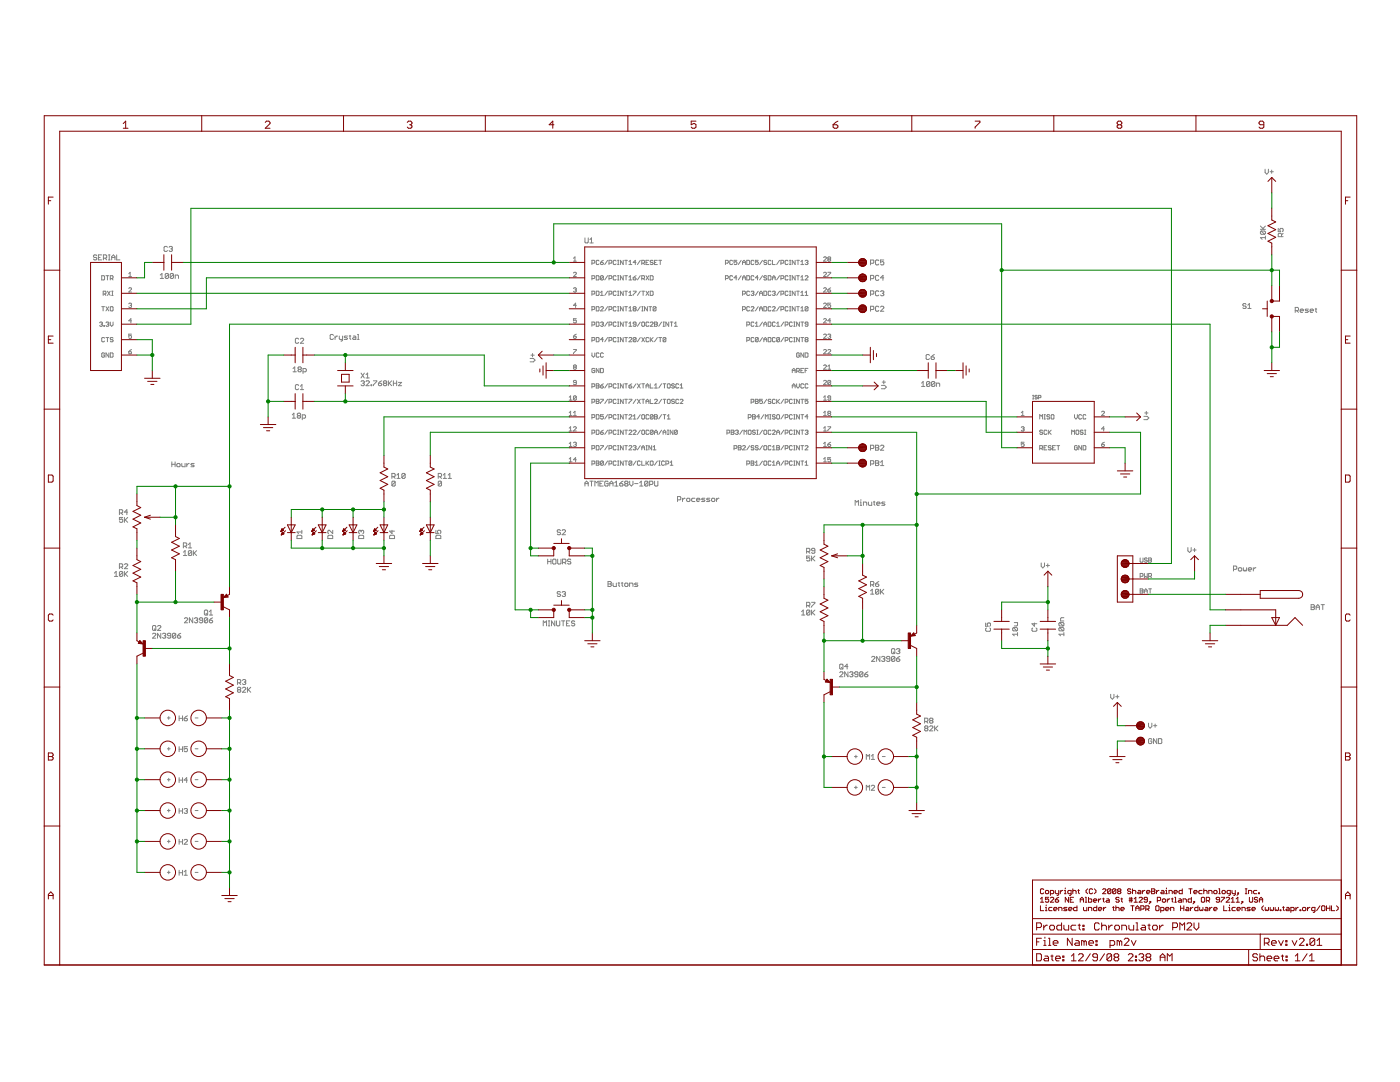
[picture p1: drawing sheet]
<svg xmlns="http://www.w3.org/2000/svg" width="279mm" height="216mm" viewBox="0 0 279 216" stroke-linecap="round" stroke-linejoin="round" font-family="sans-serif">
<g fill="#808080" stroke="#808080" stroke-width=".2">
<path d="M22.8 114.4l.4-.4z"/>
<path d="M23.2 114v1z"/>
<path d="M22.8 115h.7z"/>
<path d="M23.8 114.2v.7z"/>
<path d="M23.8 114.2l.2-.2z"/>
<path d="M24 114h.3z"/>
<path d="M24.3 114l.2 .2z"/>
<path d="M24.5 114.2v.7z"/>
<path d="M24.5 114.9l-.2 .1z"/>
<path d="M24 115h.3z"/>
<path d="M23.8 114.9l.2 .1z"/>
<path d="M24.5 114.2l-.7 .7z"/>
<path d="M24.8 114v1z"/>
<path d="M24.8 114.7l.7-.7z"/>
<path d="M25 114.5l.5 .5z"/>
<path d="M36.6 110.2l.3-.3z"/>
<path d="M36.9 109.9v.9z"/>
<path d="M36.6 110.8h.7z"/>
<path d="M37.6 110v.7z"/>
<path d="M37.6 110l.2-.1z"/>
<path d="M37.8 109.9h.3z"/>
<path d="M38.1 109.9l.1 .1z"/>
<path d="M38.2 110v.7z"/>
<path d="M38.2 110.7l-.1 .1z"/>
<path d="M37.8 110.8h.3z"/>
<path d="M37.6 110.7l.2 .1z"/>
<path d="M37.6 110.7l.6-.7z"/>
<path d="M38.6 109.9v.9z"/>
<path d="M38.6 110.5l.6-.6z"/>
<path d="M38.8 110.4l.4 .4z"/>
<path d="M47.4 137.3l.2-.2z"/>
<path d="M47.6 137.1h.3z"/>
<path d="M47.9 137.1l.1 .2z"/>
<path d="M48 137.3v.2z"/>
<path d="M47.9 137.6l.1-.1z"/>
<path d="M47.9 137.6l.1 .2z"/>
<path d="M48 137.8v.2z"/>
<path d="M48 138l-.1 .1z"/>
<path d="M47.6 138.1h.3z"/>
<path d="M47.4 138l.2 .1z"/>
<path d="M47.4 137.8v.2z"/>
<path d="M47.4 137.8l.2-.2z"/>
<path d="M47.4 137.5l.2 .1z"/>
<path d="M47.4 137.3v.2z"/>
<path d="M47.6 137.6h.3z"/>
<path d="M48.4 138.1h.6z"/>
<path d="M48.4 138.1l.6-.6z"/>
<path d="M49 137.3v.2z"/>
<path d="M48.9 137.1l.1 .2z"/>
<path d="M48.6 137.1h.3z"/>
<path d="M48.6 137.1l-.2 .2z"/>
<path d="M49.4 137.1v1z"/>
<path d="M49.4 137.8l.6-.7z"/>
<path d="M49.6 137.6l.4 .5z"/>
<path d="M160.3 121.7l-.3 .4z"/>
<path d="M160.3 121.7v1z"/>
<path d="M160 122.7h.6z"/>
<path d="M161 121.9v.7z"/>
<path d="M161 121.9l.1-.2z"/>
<path d="M161.1 121.7h.4z"/>
<path d="M161.5 121.7l.1 .2z"/>
<path d="M161.6 121.9v.7z"/>
<path d="M161.6 122.6l-.1 .1z"/>
<path d="M161.1 122.7h.4z"/>
<path d="M161 122.6l.1 .1z"/>
<path d="M161 122.6l.6-.7z"/>
<path d="M162 121.7v1z"/>
<path d="M162 122.4l.6-.7z"/>
<path d="M162.1 122.2l.5 .5z"/>
<path d="M173.7 117.9l.4-.3z"/>
<path d="M174.1 117.6v1z"/>
<path d="M173.7 118.6h.7z"/>
<path d="M174.7 117.7v.7z"/>
<path d="M174.7 117.7l.2-.1z"/>
<path d="M174.9 117.6h.3z"/>
<path d="M175.2 117.6l.2 .1z"/>
<path d="M175.4 117.7v.7z"/>
<path d="M175.2 118.6l.2-.2z"/>
<path d="M174.9 118.6h.3z"/>
<path d="M174.7 118.4l.2 .2z"/>
<path d="M175.4 117.7l-.7 .7z"/>
<path d="M175.7 117.6v1z"/>
<path d="M175.7 118.2l.7-.6z"/>
<path d="M175.9 118.1l.5 .5z"/>
<path d="M184.5 145l.2-.2z"/>
<path d="M184.7 144.8h.3z"/>
<path d="M185 144.8l.2 .2z"/>
<path d="M185.2 145v.2z"/>
<path d="M185.2 145.2l-.2 .1z"/>
<path d="M185 145.3l.2 .2z"/>
<path d="M185.2 145.5v.2z"/>
<path d="M185.2 145.7l-.2 .1z"/>
<path d="M184.7 145.8h.3z"/>
<path d="M184.5 145.7l.2 .1z"/>
<path d="M184.5 145.5v.2z"/>
<path d="M184.5 145.5l.2-.2z"/>
<path d="M184.5 145.2l.2 .1z"/>
<path d="M184.5 145v.2z"/>
<path d="M184.7 145.3h.3z"/>
<path d="M185.5 145.8h.7z"/>
<path d="M186.2 145.2l-.7 .6z"/>
<path d="M186.2 145v.2z"/>
<path d="M186 144.8l.2 .2z"/>
<path d="M185.7 144.8h.3z"/>
<path d="M185.7 144.8l-.2 .2z"/>
<path d="M186.5 144.8v1z"/>
<path d="M186.5 145.5l.7-.7z"/>
<path d="M186.7 145.3l.5 .5z"/>
<path d="M251.5 47.4l.4 .4z"/>
<path d="M251.5 47.4h1z"/>
<path d="M252.5 47.1v.7z"/>
<path d="M251.7 46.8h.7z"/>
<path d="M251.5 46.6l.2 .2z"/>
<path d="M251.5 46.3v.3z"/>
<path d="M251.5 46.3l.2-.2z"/>
<path d="M251.7 46.1h.7z"/>
<path d="M252.4 46.1l.1 .2z"/>
<path d="M252.5 46.3v.3z"/>
<path d="M252.5 46.6l-.1 .2z"/>
<path d="M251.7 46.1l.7 .7z"/>
<path d="M251.5 45.8h1z"/>
<path d="M251.5 45.1l.7 .7z"/>
<path d="M252.1 45.6l.4-.5z"/>
<path d="M36.8 124.3h.7z"/>
<path d="M36.8 124.3l.7-.7z"/>
<path d="M37.5 123.4v.2z"/>
<path d="M37.3 123.3l.2 .1z"/>
<path d="M37 123.3h.3z"/>
<path d="M36.8 123.4l.2-.1z"/>
<path d="M37.8 123.3v1z"/>
<path d="M37.8 123.3l.7 1z"/>
<path d="M38.5 123.3v1z"/>
<path d="M38.8 123.4l.2-.1z"/>
<path d="M39 123.3h.3z"/>
<path d="M39.3 123.3l.2 .1z"/>
<path d="M39.5 123.4v.2z"/>
<path d="M39.3 123.8l.2-.2z"/>
<path d="M39.1 123.8h.2z"/>
<path d="M39.3 123.8l.2 .1z"/>
<path d="M39.5 123.9v.2z"/>
<path d="M39.5 124.1l-.2 .2z"/>
<path d="M39 124.3h.3z"/>
<path d="M38.8 124.1l.2 .2z"/>
<path d="M39.8 124.1l.2 .2z"/>
<path d="M40 124.3h.3z"/>
<path d="M40.3 124.3l.1-.2z"/>
<path d="M40.4 123.4v.7z"/>
<path d="M40.3 123.3l.1 .1z"/>
<path d="M40 123.3h.3z"/>
<path d="M40 123.3l-.2 .1z"/>
<path d="M39.8 123.4v.2z"/>
<path d="M39.8 123.6l.2 .2z"/>
<path d="M40 123.8h.4z"/>
<path d="M40.8 123.4v.7z"/>
<path d="M40.8 123.4l.2-.1z"/>
<path d="M41 123.3h.3z"/>
<path d="M41.3 123.3l.1 .1z"/>
<path d="M41.4 123.4v.7z"/>
<path d="M41.4 124.1l-.1 .2z"/>
<path d="M41 124.3h.3z"/>
<path d="M40.8 124.1l.2 .2z"/>
<path d="M40.8 124.1l.6-.7z"/>
<path d="M42.1 123.4l.3-.1z"/>
<path d="M42.1 123.4l-.3 .4z"/>
<path d="M41.8 123.8v.3z"/>
<path d="M41.8 124.1l.2 .2z"/>
<path d="M42 124.3h.3z"/>
<path d="M42.3 124.3l.1-.2z"/>
<path d="M42.4 123.9v.2z"/>
<path d="M42.3 123.8l.1 .1z"/>
<path d="M41.8 123.8h.5z"/>
<path d="M173.9 132h.7z"/>
<path d="M174.6 131.3l-.7 .7z"/>
<path d="M174.6 131.1v.2z"/>
<path d="M174.4 131l.2 .1z"/>
<path d="M174.1 131h.3z"/>
<path d="M173.9 131.1l.2-.1z"/>
<path d="M174.9 131v1z"/>
<path d="M174.9 131l.7 1z"/>
<path d="M175.6 131v1z"/>
<path d="M176.1 131l-.2 .1z"/>
<path d="M176.1 131h.3z"/>
<path d="M176.4 131l.2 .1z"/>
<path d="M176.6 131.1v.2z"/>
<path d="M176.6 131.3l-.2 .2z"/>
<path d="M176.3 131.5h.1z"/>
<path d="M176.4 131.5l.2 .1z"/>
<path d="M176.6 131.6v.2z"/>
<path d="M176.6 131.8l-.2 .2z"/>
<path d="M176.1 132h.3z"/>
<path d="M175.9 131.8l.2 .2z"/>
<path d="M176.9 131.8l.2 .2z"/>
<path d="M177.1 132h.3z"/>
<path d="M177.4 132l.2-.2z"/>
<path d="M177.6 131.1v.7z"/>
<path d="M177.4 131l.2 .1z"/>
<path d="M177.1 131h.3z"/>
<path d="M177.1 131l-.2 .1z"/>
<path d="M176.9 131.1v.2z"/>
<path d="M176.9 131.3l.2 .2z"/>
<path d="M177.1 131.5h.5z"/>
<path d="M177.9 131.1v.7z"/>
<path d="M178.1 131l-.2 .1z"/>
<path d="M178.1 131h.3z"/>
<path d="M178.4 131l.2 .1z"/>
<path d="M178.6 131.1v.7z"/>
<path d="M178.6 131.8l-.2 .2z"/>
<path d="M178.1 132h.3z"/>
<path d="M177.9 131.8l.2 .2z"/>
<path d="M177.9 131.8l.7-.7z"/>
<path d="M179.2 131.1l.4-.1z"/>
<path d="M178.9 131.5l.3-.4z"/>
<path d="M178.9 131.5v.3z"/>
<path d="M178.9 131.8l.2 .2z"/>
<path d="M179.1 132h.3z"/>
<path d="M179.4 132l.2-.2z"/>
<path d="M179.6 131.6v.2z"/>
<path d="M179.4 131.5l.2 .1z"/>
<path d="M178.9 131.5h.5z"/>
<path d="M30.4 127.3h.7z"/>
<path d="M30.4 127.3l.7-.6z"/>
<path d="M31.1 126.5v.2z"/>
<path d="M30.9 126.4l.2 .1z"/>
<path d="M30.6 126.4h.3z"/>
<path d="M30.4 126.5l.2-.1z"/>
<path d="M31.4 126.4v.9z"/>
<path d="M31.4 126.4l.7 .9z"/>
<path d="M32.1 126.4v.9z"/>
<path d="M32.4 126.5l.2-.1z"/>
<path d="M32.6 126.4h.3z"/>
<path d="M32.9 126.4l.2 .1z"/>
<path d="M33.1 126.5v.2z"/>
<path d="M33.1 126.7l-.2 .2z"/>
<path d="M32.8 126.9h.1z"/>
<path d="M32.9 126.9l.2 .1z"/>
<path d="M33.1 127v.2z"/>
<path d="M33.1 127.2l-.2 .1z"/>
<path d="M32.6 127.3h.3z"/>
<path d="M32.4 127.2l.2 .1z"/>
<path d="M33.4 127.2l.2 .1z"/>
<path d="M33.6 127.3h.3z"/>
<path d="M33.9 127.3l.2-.1z"/>
<path d="M34.1 126.5v.7z"/>
<path d="M33.9 126.4l.2 .1z"/>
<path d="M33.6 126.4h.3z"/>
<path d="M33.4 126.5l.2-.1z"/>
<path d="M33.4 126.5v.2z"/>
<path d="M33.4 126.7l.2 .2z"/>
<path d="M33.6 126.9h.5z"/>
<path d="M34.4 126.5v.7z"/>
<path d="M34.4 126.5l.2-.1z"/>
<path d="M34.6 126.4h.3z"/>
<path d="M34.9 126.4l.2 .1z"/>
<path d="M35.1 126.5v.7z"/>
<path d="M35.1 127.2l-.2 .1z"/>
<path d="M34.6 127.3h.3z"/>
<path d="M34.4 127.2l.2 .1z"/>
<path d="M34.4 127.2l.7-.7z"/>
<path d="M35.7 126.5l.4-.1z"/>
<path d="M35.7 126.5l-.3 .4z"/>
<path d="M35.4 126.9v.3z"/>
<path d="M35.4 127.2l.2 .1z"/>
<path d="M35.6 127.3h.3z"/>
<path d="M35.9 127.3l.2-.1z"/>
<path d="M36.1 127v.2z"/>
<path d="M35.9 126.9l.2 .1z"/>
<path d="M35.4 126.9h.5z"/>
<path d="M167.6 135h.6z"/>
<path d="M167.6 135l.6-.6z"/>
<path d="M168.2 134.2v.2z"/>
<path d="M168.1 134l.1 .2z"/>
<path d="M167.7 134h.4z"/>
<path d="M167.7 134l-.1 .2z"/>
<path d="M168.6 134v1z"/>
<path d="M168.6 134l.6 1z"/>
<path d="M169.2 134v1z"/>
<path d="M169.6 134.2l.1-.2z"/>
<path d="M169.7 134h.4z"/>
<path d="M170.1 134l.1 .2z"/>
<path d="M170.2 134.2v.2z"/>
<path d="M170.2 134.4l-.1 .2z"/>
<path d="M169.9 134.6h.2z"/>
<path d="M170.1 134.6l.1 .1z"/>
<path d="M170.2 134.7v.2z"/>
<path d="M170.2 134.9l-.1 .1z"/>
<path d="M169.7 135h.4z"/>
<path d="M169.6 134.9l.1 .1z"/>
<path d="M170.6 134.9l.1 .1z"/>
<path d="M170.7 135h.3z"/>
<path d="M171 135l.2-.1z"/>
<path d="M171.2 134.2v.7z"/>
<path d="M171 134l.2 .2z"/>
<path d="M170.7 134h.3z"/>
<path d="M170.7 134l-.1 .2z"/>
<path d="M170.6 134.2v.2z"/>
<path d="M170.6 134.4l.1 .2z"/>
<path d="M170.7 134.6h.5z"/>
<path d="M171.6 134.2v.7z"/>
<path d="M171.7 134l-.1 .2z"/>
<path d="M171.7 134h.3z"/>
<path d="M172 134l.2 .2z"/>
<path d="M172.2 134.2v.7z"/>
<path d="M172 135l.2-.1z"/>
<path d="M171.7 135h.3z"/>
<path d="M171.6 134.9l.1 .1z"/>
<path d="M171.6 134.9l.6-.7z"/>
<path d="M172.9 134.2l.3-.2z"/>
<path d="M172.9 134.2l-.3 .4z"/>
<path d="M172.6 134.6v.3z"/>
<path d="M172.6 134.9l.1 .1z"/>
<path d="M172.7 135h.3z"/>
<path d="M173 135l.2-.1z"/>
<path d="M173.2 134.7v.2z"/>
<path d="M173 134.6l.2 .1z"/>
<path d="M172.6 134.6h.4z"/>
<path d="M23.8 103.3h.7z"/>
<path d="M23.8 103.3v.4z"/>
<path d="M23.8 103.7l.4-.1z"/>
<path d="M24.2 103.6h.1z"/>
<path d="M24.3 103.6l.2 .1z"/>
<path d="M24.5 103.7v.4z"/>
<path d="M24.3 104.2l.2-.1z"/>
<path d="M24 104.2h.3z"/>
<path d="M23.8 104.1l.2 .1z"/>
<path d="M24.8 103.3v.9z"/>
<path d="M25.5 103.3l-.7 .6z"/>
<path d="M25 103.7l.5 .5z"/>
<path d="M161 111h.6z"/>
<path d="M161 111v.4z"/>
<path d="M161 111.4l.3-.1z"/>
<path d="M161.3 111.3h.2z"/>
<path d="M161.5 111.3l.1 .1z"/>
<path d="M161.6 111.4v.4z"/>
<path d="M161.5 111.9l.1-.1z"/>
<path d="M161.1 111.9h.4z"/>
<path d="M161 111.8l.1 .1z"/>
<path d="M162 111v.9z"/>
<path d="M162 111.6l.6-.6z"/>
<path d="M162.1 111.4l.5 .5z"/>
<path d="M72.1 76.1l.1-.1z"/>
<path d="M72.2 76h.3z"/>
<path d="M72.5 76l.2 .1z"/>
<path d="M72.7 76.1v.2z"/>
<path d="M72.7 76.3l-.2 .2z"/>
<path d="M72.4 76.5h.1z"/>
<path d="M72.5 76.5l.2 .1z"/>
<path d="M72.7 76.6v.2z"/>
<path d="M72.7 76.8l-.2 .2z"/>
<path d="M72.2 77h.3z"/>
<path d="M72.1 76.8l.1 .2z"/>
<path d="M73 77h.7z"/>
<path d="M73 77l.7-.7z"/>
<path d="M73.7 76.1v.2z"/>
<path d="M73.5 76l.2 .1z"/>
<path d="M73.2 76h.3z"/>
<path d="M73.2 76l-.2 .1z"/>
<path d="M74 76.8v.2z"/>
<path d="M74 76.8h.2z"/>
<path d="M74.2 76.8v.2z"/>
<path d="M74 77h.2z"/>
<path d="M74.5 76h.7z"/>
<path d="M75.2 76v.1z"/>
<path d="M75.2 76.1l-.7 .7z"/>
<path d="M74.5 76.8v.2z"/>
<path d="M75.9 76.1l.3-.1z"/>
<path d="M75.5 76.5l.4-.4z"/>
<path d="M75.5 76.5v.3z"/>
<path d="M75.5 76.8l.2 .2z"/>
<path d="M75.7 77h.3z"/>
<path d="M76 77l.2-.2z"/>
<path d="M76.2 76.6v.2z"/>
<path d="M76 76.5l.2 .1z"/>
<path d="M75.5 76.5h.5z"/>
<path d="M76.5 76.1l.2-.1z"/>
<path d="M76.7 76h.3z"/>
<path d="M77 76l.2 .1z"/>
<path d="M77.2 76.1v.2z"/>
<path d="M77.2 76.3l-.2 .2z"/>
<path d="M77 76.5l.2 .1z"/>
<path d="M77.2 76.6v.2z"/>
<path d="M77.2 76.8l-.2 .2z"/>
<path d="M76.7 77h.3z"/>
<path d="M76.5 76.8l.2 .2z"/>
<path d="M76.5 76.6v.2z"/>
<path d="M76.5 76.6l.2-.1z"/>
<path d="M76.5 76.3l.2 .2z"/>
<path d="M76.5 76.1v.2z"/>
<path d="M76.7 76.5h.3z"/>
<path d="M77.5 76v1z"/>
<path d="M77.5 76.6l.7-.6z"/>
<path d="M77.7 76.5l.5 .5z"/>
<path d="M78.5 76v1z"/>
<path d="M78.5 76.5h.7z"/>
<path d="M79.2 76v1z"/>
<path d="M79.5 76.3h.7z"/>
<path d="M79.5 77l.7-.7z"/>
<path d="M79.5 77h.7z"/>
<path d="M211.3 126.6l.4 .3z"/>
<path d="M211.3 126.6h1z"/>
<path d="M212.3 126.2v.7z"/>
<path d="M211.5 125.9h.7z"/>
<path d="M211.3 125.7l.2 .2z"/>
<path d="M211.3 125.4v.3z"/>
<path d="M211.3 125.4l.2-.2z"/>
<path d="M211.5 125.2h.7z"/>
<path d="M212.2 125.2l.1 .2z"/>
<path d="M212.3 125.4v.3z"/>
<path d="M212.2 125.9l.1-.2z"/>
<path d="M211.5 125.2l.7 .7z"/>
<path d="M211.5 124.9h.7z"/>
<path d="M211.3 124.7l.2 .2z"/>
<path d="M211.3 124.4v.3z"/>
<path d="M211.3 124.4l.2-.2z"/>
<path d="M211.5 124.2h.7z"/>
<path d="M212.2 124.2l.1 .2z"/>
<path d="M212.3 124.4v.3z"/>
<path d="M212.3 124.7l-.1 .2z"/>
<path d="M211.5 124.2l.7 .7z"/>
<path d="M211.7 123.9h.6z"/>
<path d="M211.7 123.4v.5z"/>
<path d="M211.7 123.4l.1-.1z"/>
<path d="M211.8 123.3h.5z"/>
<path d="M109.3 111.6v.9z"/>
<path d="M109.3 112.1h.7z"/>
<path d="M110 111.6v.9z"/>
<path d="M110.4 111.6h.4z"/>
<path d="M110.4 111.6l-.1 .1z"/>
<path d="M110.3 111.7v.7z"/>
<path d="M110.3 112.4l.1 .1z"/>
<path d="M110.4 112.5h.4z"/>
<path d="M110.8 112.5l.2-.1z"/>
<path d="M111 111.7v.7z"/>
<path d="M110.8 111.6l.2 .1z"/>
<path d="M111.3 111.6v.8z"/>
<path d="M111.3 112.4l.1 .1z"/>
<path d="M111.4 112.5h.4z"/>
<path d="M111.8 112.5l.2-.1z"/>
<path d="M112 111.6v.8z"/>
<path d="M112.3 111.6v.9z"/>
<path d="M112.3 111.6h.5z"/>
<path d="M112.8 111.6l.1 .1z"/>
<path d="M112.9 111.7v.4z"/>
<path d="M112.9 112.1l-.1 .1z"/>
<path d="M112.3 112.2h.5z"/>
<path d="M112.6 112.2l.3 .3z"/>
<path d="M113.8 111.6l.1 .1z"/>
<path d="M113.4 111.6h.4z"/>
<path d="M113.4 111.6l-.1 .1z"/>
<path d="M113.3 111.7v.2z"/>
<path d="M113.3 111.9l.1 .2z"/>
<path d="M113.4 112.1h.4z"/>
<path d="M113.8 112.1l.1 .1z"/>
<path d="M113.9 112.2v.2z"/>
<path d="M113.9 112.4l-.1 .1z"/>
<path d="M113.4 112.5h.4z"/>
<path d="M113.3 112.4l.1 .1z"/>
<path d="M108.4 123.9v1z"/>
<path d="M108.4 123.9l.3 .3z"/>
<path d="M109.1 123.9l-.4 .3z"/>
<path d="M109.1 123.9v1z"/>
<path d="M109.4 124.9h.3z"/>
<path d="M109.6 123.9v1z"/>
<path d="M109.4 123.9h.3z"/>
<path d="M110.1 123.9v1z"/>
<path d="M110.1 123.9l.6 1z"/>
<path d="M110.7 123.9v1z"/>
<path d="M111.1 123.9v.8z"/>
<path d="M111.1 124.7l.1 .2z"/>
<path d="M111.2 124.9h.3z"/>
<path d="M111.5 124.9l.2-.2z"/>
<path d="M111.7 123.9v.8z"/>
<path d="M112.4 123.9v1z"/>
<path d="M112.1 123.9h.6z"/>
<path d="M113.1 123.9h.6z"/>
<path d="M113.1 123.9v1z"/>
<path d="M113.1 124.9h.6z"/>
<path d="M113.1 124.4h.3z"/>
<path d="M114.5 123.9l.2 .2z"/>
<path d="M114.2 123.9h.3z"/>
<path d="M114.2 123.9l-.2 .2z"/>
<path d="M114 124.1v.1z"/>
<path d="M114 124.2l.2 .2z"/>
<path d="M114.2 124.4h.3z"/>
<path d="M114.5 124.4l.2 .1z"/>
<path d="M114.7 124.5v.2z"/>
<path d="M114.7 124.7l-.2 .2z"/>
<path d="M114.2 124.9h.3z"/>
<path d="M114 124.7l.2 .2z"/>
<path d="M116.7 96.3v.7z"/>
<path d="M116.7 96.3l.4-.3z"/>
<path d="M117.1 96l.3 .3z"/>
<path d="M117.4 96.3v.7z"/>
<path d="M116.7 96.5h.7z"/>
<path d="M118 96v1z"/>
<path d="M117.7 96h.7z"/>
<path d="M118.7 96v1z"/>
<path d="M118.7 96l.3 .3z"/>
<path d="M119 96.3l.4-.3z"/>
<path d="M119.4 96v1z"/>
<path d="M119.7 96h.7z"/>
<path d="M119.7 96v1z"/>
<path d="M119.7 97h.7z"/>
<path d="M119.7 96.5h.3z"/>
<path d="M121.2 96l.2 .2z"/>
<path d="M120.9 96h.3z"/>
<path d="M120.9 96l-.2 .2z"/>
<path d="M120.7 96.2v.6z"/>
<path d="M120.7 96.8l.2 .2z"/>
<path d="M120.9 97h.3z"/>
<path d="M121.2 97l.2-.2z"/>
<path d="M121.4 96.5v.3z"/>
<path d="M121 96.5h.4z"/>
<path d="M121.7 96.3v.7z"/>
<path d="M121.7 96.3l.3-.3z"/>
<path d="M122 96l.3 .3z"/>
<path d="M122.3 96.3v.7z"/>
<path d="M121.7 96.5h.6z"/>
<path d="M122.7 96.3l.3-.3z"/>
<path d="M123 96v1z"/>
<path d="M122.7 97h.6z"/>
<path d="M124 96.2l.3-.2z"/>
<path d="M123.7 96.5l.3-.3z"/>
<path d="M123.7 96.5v.3z"/>
<path d="M123.7 96.8l.1 .2z"/>
<path d="M123.8 97h.4z"/>
<path d="M124.2 97l.1-.2z"/>
<path d="M124.3 96.7v.1z"/>
<path d="M124.2 96.5l.1 .2z"/>
<path d="M123.7 96.5h.5z"/>
<path d="M124.7 96.2l.1-.2z"/>
<path d="M124.8 96h.4z"/>
<path d="M125.2 96l.1 .2z"/>
<path d="M125.3 96.2v.1z"/>
<path d="M125.3 96.3l-.1 .2z"/>
<path d="M125.2 96.5l.1 .2z"/>
<path d="M125.3 96.7v.1z"/>
<path d="M125.2 97l.1-.2z"/>
<path d="M124.8 97h.4z"/>
<path d="M124.7 96.8l.1 .2z"/>
<path d="M124.7 96.7v.1z"/>
<path d="M124.7 96.7l.1-.2z"/>
<path d="M124.7 96.3l.1 .2z"/>
<path d="M124.7 96.2v.1z"/>
<path d="M124.8 96.5h.4z"/>
<path d="M125.7 96v.7z"/>
<path d="M125.7 96.7l.3 .3z"/>
<path d="M126 97l.3-.3z"/>
<path d="M126.3 96v.7z"/>
<path d="M126.7 96.5h.6z"/>
<path d="M127.7 96.3l.3-.3z"/>
<path d="M128 96v1z"/>
<path d="M127.7 97h.6z"/>
<path d="M128.7 96.2v.6z"/>
<path d="M128.7 96.2l.1-.2z"/>
<path d="M128.8 96h.3z"/>
<path d="M129.1 96l.2 .2z"/>
<path d="M129.3 96.2v.6z"/>
<path d="M129.1 97l.2-.2z"/>
<path d="M128.8 97h.3z"/>
<path d="M128.7 96.8l.1 .2z"/>
<path d="M128.7 96.8l.6-.6z"/>
<path d="M129.6 96v1z"/>
<path d="M129.6 96h.5z"/>
<path d="M130.1 96l.2 .2z"/>
<path d="M130.3 96.2v.3z"/>
<path d="M130.3 96.5l-.2 .2z"/>
<path d="M129.6 96.7h.5z"/>
<path d="M130.6 96v.8z"/>
<path d="M130.6 96.8l.2 .2z"/>
<path d="M130.8 97h.3z"/>
<path d="M131.1 97l.2-.2z"/>
<path d="M131.3 96v.8z"/>
<path d="M58.5 73.5l.3-.3z"/>
<path d="M58.8 73.2v1z"/>
<path d="M58.5 74.2h.6z"/>
<path d="M59.5 73.4l.1-.2z"/>
<path d="M59.6 73.2h.4z"/>
<path d="M60 73.2l.1 .2z"/>
<path d="M60.1 73.4v.1z"/>
<path d="M60.1 73.5l-.1 .2z"/>
<path d="M60 73.7l.1 .2z"/>
<path d="M60.1 73.9v.1z"/>
<path d="M60.1 74l-.1 .2z"/>
<path d="M59.6 74.2h.4z"/>
<path d="M59.5 74l.1 .2z"/>
<path d="M59.5 73.9v.1z"/>
<path d="M59.5 73.9l.1-.2z"/>
<path d="M59.5 73.5l.1 .2z"/>
<path d="M59.5 73.4v.1z"/>
<path d="M59.6 73.7h.4z"/>
<path d="M60.5 73.5v1z"/>
<path d="M60.5 73.5h.5z"/>
<path d="M61 73.5l.1 .2z"/>
<path d="M61.1 73.7v.3z"/>
<path d="M61.1 74l-.1 .2z"/>
<path d="M60.5 74.2h.5z"/>
<path d="M58.7 82.4l-.4 .4z"/>
<path d="M58.7 82.4v1z"/>
<path d="M58.3 83.4h.7z"/>
<path d="M59.3 82.6l.2-.2z"/>
<path d="M59.5 82.4h.3z"/>
<path d="M59.8 82.4l.2 .2z"/>
<path d="M60 82.6v.2z"/>
<path d="M60 82.8l-.2 .2z"/>
<path d="M59.8 83l.2 .1z"/>
<path d="M60 83.1v.2z"/>
<path d="M60 83.3l-.2 .1z"/>
<path d="M59.5 83.4h.3z"/>
<path d="M59.3 83.3l.2 .1z"/>
<path d="M59.3 83.1v.2z"/>
<path d="M59.3 83.1l.2-.1z"/>
<path d="M59.3 82.8l.2 .2z"/>
<path d="M59.3 82.6v.2z"/>
<path d="M59.5 83h.3z"/>
<path d="M60.3 82.8v1z"/>
<path d="M60.3 82.8h.5z"/>
<path d="M60.8 82.8l.2 .2z"/>
<path d="M61 83v.3z"/>
<path d="M61 83.3l-.2 .1z"/>
<path d="M60.3 83.4h.5z"/>
<path d="M32 54.9l.3-.3z"/>
<path d="M32.3 54.6v1z"/>
<path d="M32 55.6h.6z"/>
<path d="M33 54.7v.7z"/>
<path d="M33 54.7l.1-.1z"/>
<path d="M33.1 54.6h.4z"/>
<path d="M33.5 54.6l.1 .1z"/>
<path d="M33.6 54.7v.7z"/>
<path d="M33.6 55.4l-.1 .2z"/>
<path d="M33.1 55.6h.4z"/>
<path d="M33 55.4l.1 .2z"/>
<path d="M33 55.4l.6-.7z"/>
<path d="M34 54.7v.7z"/>
<path d="M34 54.7l.1-.1z"/>
<path d="M34.1 54.6h.4z"/>
<path d="M34.5 54.6l.1 .1z"/>
<path d="M34.6 54.7v.7z"/>
<path d="M34.6 55.4l-.1 .2z"/>
<path d="M34.1 55.6h.4z"/>
<path d="M34 55.4l.1 .2z"/>
<path d="M34 55.4l.6-.7z"/>
<path d="M35 54.9v.7z"/>
<path d="M35 54.9h.5z"/>
<path d="M35.5 54.9l.1 .2z"/>
<path d="M35.6 55.1v.5z"/>
<path d="M173.7 51.9v1z"/>
<path d="M173.7 51.9h.5z"/>
<path d="M174.2 51.9l.2 .1z"/>
<path d="M174.4 52v.4z"/>
<path d="M174.4 52.4l-.2 .1z"/>
<path d="M173.7 52.5h.5z"/>
<path d="M175.2 51.9l.2 .1z"/>
<path d="M174.9 51.9h.3z"/>
<path d="M174.7 52l.2-.1z"/>
<path d="M174.7 52v.7z"/>
<path d="M174.7 52.7l.2 .2z"/>
<path d="M174.9 52.9h.3z"/>
<path d="M175.2 52.9l.2-.2z"/>
<path d="M175.7 51.9h.7z"/>
<path d="M175.7 51.9v.5z"/>
<path d="M175.7 52.4l.4-.2z"/>
<path d="M176.1 52.2h.1z"/>
<path d="M176.2 52.2l.2 .2z"/>
<path d="M176.4 52.4v.3z"/>
<path d="M176.4 52.7l-.2 .2z"/>
<path d="M175.9 52.9h.3z"/>
<path d="M175.7 52.7l.2 .2z"/>
<path d="M173.7 54.9v1z"/>
<path d="M173.7 54.9h.5z"/>
<path d="M174.2 54.9l.2 .2z"/>
<path d="M174.4 55.1v.3z"/>
<path d="M174.4 55.4l-.2 .2z"/>
<path d="M173.7 55.6h.5z"/>
<path d="M175.2 54.9l.2 .2z"/>
<path d="M174.9 54.9h.3z"/>
<path d="M174.9 54.9l-.2 .2z"/>
<path d="M174.7 55.1v.7z"/>
<path d="M174.7 55.8l.2 .1z"/>
<path d="M174.9 55.9h.3z"/>
<path d="M175.2 55.9l.2-.1z"/>
<path d="M176.2 54.9v1z"/>
<path d="M176.2 54.9l-.5 .5z"/>
<path d="M175.7 55.4h.7z"/>
<path d="M173.7 58v1z"/>
<path d="M173.7 58h.5z"/>
<path d="M174.2 58l.2 .2z"/>
<path d="M174.4 58.2v.3z"/>
<path d="M174.4 58.5l-.2 .2z"/>
<path d="M173.7 58.7h.5z"/>
<path d="M175.2 58l.2 .2z"/>
<path d="M174.9 58h.3z"/>
<path d="M174.7 58.2l.2-.2z"/>
<path d="M174.7 58.2v.7z"/>
<path d="M174.7 58.9l.2 .1z"/>
<path d="M174.9 59h.3z"/>
<path d="M175.2 59l.2-.1z"/>
<path d="M175.7 58.2l.2-.2z"/>
<path d="M175.9 58h.3z"/>
<path d="M176.2 58l.2 .2z"/>
<path d="M176.4 58.2v.2z"/>
<path d="M176.4 58.4l-.2 .1z"/>
<path d="M176.1 58.5h.1z"/>
<path d="M176.2 58.5l.2 .2z"/>
<path d="M176.4 58.7v.2z"/>
<path d="M176.2 59l.2-.1z"/>
<path d="M175.9 59h.3z"/>
<path d="M175.7 58.9l.2 .1z"/>
<path d="M173.7 61.1v1z"/>
<path d="M173.7 61.1h.5z"/>
<path d="M174.2 61.1l.2 .2z"/>
<path d="M174.4 61.3v.3z"/>
<path d="M174.4 61.6l-.2 .2z"/>
<path d="M173.7 61.8h.5z"/>
<path d="M175.2 61.1l.2 .2z"/>
<path d="M174.9 61.1h.3z"/>
<path d="M174.9 61.1l-.2 .2z"/>
<path d="M174.7 61.3v.6z"/>
<path d="M174.7 61.9l.2 .2z"/>
<path d="M174.9 62.1h.3z"/>
<path d="M175.2 62.1l.2-.2z"/>
<path d="M175.7 62.1h.7z"/>
<path d="M175.7 62.1l.7-.7z"/>
<path d="M176.4 61.3v.1z"/>
<path d="M176.2 61.1l.2 .2z"/>
<path d="M175.9 61.1h.3z"/>
<path d="M175.9 61.1l-.2 .2z"/>
<path d="M173.7 88.8v1z"/>
<path d="M173.7 88.8h.5z"/>
<path d="M174.2 88.8l.2 .2z"/>
<path d="M174.4 89v.3z"/>
<path d="M174.4 89.3l-.2 .2z"/>
<path d="M173.7 89.5h.5z"/>
<path d="M174.7 88.8v1z"/>
<path d="M174.7 88.8h.5z"/>
<path d="M175.2 88.8l.2 .2z"/>
<path d="M175.4 89v.2z"/>
<path d="M175.4 89.2l-.2 .1z"/>
<path d="M175.2 89.3l.2 .2z"/>
<path d="M175.4 89.5v.2z"/>
<path d="M175.2 89.8l.2-.1z"/>
<path d="M174.7 89.8h.5z"/>
<path d="M174.7 89.3h.5z"/>
<path d="M175.7 89.8h.7z"/>
<path d="M175.7 89.8l.7-.6z"/>
<path d="M176.4 89v.2z"/>
<path d="M176.2 88.8l.2 .2z"/>
<path d="M175.9 88.8h.3z"/>
<path d="M175.9 88.8l-.2 .2z"/>
<path d="M173.7 91.9v1z"/>
<path d="M173.7 91.9h.5z"/>
<path d="M174.2 91.9l.2 .2z"/>
<path d="M174.4 92.1v.3z"/>
<path d="M174.4 92.4l-.2 .2z"/>
<path d="M173.7 92.6h.5z"/>
<path d="M174.7 91.9v1z"/>
<path d="M174.7 91.9h.5z"/>
<path d="M175.2 91.9l.2 .2z"/>
<path d="M175.4 92.1v.1z"/>
<path d="M175.2 92.4l.2-.2z"/>
<path d="M175.2 92.4l.2 .2z"/>
<path d="M175.4 92.6v.2z"/>
<path d="M175.2 92.9l.2-.1z"/>
<path d="M174.7 92.9h.5z"/>
<path d="M174.7 92.4h.5z"/>
<path d="M175.7 92.2l.4-.3z"/>
<path d="M176.1 91.9v1z"/>
<path d="M175.7 92.9h.7z"/>
<path d="M78.2 96.2v.6z"/>
<path d="M78.2 96.2l.2-.2z"/>
<path d="M78.4 96h.3z"/>
<path d="M78.7 96l.2 .2z"/>
<path d="M78.9 96.2v.6z"/>
<path d="M78.7 97l.2-.2z"/>
<path d="M78.4 97h.3z"/>
<path d="M78.2 96.8l.2 .2z"/>
<path d="M78.2 96.8l.7-.6z"/>
<path d="M87.5 96.2v.6z"/>
<path d="M87.6 96l-.1 .2z"/>
<path d="M87.6 96h.3z"/>
<path d="M87.9 96l.2 .2z"/>
<path d="M88.1 96.2v.6z"/>
<path d="M87.9 97l.2-.2z"/>
<path d="M87.6 97h.3z"/>
<path d="M87.5 96.8l.1 .2z"/>
<path d="M88.1 96.2l-.6 .6z"/>
<path d="M229.7 147.4l.2 .2z"/>
<path d="M229.4 147.4h.3z"/>
<path d="M229.4 147.4l-.2 .2z"/>
<path d="M229.2 147.6v.6z"/>
<path d="M229.2 148.2l.2 .2z"/>
<path d="M229.4 148.4h.3z"/>
<path d="M229.7 148.4l.2-.2z"/>
<path d="M229.9 147.9v.3z"/>
<path d="M229.5 147.9h.4z"/>
<path d="M230.2 147.4v1z"/>
<path d="M230.2 147.4l.7 1z"/>
<path d="M230.9 147.4v1z"/>
<path d="M231.2 147.4v1z"/>
<path d="M231.2 148.4h.5z"/>
<path d="M231.7 148.4l.2-.2z"/>
<path d="M231.9 147.6v.6z"/>
<path d="M231.7 147.4l.2 .2z"/>
<path d="M231.2 147.4h.5z"/>
<path d="M229.2 144.3v.7z"/>
<path d="M229.2 145l.3 .3z"/>
<path d="M229.5 145.3l.4-.3z"/>
<path d="M229.9 144.3v.7z"/>
<path d="M230.2 144.8h.7z"/>
<path d="M230.5 144.5v.6z"/>
<path d="M183.9 76.5l.3-.4z"/>
<path d="M184.2 76.1v1z"/>
<path d="M183.9 77.1h.7z"/>
<path d="M184.9 76.3v.7z"/>
<path d="M185.1 76.1l-.2 .2z"/>
<path d="M185.1 76.1h.3z"/>
<path d="M185.4 76.1l.2 .2z"/>
<path d="M185.6 76.3v.7z"/>
<path d="M185.4 77.1l.2-.1z"/>
<path d="M185.1 77.1h.3z"/>
<path d="M184.9 77l.2 .1z"/>
<path d="M184.9 77l.7-.7z"/>
<path d="M185.9 76.3v.7z"/>
<path d="M185.9 76.3l.2-.2z"/>
<path d="M186.1 76.1h.3z"/>
<path d="M186.4 76.1l.2 .2z"/>
<path d="M186.6 76.3v.7z"/>
<path d="M186.4 77.1l.2-.1z"/>
<path d="M186.1 77.1h.3z"/>
<path d="M185.9 77l.2 .1z"/>
<path d="M185.9 77l.7-.7z"/>
<path d="M186.9 76.5v.6z"/>
<path d="M186.9 76.5h.5z"/>
<path d="M187.4 76.5l.1 .1z"/>
<path d="M187.5 76.6v.5z"/>
<path d="M202.1 126.6l.3 .3z"/>
<path d="M202.1 126.6h1z"/>
<path d="M203.1 126.2v.7z"/>
<path d="M202.2 125.9h.7z"/>
<path d="M202.1 125.7l.1 .2z"/>
<path d="M202.1 125.4v.3z"/>
<path d="M202.2 125.2l-.1 .2z"/>
<path d="M202.2 125.2h.7z"/>
<path d="M202.9 125.2l.2 .2z"/>
<path d="M203.1 125.4v.3z"/>
<path d="M202.9 125.9l.2-.2z"/>
<path d="M202.2 125.2l.7 .7z"/>
<path d="M202.4 124.9h.5z"/>
<path d="M202.9 124.9l.2-.2z"/>
<path d="M203.1 124.2v.5z"/>
<path d="M202.4 124.2h.7z"/>
<path d="M170.7 99.9v.9z"/>
<path d="M170.7 99.9l.3 .3z"/>
<path d="M171 100.2l.3-.3z"/>
<path d="M171.3 99.9v.9z"/>
<path d="M171.7 100.2h.1z"/>
<path d="M171.8 100.2v.6z"/>
<path d="M171.7 100.8h.3z"/>
<path d="M171.8 99.7v.2z"/>
<path d="M172.3 100.2v.6z"/>
<path d="M172.3 100.2h.5z"/>
<path d="M172.8 100.2l.2 .2z"/>
<path d="M173 100.4v.4z"/>
<path d="M173.3 100.2v.5z"/>
<path d="M173.3 100.7l.2 .1z"/>
<path d="M173.5 100.8h.5z"/>
<path d="M174 100.2v.6z"/>
<path d="M174.5 100v.7z"/>
<path d="M174.5 100.7l.1 .1z"/>
<path d="M174.3 100.2h.3z"/>
<path d="M175.1 100.8h.4z"/>
<path d="M175 100.7l.1 .1z"/>
<path d="M175 100.4v.3z"/>
<path d="M175 100.4l.1-.2z"/>
<path d="M175.1 100.2h.4z"/>
<path d="M175.5 100.2l.1 .2z"/>
<path d="M175.6 100.4v.1z"/>
<path d="M175 100.5h.6z"/>
<path d="M176 100.8h.4z"/>
<path d="M176.4 100.8l.2-.1z"/>
<path d="M176.4 100.5l.2 .2z"/>
<path d="M176.1 100.5h.3z"/>
<path d="M176 100.4l.1 .1z"/>
<path d="M176 100.4l.1-.2z"/>
<path d="M176.1 100.2h.5z"/>
<path d="M34.3 92.2v.9z"/>
<path d="M34.3 92.6h.6z"/>
<path d="M34.9 92.2v.9z"/>
<path d="M35.5 93.1h.3z"/>
<path d="M35.8 93.1l.1-.1z"/>
<path d="M35.9 92.6v.4z"/>
<path d="M35.8 92.5l.1 .1z"/>
<path d="M35.5 92.5h.3z"/>
<path d="M35.5 92.5l-.2 .1z"/>
<path d="M35.3 92.6v.4z"/>
<path d="M35.3 93l.2 .1z"/>
<path d="M36.3 92.5v.5z"/>
<path d="M36.3 93l.1 .1z"/>
<path d="M36.4 93.1h.5z"/>
<path d="M36.9 92.5v.6z"/>
<path d="M37.3 92.5v.6z"/>
<path d="M37.3 92.8l.3-.3z"/>
<path d="M37.6 92.5h.2z"/>
<path d="M38.1 93.1h.5z"/>
<path d="M38.6 93.1l.2-.1z"/>
<path d="M38.6 92.8l.2 .2z"/>
<path d="M38.3 92.8h.3z"/>
<path d="M38.1 92.6l.2 .2z"/>
<path d="M38.1 92.6l.2-.1z"/>
<path d="M38.3 92.5h.5z"/>
<path d="M246.2 112.9v1z"/>
<path d="M246.2 112.9h.5z"/>
<path d="M246.7 112.9l.1 .2z"/>
<path d="M246.8 113.1v.4z"/>
<path d="M246.7 113.6l.1-.1z"/>
<path d="M246.2 113.6h.5z"/>
<path d="M247.3 113.9h.3z"/>
<path d="M247.6 113.9l.2-.1z"/>
<path d="M247.8 113.5v.3z"/>
<path d="M247.6 113.3l.2 .2z"/>
<path d="M247.3 113.3h.3z"/>
<path d="M247.3 113.3l-.2 .2z"/>
<path d="M247.1 113.5v.3z"/>
<path d="M247.1 113.8l.2 .1z"/>
<path d="M248.1 113.3v.5z"/>
<path d="M248.1 113.8l.2 .1z"/>
<path d="M248.3 113.9l.2-.1z"/>
<path d="M248.5 113.8l.1 .1z"/>
<path d="M248.8 113.8l-.2 .1z"/>
<path d="M248.8 113.3v.5z"/>
<path d="M249.3 113.9h.3z"/>
<path d="M249.1 113.8l.2 .1z"/>
<path d="M249.1 113.5v.3z"/>
<path d="M249.1 113.5l.2-.2z"/>
<path d="M249.3 113.3h.3z"/>
<path d="M249.6 113.3l.2 .2z"/>
<path d="M249.8 113.5v.1z"/>
<path d="M249.1 113.6h.7z"/>
<path d="M250.1 113.3v.6z"/>
<path d="M250.1 113.6l.4-.3z"/>
<path d="M250.5 113.3h.1z"/>
<path d="M135.2 99.1v1z"/>
<path d="M135.2 99.1h.5z"/>
<path d="M135.7 99.1l.2 .2z"/>
<path d="M135.9 99.3v.3z"/>
<path d="M135.9 99.6l-.2 .1z"/>
<path d="M135.2 99.7h.5z"/>
<path d="M136.2 99.4v.7z"/>
<path d="M136.2 99.7l.3-.3z"/>
<path d="M136.5 99.4h.2z"/>
<path d="M137.2 100.1h.3z"/>
<path d="M137.7 99.9l-.2 .2z"/>
<path d="M137.7 99.6v.3z"/>
<path d="M137.5 99.4l.2 .2z"/>
<path d="M137.2 99.4h.3z"/>
<path d="M137.2 99.4l-.2 .2z"/>
<path d="M137 99.6v.3z"/>
<path d="M137 99.9l.2 .2z"/>
<path d="M138.2 99.4h.5z"/>
<path d="M138.2 99.4l-.2 .2z"/>
<path d="M138 99.6v.3z"/>
<path d="M138 99.9l.2 .2z"/>
<path d="M138.2 100.1h.5z"/>
<path d="M139.2 100.1h.3z"/>
<path d="M139 99.9l.2 .2z"/>
<path d="M139 99.6v.3z"/>
<path d="M139 99.6l.2-.2z"/>
<path d="M139.2 99.4h.3z"/>
<path d="M139.5 99.4l.2 .2z"/>
<path d="M139.7 99.6v.1z"/>
<path d="M139 99.7h.7z"/>
<path d="M140 100.1h.5z"/>
<path d="M140.5 100.1l.2-.2z"/>
<path d="M140.5 99.7l.2 .2z"/>
<path d="M140.2 99.7h.3z"/>
<path d="M140 99.6l.2 .1z"/>
<path d="M140 99.6l.2-.2z"/>
<path d="M140.2 99.4h.5z"/>
<path d="M141 100.1h.5z"/>
<path d="M141.5 100.1l.2-.2z"/>
<path d="M141.5 99.7l.2 .2z"/>
<path d="M141.2 99.7h.3z"/>
<path d="M141 99.6l.2 .1z"/>
<path d="M141 99.6l.2-.2z"/>
<path d="M141.2 99.4h.5z"/>
<path d="M142.2 100.1h.3z"/>
<path d="M142.5 100.1l.2-.2z"/>
<path d="M142.7 99.6v.3z"/>
<path d="M142.5 99.4l.2 .2z"/>
<path d="M142.2 99.4h.3z"/>
<path d="M142.2 99.4l-.2 .2z"/>
<path d="M142 99.6v.3z"/>
<path d="M142 99.9l.2 .2z"/>
<path d="M143 99.4v.7z"/>
<path d="M143 99.7l.3-.3z"/>
<path d="M143.3 99.4h.2z"/>
<path d="M66.4 66.7l.1 .2z"/>
<path d="M66 66.7h.4z"/>
<path d="M66 66.7l-.1 .2z"/>
<path d="M65.9 66.9v.7z"/>
<path d="M65.9 67.6l.1 .1z"/>
<path d="M66 67.7h.4z"/>
<path d="M66.4 67.7l.1-.1z"/>
<path d="M66.9 67.1v.6z"/>
<path d="M66.9 67.4l.3-.3z"/>
<path d="M67.2 67.1h.2z"/>
<path d="M67.7 67.1v.5z"/>
<path d="M67.7 67.6l.2 .1z"/>
<path d="M67.9 67.7h.5z"/>
<path d="M68.4 67.1v.8z"/>
<path d="M68.4 67.9l-.2 .2z"/>
<path d="M68 68.1h.2z"/>
<path d="M68.7 67.7h.5z"/>
<path d="M69.2 67.7l.2-.1z"/>
<path d="M69.2 67.4l.2 .2z"/>
<path d="M68.9 67.4h.3z"/>
<path d="M68.7 67.2l.2 .2z"/>
<path d="M68.9 67.1l-.2 .1z"/>
<path d="M68.9 67.1h.5z"/>
<path d="M69.8 66.9v.7z"/>
<path d="M69.8 67.6l.2 .1z"/>
<path d="M69.7 67.1h.3z"/>
<path d="M70.5 67.1h.3z"/>
<path d="M70.8 67.1l.2 .1z"/>
<path d="M71 67.2v.5z"/>
<path d="M70.5 67.7h.5z"/>
<path d="M70.4 67.6l.1 .1z"/>
<path d="M70.5 67.4l-.1 .2z"/>
<path d="M70.5 67.4h.5z"/>
<path d="M71.4 66.7h.1z"/>
<path d="M71.5 66.7v1z"/>
<path d="M71.4 67.7h.3z"/>
<path d="M121.3 116v1z"/>
<path d="M121.3 116h.5z"/>
<path d="M121.8 116l.2 .2z"/>
<path d="M122 116.2v.2z"/>
<path d="M122 116.4l-.2 .1z"/>
<path d="M121.8 116.5l.2 .2z"/>
<path d="M122 116.7v.2z"/>
<path d="M122 116.9l-.2 .1z"/>
<path d="M121.3 117h.5z"/>
<path d="M121.3 116.5h.5z"/>
<path d="M122.3 116.4v.5z"/>
<path d="M122.3 116.9l.2 .1z"/>
<path d="M122.5 117h.5z"/>
<path d="M123 116.4v.6z"/>
<path d="M123.5 116.2v.7z"/>
<path d="M123.5 116.9l.2 .1z"/>
<path d="M123.3 116.4h.4z"/>
<path d="M124.2 116.2v.7z"/>
<path d="M124.2 116.9l.1 .1z"/>
<path d="M124 116.4h.3z"/>
<path d="M124.8 117h.4z"/>
<path d="M125.2 117l.1-.1z"/>
<path d="M125.3 116.5v.4z"/>
<path d="M125.2 116.4l.1 .1z"/>
<path d="M124.8 116.4h.4z"/>
<path d="M124.8 116.4l-.1 .1z"/>
<path d="M124.7 116.5v.4z"/>
<path d="M124.7 116.9l.1 .1z"/>
<path d="M125.6 116.4v.6z"/>
<path d="M125.6 116.4h.6z"/>
<path d="M126.2 116.4l.1 .1z"/>
<path d="M126.3 116.5v.5z"/>
<path d="M126.6 117h.5z"/>
<path d="M127.3 116.9l-.2 .1z"/>
<path d="M127.1 116.7l.2 .2z"/>
<path d="M126.8 116.7h.3z"/>
<path d="M126.6 116.5l.2 .2z"/>
<path d="M126.6 116.5l.2-.1z"/>
<path d="M126.8 116.4h.5z"/>
<path d="M258.5 61.3v1z"/>
<path d="M258.5 61.3h.5z"/>
<path d="M259 61.3l.1 .2z"/>
<path d="M259.1 61.5v.3z"/>
<path d="M259 62l.1-.2z"/>
<path d="M258.5 62h.5z"/>
<path d="M258.8 62l.3 .3z"/>
<path d="M259.7 62.3h.3z"/>
<path d="M259.5 62.2l.2 .1z"/>
<path d="M259.5 61.8v.4z"/>
<path d="M259.5 61.8l.2-.1z"/>
<path d="M259.7 61.7h.3z"/>
<path d="M260 61.7l.1 .1z"/>
<path d="M260.1 61.8v.2z"/>
<path d="M259.5 62h.6z"/>
<path d="M260.5 62.3h.5z"/>
<path d="M261 62.3l.1-.1z"/>
<path d="M261 62l.1 .2z"/>
<path d="M260.6 62h.4z"/>
<path d="M260.5 61.8l.1 .2z"/>
<path d="M260.5 61.8l.1-.1z"/>
<path d="M260.6 61.7h.5z"/>
<path d="M261.6 62.3h.4z"/>
<path d="M261.5 62.2l.1 .1z"/>
<path d="M261.5 61.8v.4z"/>
<path d="M261.5 61.8l.1-.1z"/>
<path d="M261.6 61.7h.4z"/>
<path d="M262 61.7l.1 .1z"/>
<path d="M262.1 61.8v.2z"/>
<path d="M261.5 62h.6z"/>
<path d="M262.6 61.5v.7z"/>
<path d="M262.6 62.2l.2 .1z"/>
<path d="M262.5 61.7h.3z"/>
<path d="M23.8 112.5v1z"/>
<path d="M23.8 112.5h.5z"/>
<path d="M24.3 112.5l.2 .1z"/>
<path d="M24.5 112.6v.4z"/>
<path d="M24.5 113l-.2 .2z"/>
<path d="M23.8 113.2h.5z"/>
<path d="M24.2 113.2l.3 .3z"/>
<path d="M24.8 113.5h.7z"/>
<path d="M24.8 113.5l.7-.7z"/>
<path d="M25.5 112.6v.2z"/>
<path d="M25.3 112.5l.2 .1z"/>
<path d="M25 112.5h.3z"/>
<path d="M24.8 112.6l.2-.1z"/>
<path d="M36.6 108.3v1z"/>
<path d="M36.6 108.3h.5z"/>
<path d="M37.1 108.3l.2 .2z"/>
<path d="M37.3 108.5v.3z"/>
<path d="M37.3 108.8l-.2 .2z"/>
<path d="M36.6 109h.5z"/>
<path d="M36.9 109l.4 .3z"/>
<path d="M37.6 108.7l.3-.4z"/>
<path d="M37.9 108.3v1z"/>
<path d="M37.6 109.3h.6z"/>
<path d="M47.4 135.6v1z"/>
<path d="M47.4 135.6h.5z"/>
<path d="M47.9 135.6l.1 .2z"/>
<path d="M48 135.8v.3z"/>
<path d="M47.9 136.2l.1-.1z"/>
<path d="M47.4 136.2h.5z"/>
<path d="M47.7 136.2l.3 .4z"/>
<path d="M48.4 135.8l.2-.2z"/>
<path d="M48.6 135.6h.3z"/>
<path d="M48.9 135.6l.1 .2z"/>
<path d="M49 135.8v.1z"/>
<path d="M49 135.9l-.1 .2z"/>
<path d="M48.7 136.1h.2z"/>
<path d="M48.9 136.1l.1 .1z"/>
<path d="M49 136.2v.2z"/>
<path d="M49 136.4l-.1 .2z"/>
<path d="M48.6 136.6h.3z"/>
<path d="M48.4 136.4l.2 .2z"/>
<path d="M161 120.2v1z"/>
<path d="M161 120.2h.5z"/>
<path d="M161.5 120.2l.1 .2z"/>
<path d="M161.6 120.4v.3z"/>
<path d="M161.5 120.8l.1-.1z"/>
<path d="M161 120.8h.5z"/>
<path d="M161.3 120.8l.3 .4z"/>
<path d="M162 120.2h.6z"/>
<path d="M162.6 120.2v.2z"/>
<path d="M162.6 120.4l-.6 .6z"/>
<path d="M162 121v.2z"/>
<path d="M173.7 116v1z"/>
<path d="M173.7 116h.5z"/>
<path d="M174.2 116l.2 .2z"/>
<path d="M174.4 116.2v.3z"/>
<path d="M174.4 116.5l-.2 .2z"/>
<path d="M173.7 116.7h.5z"/>
<path d="M174.1 116.7l.3 .3z"/>
<path d="M175.1 116.2l.3-.2z"/>
<path d="M174.7 116.5l.4-.3z"/>
<path d="M174.7 116.5v.4z"/>
<path d="M174.7 116.9l.2 .1z"/>
<path d="M174.9 117h.3z"/>
<path d="M175.2 117l.2-.1z"/>
<path d="M175.4 116.7v.2z"/>
<path d="M175.2 116.5l.2 .2z"/>
<path d="M174.7 116.5h.5z"/>
<path d="M184.5 143.3v1z"/>
<path d="M184.5 143.3h.5z"/>
<path d="M185 143.3l.2 .2z"/>
<path d="M185.2 143.5v.3z"/>
<path d="M185.2 143.8l-.2 .2z"/>
<path d="M184.5 144h.5z"/>
<path d="M184.8 144l.4 .3z"/>
<path d="M185.7 143.3l-.2 .2z"/>
<path d="M185.7 143.3h.3z"/>
<path d="M186 143.3l.2 .2z"/>
<path d="M186.2 143.5v.1z"/>
<path d="M186 143.8l.2-.2z"/>
<path d="M186 143.8l.2 .2z"/>
<path d="M186.2 144v.1z"/>
<path d="M186 144.3l.2-.2z"/>
<path d="M185.7 144.3h.3z"/>
<path d="M185.5 144.1l.2 .2z"/>
<path d="M185.5 144v.1z"/>
<path d="M185.7 143.8l-.2 .2z"/>
<path d="M185.5 143.6l.2 .2z"/>
<path d="M185.5 143.5v.1z"/>
<path d="M185.7 143.8h.3z"/>
<path d="M255.1 47.2h1z"/>
<path d="M255.1 46.7v.5z"/>
<path d="M255.2 46.6l-.1 .1z"/>
<path d="M255.2 46.6h.4z"/>
<path d="M255.6 46.6l.2 .1z"/>
<path d="M255.8 46.7v.5z"/>
<path d="M255.8 46.9l.3-.3z"/>
<path d="M255.1 45.6v.6z"/>
<path d="M255.1 46.2h.5z"/>
<path d="M255.4 45.9l.2 .3z"/>
<path d="M255.4 45.7v.2z"/>
<path d="M255.4 45.7l.2-.1z"/>
<path d="M255.6 45.6h.3z"/>
<path d="M255.9 45.6l.2 .1z"/>
<path d="M256.1 45.7v.4z"/>
<path d="M256.1 46.1l-.2 .1z"/>
<path d="M40.8 121.9v.7z"/>
<path d="M40.8 121.9l.2-.2z"/>
<path d="M41 121.7h.3z"/>
<path d="M41.3 121.7l.1 .2z"/>
<path d="M41.4 121.9v.7z"/>
<path d="M41.4 122.6l-.1 .1z"/>
<path d="M41 122.7h.3z"/>
<path d="M40.8 122.6l.2 .1z"/>
<path d="M41.1 122.4l.3 .3z"/>
<path d="M42.1 121.7l-.3 .4z"/>
<path d="M42.1 121.7v1z"/>
<path d="M41.8 122.7h.6z"/>
<path d="M177.9 129.6v.7z"/>
<path d="M178.1 129.4l-.2 .2z"/>
<path d="M178.1 129.4h.3z"/>
<path d="M178.4 129.4l.2 .2z"/>
<path d="M178.6 129.6v.7z"/>
<path d="M178.6 130.3l-.2 .1z"/>
<path d="M178.1 130.4h.3z"/>
<path d="M177.9 130.3l.2 .1z"/>
<path d="M178.2 130.1l.4 .3z"/>
<path d="M178.9 129.6l.2-.2z"/>
<path d="M179.1 129.4h.3z"/>
<path d="M179.4 129.4l.2 .2z"/>
<path d="M179.6 129.6v.2z"/>
<path d="M179.4 129.9l.2-.1z"/>
<path d="M179.2 129.9h.2z"/>
<path d="M179.4 129.9l.2 .2z"/>
<path d="M179.6 130.1v.2z"/>
<path d="M179.6 130.3l-.2 .1z"/>
<path d="M179.1 130.4h.3z"/>
<path d="M178.9 130.3l.2 .1z"/>
<path d="M30.4 125v.6z"/>
<path d="M30.4 125l.2-.2z"/>
<path d="M30.6 124.8h.3z"/>
<path d="M30.9 124.8l.2 .2z"/>
<path d="M31.1 125v.6z"/>
<path d="M31.1 125.6l-.2 .2z"/>
<path d="M30.6 125.8h.3z"/>
<path d="M30.4 125.6l.2 .2z"/>
<path d="M30.8 125.5l.3 .3z"/>
<path d="M31.4 125.8h.7z"/>
<path d="M31.4 125.8l.7-.7z"/>
<path d="M32.1 125v.1z"/>
<path d="M31.9 124.8l.2 .2z"/>
<path d="M31.6 124.8h.3z"/>
<path d="M31.6 124.8l-.2 .2z"/>
<path d="M167.6 132.7v.6z"/>
<path d="M167.6 132.7l.1-.2z"/>
<path d="M167.7 132.5h.4z"/>
<path d="M168.1 132.5l.1 .2z"/>
<path d="M168.2 132.7v.6z"/>
<path d="M168.1 133.5l.1-.2z"/>
<path d="M167.7 133.5h.4z"/>
<path d="M167.6 133.3l.1 .2z"/>
<path d="M167.9 133.2l.3 .3z"/>
<path d="M169.1 132.5v1z"/>
<path d="M169.1 132.5l-.5 .5z"/>
<path d="M168.6 133h.6z"/>
<path d="M23.8 101.7v1z"/>
<path d="M23.8 101.7h.5z"/>
<path d="M24.3 101.7l.2 .2z"/>
<path d="M24.5 101.9v.3z"/>
<path d="M24.3 102.4l.2-.2z"/>
<path d="M23.8 102.4h.5z"/>
<path d="M24.2 102.4l.3 .3z"/>
<path d="M25.3 101.7v1z"/>
<path d="M25.3 101.7l-.5 .5z"/>
<path d="M24.8 102.2h.7z"/>
<path d="M161 109.4v1z"/>
<path d="M161 109.4h.5z"/>
<path d="M161.5 109.4l.1 .2z"/>
<path d="M161.6 109.6v.3z"/>
<path d="M161.6 109.9l-.1 .2z"/>
<path d="M161 110.1h.5z"/>
<path d="M161.3 110.1l.3 .3z"/>
<path d="M162 110.2l.1 .2z"/>
<path d="M162.1 110.4h.4z"/>
<path d="M162.5 110.4l.1-.2z"/>
<path d="M162.6 109.6v.6z"/>
<path d="M162.5 109.4l.1 .2z"/>
<path d="M162.1 109.4h.4z"/>
<path d="M162.1 109.4l-.1 .2z"/>
<path d="M162 109.6v.1z"/>
<path d="M162 109.7l.1 .2z"/>
<path d="M162.1 109.9h.5z"/>
<path d="M72.1 74.4l.6 1z"/>
<path d="M72.7 74.4l-.6 1z"/>
<path d="M73 74.8l.4-.4z"/>
<path d="M73.4 74.4v1z"/>
<path d="M73 75.4h.7z"/>
<path d="M206.1 125.3l-.1 .2z"/>
<path d="M206 125.5v.3z"/>
<path d="M206 125.8l.1 .2z"/>
<path d="M206.1 126h.7z"/>
<path d="M206.9 125.8l-.1 .2z"/>
<path d="M206.9 125.5v.3z"/>
<path d="M206.8 125.3l.1 .2z"/>
<path d="M206 124.5h.9z"/>
<path d="M206 124.5l.4 .5z"/>
<path d="M206.4 124.3v.7z"/>
<path d="M111.7 105.7l.2 .2z"/>
<path d="M111.4 105.7h.3z"/>
<path d="M111.4 105.7l-.2 .2z"/>
<path d="M111.2 105.9v.1z"/>
<path d="M111.2 106l.2 .2z"/>
<path d="M111.4 106.2h.3z"/>
<path d="M111.7 106.2l.2 .2z"/>
<path d="M111.9 106.4v.1z"/>
<path d="M111.9 106.5l-.2 .2z"/>
<path d="M111.4 106.7h.3z"/>
<path d="M111.2 106.5l.2 .2z"/>
<path d="M112.2 106.7h.7z"/>
<path d="M112.2 106.7l.7-.7z"/>
<path d="M112.9 105.9v.1z"/>
<path d="M112.7 105.7l.2 .2z"/>
<path d="M112.4 105.7h.3z"/>
<path d="M112.4 105.7l-.2 .2z"/>
<path d="M111.7 118l.2 .2z"/>
<path d="M111.4 118h.3z"/>
<path d="M111.4 118l-.2 .2z"/>
<path d="M111.2 118.2v.2z"/>
<path d="M111.2 118.4l.2 .1z"/>
<path d="M111.4 118.5h.3z"/>
<path d="M111.7 118.5l.2 .2z"/>
<path d="M111.9 118.7v.2z"/>
<path d="M111.9 118.9l-.2 .1z"/>
<path d="M111.4 119h.3z"/>
<path d="M111.2 118.9l.2 .1z"/>
<path d="M112.2 118.2l.2-.2z"/>
<path d="M112.4 118h.3z"/>
<path d="M112.7 118l.2 .2z"/>
<path d="M112.9 118.2v.2z"/>
<path d="M112.9 118.4l-.2 .1z"/>
<path d="M112.5 118.5h.2z"/>
<path d="M112.7 118.5l.2 .2z"/>
<path d="M112.9 118.7v.2z"/>
<path d="M112.7 119l.2-.1z"/>
<path d="M112.4 119h.3z"/>
<path d="M112.2 118.9l.2 .1z"/>
<path d="M33.4 143.3h.6z"/>
<path d="M33.7 143v.5z"/>
<path d="M38.9 143.3h.6z"/>
<path d="M35.8 142.8v1z"/>
<path d="M35.8 143.3h.6z"/>
<path d="M36.4 142.8v1z"/>
<path d="M37.1 143l.3-.2z"/>
<path d="M37.1 143l-.4 .3z"/>
<path d="M36.7 143.3v.4z"/>
<path d="M36.7 143.7l.2 .1z"/>
<path d="M36.9 143.8h.4z"/>
<path d="M37.4 143.7l-.1 .1z"/>
<path d="M37.4 143.5v.2z"/>
<path d="M37.3 143.3l.1 .2z"/>
<path d="M36.7 143.3h.6z"/>
<path d="M33.4 149.4h.6z"/>
<path d="M33.7 149.1v.6z"/>
<path d="M38.9 149.4h.6z"/>
<path d="M35.8 149v1z"/>
<path d="M35.8 149.5h.6z"/>
<path d="M36.4 149v1z"/>
<path d="M36.7 149h.7z"/>
<path d="M36.7 149v.5z"/>
<path d="M36.7 149.5l.4-.2z"/>
<path d="M37.1 149.3h.2z"/>
<path d="M37.3 149.3l.1 .2z"/>
<path d="M37.4 149.5v.3z"/>
<path d="M37.4 149.8l-.1 .2z"/>
<path d="M36.9 150h.4z"/>
<path d="M36.7 149.8l.2 .2z"/>
<path d="M33.4 155.6h.6z"/>
<path d="M33.7 155.3v.6z"/>
<path d="M38.9 155.6h.6z"/>
<path d="M35.8 155.2v.9z"/>
<path d="M35.8 155.7h.6z"/>
<path d="M36.4 155.2v.9z"/>
<path d="M37.3 155.2v.9z"/>
<path d="M36.7 155.7l.6-.5z"/>
<path d="M36.7 155.7h.7z"/>
<path d="M33.4 161.7h.6z"/>
<path d="M33.7 161.5v.5z"/>
<path d="M38.9 161.7h.6z"/>
<path d="M35.8 161.3v1z"/>
<path d="M35.8 161.8h.6z"/>
<path d="M36.4 161.3v1z"/>
<path d="M36.7 161.5l.2-.2z"/>
<path d="M36.9 161.3h.4z"/>
<path d="M37.3 161.3l.1 .2z"/>
<path d="M37.4 161.5v.1z"/>
<path d="M37.4 161.6l-.1 .2z"/>
<path d="M37.1 161.8h.2z"/>
<path d="M37.3 161.8l.1 .2z"/>
<path d="M37.4 162v.2z"/>
<path d="M37.4 162.2l-.1 .1z"/>
<path d="M36.9 162.3h.4z"/>
<path d="M36.7 162.2l.2 .1z"/>
<path d="M170.5 151h.6z"/>
<path d="M170.8 150.7v.5z"/>
<path d="M176.1 151h.6z"/>
<path d="M172.9 150.5v1z"/>
<path d="M172.9 150.5l.3 .4z"/>
<path d="M173.5 150.5l-.3 .4z"/>
<path d="M173.5 150.5v1z"/>
<path d="M173.9 150.9l.3-.4z"/>
<path d="M174.2 150.5v1z"/>
<path d="M173.9 151.5h.6z"/>
<path d="M170.5 157.1h.6z"/>
<path d="M170.8 156.8v.6z"/>
<path d="M176.1 157.1h.6z"/>
<path d="M172.9 156.7v1z"/>
<path d="M172.9 156.7l.3 .3z"/>
<path d="M173.5 156.7l-.3 .3z"/>
<path d="M173.5 156.7v1z"/>
<path d="M173.9 157.7h.6z"/>
<path d="M173.9 157.7l.6-.7z"/>
<path d="M174.5 156.9v.1z"/>
<path d="M174.4 156.7l.1 .2z"/>
<path d="M174.1 156.7h.3z"/>
<path d="M174.1 156.7l-.2 .2z"/>
<path d="M261.7 120.6v1z"/>
<path d="M261.7 120.6h.5z"/>
<path d="M262.2 120.6l.1 .2z"/>
<path d="M262.3 120.8v.2z"/>
<path d="M262.3 121l-.1 .2z"/>
<path d="M262.2 121.2l.1 .1z"/>
<path d="M262.3 121.3v.2z"/>
<path d="M262.3 121.5l-.1 .1z"/>
<path d="M261.7 121.6h.5z"/>
<path d="M261.7 121.2h.5z"/>
<path d="M262.7 121v.6z"/>
<path d="M262.7 121l.3-.4z"/>
<path d="M263 120.6l.3 .4z"/>
<path d="M263.3 121v.6z"/>
<path d="M262.7 121.2h.6z"/>
<path d="M264 120.6v1z"/>
<path d="M263.7 120.6h.6z"/>
<path d="M33.4 167.9h.6z"/>
<path d="M33.7 167.6v.6z"/>
<path d="M38.9 167.9h.6z"/>
<path d="M35.8 167.5v1z"/>
<path d="M35.8 168h.6z"/>
<path d="M36.4 167.5v1z"/>
<path d="M36.7 168.5h.7z"/>
<path d="M36.7 168.5l.7-.7z"/>
<path d="M37.4 167.7v.1z"/>
<path d="M37.3 167.5l.1 .2z"/>
<path d="M36.9 167.5h.4z"/>
<path d="M36.9 167.5l-.2 .2z"/>
<path d="M33.4 174.1h.6z"/>
<path d="M33.7 173.8v.5z"/>
<path d="M38.9 174.1h.6z"/>
<path d="M35.8 173.7v.9z"/>
<path d="M35.8 174.1h.6z"/>
<path d="M36.4 173.7v.9z"/>
<path d="M36.7 174l.4-.3z"/>
<path d="M37.1 173.7v.9z"/>
<path d="M36.7 174.6h.7z"/>
<path d="M207.8 112.3v.7z"/>
<path d="M207.8 113l.3 .3z"/>
<path d="M208.1 113.3l.3-.3z"/>
<path d="M208.4 112.3v.7z"/>
<path d="M208.8 112.8h.6z"/>
<path d="M209.1 112.5v.7z"/>
<path d="M252.5 33.8v.6z"/>
<path d="M252.5 34.4l.3 .4z"/>
<path d="M253.1 34.4l-.3 .4z"/>
<path d="M253.1 33.8v.6z"/>
<path d="M253.5 34.3h.6z"/>
<path d="M253.8 33.9v.7z"/>
<path d="M118.1 51.9v.9z"/>
<path d="M118.1 51.9h.5z"/>
<path d="M118.6 51.9l.1 .2z"/>
<path d="M118.7 52.1v.3z"/>
<path d="M118.7 52.4l-.1 .1z"/>
<path d="M118.1 52.5h.5z"/>
<path d="M119.4 51.9l.1 .2z"/>
<path d="M119.1 51.9h.3z"/>
<path d="M119.1 51.9l-.1 .2z"/>
<path d="M119 52.1v.5z"/>
<path d="M119 52.6l.1 .2z"/>
<path d="M119.1 52.8h.3z"/>
<path d="M119.5 52.6l-.1 .2z"/>
<path d="M120.1 52.1l.3-.2z"/>
<path d="M120.1 52.1l-.3 .3z"/>
<path d="M119.8 52.4v.2z"/>
<path d="M119.8 52.6l.2 .2z"/>
<path d="M120 52.8h.3z"/>
<path d="M120.3 52.8l.1-.2z"/>
<path d="M120.4 52.5v.1z"/>
<path d="M120.3 52.4l.1 .1z"/>
<path d="M119.8 52.4h.5z"/>
<path d="M121.3 51.9l-.6 .9z"/>
<path d="M121.5 51.9v.9z"/>
<path d="M121.5 51.9h.5z"/>
<path d="M122 51.9l.1 .2z"/>
<path d="M122.1 52.1v.3z"/>
<path d="M122.1 52.4l-.1 .1z"/>
<path d="M121.5 52.5h.5z"/>
<path d="M122.8 51.9l.2 .2z"/>
<path d="M122.5 51.9h.3z"/>
<path d="M122.5 51.9l-.1 .2z"/>
<path d="M122.4 52.1v.5z"/>
<path d="M122.4 52.6l.1 .2z"/>
<path d="M122.5 52.8h.3z"/>
<path d="M123 52.6l-.2 .2z"/>
<path d="M123.3 52.8h.2z"/>
<path d="M123.4 51.9v.9z"/>
<path d="M123.3 51.9h.2z"/>
<path d="M123.8 51.9v.9z"/>
<path d="M123.8 51.9l.6 .9z"/>
<path d="M124.4 51.9v.9z"/>
<path d="M124.9 51.9v.9z"/>
<path d="M124.7 51.9h.5z"/>
<path d="M125.5 52.2l.3-.3z"/>
<path d="M125.8 51.9v.9z"/>
<path d="M125.5 52.8h.6z"/>
<path d="M126.8 51.9v.9z"/>
<path d="M126.8 51.9l-.4 .5z"/>
<path d="M126.4 52.4h.5z"/>
<path d="M127.8 51.9l-.6 .9z"/>
<path d="M128.1 51.9v.9z"/>
<path d="M128.1 51.9h.4z"/>
<path d="M128.5 51.9l.1 .2z"/>
<path d="M128.6 52.1v.3z"/>
<path d="M128.6 52.4l-.1 .1z"/>
<path d="M128.1 52.5h.4z"/>
<path d="M128.4 52.5l.2 .3z"/>
<path d="M128.9 51.9h.6z"/>
<path d="M128.9 51.9v.9z"/>
<path d="M128.9 52.8h.6z"/>
<path d="M128.9 52.4h.3z"/>
<path d="M130.2 51.9l.1 .2z"/>
<path d="M129.9 51.9h.3z"/>
<path d="M129.9 51.9l-.1 .2z"/>
<path d="M129.8 52.1v.1z"/>
<path d="M129.8 52.2l.1 .2z"/>
<path d="M129.9 52.4h.3z"/>
<path d="M130.2 52.4l.1 .1z"/>
<path d="M130.3 52.5v.1z"/>
<path d="M130.3 52.6l-.1 .2z"/>
<path d="M129.9 52.8h.3z"/>
<path d="M129.8 52.6l.1 .2z"/>
<path d="M130.6 51.9h.6z"/>
<path d="M130.6 51.9v.9z"/>
<path d="M130.6 52.8h.6z"/>
<path d="M130.6 52.4h.3z"/>
<path d="M131.8 51.9v.9z"/>
<path d="M131.5 51.9h.5z"/>
<path d="M114.4 51.5l.3-.2z"/>
<path d="M114.7 51.3v.8z"/>
<path d="M114.4 52.1h.6z"/>
<path d="M118.1 55v.9z"/>
<path d="M118.1 55h.5z"/>
<path d="M118.6 55l.1 .2z"/>
<path d="M118.7 55.2v.2z"/>
<path d="M118.7 55.4l-.1 .2z"/>
<path d="M118.1 55.6h.5z"/>
<path d="M119 55v.9z"/>
<path d="M119 55.9h.4z"/>
<path d="M119.4 55.9l.1-.2z"/>
<path d="M119.5 55.2v.5z"/>
<path d="M119.4 55l.1 .2z"/>
<path d="M119 55h.4z"/>
<path d="M119.8 55.2v.5z"/>
<path d="M119.8 55.2l.2-.2z"/>
<path d="M120 55h.3z"/>
<path d="M120.3 55l.1 .2z"/>
<path d="M120.4 55.2v.5z"/>
<path d="M120.3 55.9l.1-.2z"/>
<path d="M120 55.9h.3z"/>
<path d="M119.8 55.7l.2 .2z"/>
<path d="M119.8 55.7l.6-.5z"/>
<path d="M121.3 55l-.6 .9z"/>
<path d="M121.5 55v.9z"/>
<path d="M121.5 55h.5z"/>
<path d="M122 55l.1 .2z"/>
<path d="M122.1 55.2v.2z"/>
<path d="M122.1 55.4l-.1 .2z"/>
<path d="M121.5 55.6h.5z"/>
<path d="M122.8 55l.2 .2z"/>
<path d="M122.5 55h.3z"/>
<path d="M122.5 55l-.1 .2z"/>
<path d="M122.4 55.2v.5z"/>
<path d="M122.4 55.7l.1 .2z"/>
<path d="M122.5 55.9h.3z"/>
<path d="M122.8 55.9l.2-.2z"/>
<path d="M123.3 55.9h.2z"/>
<path d="M123.4 55v.9z"/>
<path d="M123.3 55h.2z"/>
<path d="M123.8 55v.9z"/>
<path d="M123.8 55l.6 .9z"/>
<path d="M124.4 55v.9z"/>
<path d="M124.9 55v.9z"/>
<path d="M124.7 55h.5z"/>
<path d="M125.8 55l-.3 .3z"/>
<path d="M125.8 55v.9z"/>
<path d="M125.5 55.9h.6z"/>
<path d="M126.7 55.2l.2-.2z"/>
<path d="M126.4 55.4l.3-.2z"/>
<path d="M126.4 55.4v.3z"/>
<path d="M126.4 55.7l.1 .2z"/>
<path d="M126.5 55.9h.3z"/>
<path d="M126.8 55.9l.1-.2z"/>
<path d="M126.9 55.6v.1z"/>
<path d="M126.8 55.4l.1 .2z"/>
<path d="M126.4 55.4h.4z"/>
<path d="M127.8 55l-.6 .9z"/>
<path d="M128.1 55v.9z"/>
<path d="M128.1 55h.4z"/>
<path d="M128.5 55l.1 .2z"/>
<path d="M128.6 55.2v.2z"/>
<path d="M128.6 55.4l-.1 .2z"/>
<path d="M128.1 55.6h.4z"/>
<path d="M128.4 55.6l.2 .3z"/>
<path d="M128.9 55l.6 .9z"/>
<path d="M129.5 55l-.6 .9z"/>
<path d="M129.8 55v.9z"/>
<path d="M129.8 55.9h.4z"/>
<path d="M130.2 55.9l.1-.2z"/>
<path d="M130.3 55.2v.5z"/>
<path d="M130.2 55l.1 .2z"/>
<path d="M129.8 55h.4z"/>
<path d="M114.4 55.2h.6z"/>
<path d="M114.4 55.2l.6-.6z"/>
<path d="M115 54.5v.1z"/>
<path d="M114.9 54.3l.1 .2z"/>
<path d="M114.6 54.3h.3z"/>
<path d="M114.6 54.3l-.2 .2z"/>
<path d="M118.1 58.1v.8z"/>
<path d="M118.1 58.1h.5z"/>
<path d="M118.6 58.1l.1 .2z"/>
<path d="M118.7 58.3v.2z"/>
<path d="M118.7 58.5l-.1 .2z"/>
<path d="M118.1 58.7h.5z"/>
<path d="M119 58.1v.8z"/>
<path d="M119 58.9h.4z"/>
<path d="M119.5 58.8l-.1 .1z"/>
<path d="M119.5 58.3v.5z"/>
<path d="M119.4 58.1l.1 .2z"/>
<path d="M119 58.1h.4z"/>
<path d="M119.8 58.4l.3-.3z"/>
<path d="M120.1 58.1v.8z"/>
<path d="M119.8 58.9h.6z"/>
<path d="M121.3 58.1l-.6 .8z"/>
<path d="M121.5 58.1v.8z"/>
<path d="M121.5 58.1h.5z"/>
<path d="M122 58.1l.1 .2z"/>
<path d="M122.1 58.3v.2z"/>
<path d="M122.1 58.5l-.1 .2z"/>
<path d="M121.5 58.7h.5z"/>
<path d="M122.8 58.1l.2 .2z"/>
<path d="M122.5 58.1h.3z"/>
<path d="M122.4 58.3l.1-.2z"/>
<path d="M122.4 58.3v.5z"/>
<path d="M122.4 58.8l.1 .1z"/>
<path d="M122.5 58.9h.3z"/>
<path d="M123 58.8l-.2 .1z"/>
<path d="M123.3 58.9h.2z"/>
<path d="M123.4 58.1v.8z"/>
<path d="M123.3 58.1h.2z"/>
<path d="M123.8 58.1v.8z"/>
<path d="M123.8 58.1l.6 .8z"/>
<path d="M124.4 58.1v.8z"/>
<path d="M124.9 58.1v.8z"/>
<path d="M124.7 58.1h.5z"/>
<path d="M125.5 58.4l.3-.3z"/>
<path d="M125.8 58.1v.8z"/>
<path d="M125.5 58.9h.6z"/>
<path d="M126.4 58.1h.5z"/>
<path d="M126.9 58.1v.2z"/>
<path d="M126.4 58.8l.5-.5z"/>
<path d="M126.4 58.8v.1z"/>
<path d="M127.8 58.1l-.6 .8z"/>
<path d="M128.4 58.1v.8z"/>
<path d="M128.1 58.1h.5z"/>
<path d="M128.9 58.1l.6 .8z"/>
<path d="M129.5 58.1l-.6 .8z"/>
<path d="M129.8 58.1v.8z"/>
<path d="M129.8 58.9h.4z"/>
<path d="M130.2 58.9l.1-.1z"/>
<path d="M130.3 58.3v.5z"/>
<path d="M130.2 58.1l.1 .2z"/>
<path d="M129.8 58.1h.4z"/>
<path d="M114.6 57.4l-.2 .2z"/>
<path d="M114.6 57.4h.3z"/>
<path d="M114.9 57.4l.1 .2z"/>
<path d="M115 57.6v.1z"/>
<path d="M115 57.7l-.1 .1z"/>
<path d="M114.7 57.8h.2z"/>
<path d="M114.9 57.8l.1 .2z"/>
<path d="M115 58v.1z"/>
<path d="M115 58.1l-.1 .2z"/>
<path d="M114.6 58.3h.3z"/>
<path d="M114.4 58.1l.2 .2z"/>
<path d="M118.1 61.2v.8z"/>
<path d="M118.1 61.2h.5z"/>
<path d="M118.6 61.2l.1 .1z"/>
<path d="M118.7 61.3v.3z"/>
<path d="M118.6 61.7l.1-.1z"/>
<path d="M118.1 61.7h.5z"/>
<path d="M119 61.2v.8z"/>
<path d="M119 62h.4z"/>
<path d="M119.5 61.9l-.1 .1z"/>
<path d="M119.5 61.3v.6z"/>
<path d="M119.4 61.2l.1 .1z"/>
<path d="M119 61.2h.4z"/>
<path d="M119.8 62h.6z"/>
<path d="M119.8 62l.6-.5z"/>
<path d="M120.4 61.3v.2z"/>
<path d="M120.3 61.2l.1 .1z"/>
<path d="M120 61.2h.3z"/>
<path d="M119.8 61.3l.2-.1z"/>
<path d="M121.3 61.2l-.6 .8z"/>
<path d="M121.5 61.2v.8z"/>
<path d="M121.5 61.2h.5z"/>
<path d="M122 61.2l.1 .1z"/>
<path d="M122.1 61.3v.3z"/>
<path d="M122 61.7l.1-.1z"/>
<path d="M121.5 61.7h.5z"/>
<path d="M122.8 61.2l.2 .1z"/>
<path d="M122.5 61.2h.3z"/>
<path d="M122.4 61.3l.1-.1z"/>
<path d="M122.4 61.3v.6z"/>
<path d="M122.4 61.9l.1 .1z"/>
<path d="M122.5 62h.3z"/>
<path d="M123 61.9l-.2 .1z"/>
<path d="M123.3 62h.2z"/>
<path d="M123.4 61.2v.8z"/>
<path d="M123.3 61.2h.2z"/>
<path d="M123.8 61.2v.8z"/>
<path d="M123.8 61.2l.6 .8z"/>
<path d="M124.4 61.2v.8z"/>
<path d="M124.9 61.2v.8z"/>
<path d="M124.7 61.2h.5z"/>
<path d="M125.8 61.2l-.3 .3z"/>
<path d="M125.8 61.2v.8z"/>
<path d="M125.5 62h.6z"/>
<path d="M126.4 61.3l.1-.1z"/>
<path d="M126.5 61.2h.3z"/>
<path d="M126.8 61.2l.1 .1z"/>
<path d="M126.9 61.3v.2z"/>
<path d="M126.9 61.5l-.1 .1z"/>
<path d="M126.8 61.6l.1 .1z"/>
<path d="M126.9 61.7v.2z"/>
<path d="M126.9 61.9l-.1 .1z"/>
<path d="M126.5 62h.3z"/>
<path d="M126.4 61.9l.1 .1z"/>
<path d="M126.4 61.7v.2z"/>
<path d="M126.4 61.7l.1-.1z"/>
<path d="M126.4 61.5l.1 .1z"/>
<path d="M126.4 61.3v.2z"/>
<path d="M126.5 61.6h.3z"/>
<path d="M127.8 61.2l-.6 .8z"/>
<path d="M128.1 62h.3z"/>
<path d="M128.2 61.2v.8z"/>
<path d="M128.1 61.2h.3z"/>
<path d="M128.6 61.2v.8z"/>
<path d="M128.6 61.2l.6 .8z"/>
<path d="M129.2 61.2v.8z"/>
<path d="M129.8 61.2v.8z"/>
<path d="M129.5 61.2h.5z"/>
<path d="M130.3 61.3v.6z"/>
<path d="M130.3 61.3l.2-.1z"/>
<path d="M130.5 61.2h.3z"/>
<path d="M130.8 61.2l.1 .1z"/>
<path d="M130.9 61.3v.6z"/>
<path d="M130.9 61.9l-.1 .1z"/>
<path d="M130.5 62h.3z"/>
<path d="M130.3 61.9l.2 .1z"/>
<path d="M130.9 61.3l-.6 .6z"/>
<path d="M114.9 60.5v.9z"/>
<path d="M114.9 60.5l-.5 .4z"/>
<path d="M114.4 60.9h.6z"/>
<path d="M118.1 64.3v.8z"/>
<path d="M118.1 64.3h.5z"/>
<path d="M118.6 64.3l.1 .1z"/>
<path d="M118.7 64.4v.3z"/>
<path d="M118.7 64.7l-.1 .1z"/>
<path d="M118.1 64.8h.5z"/>
<path d="M119 64.3v.8z"/>
<path d="M119 65.1h.4z"/>
<path d="M119.5 65l-.1 .1z"/>
<path d="M119.5 64.4v.6z"/>
<path d="M119.4 64.3l.1 .1z"/>
<path d="M119 64.3h.4z"/>
<path d="M119.8 64.4l.2-.1z"/>
<path d="M120 64.3h.3z"/>
<path d="M120.3 64.3l.1 .1z"/>
<path d="M120.4 64.4v.1z"/>
<path d="M120.4 64.5l-.1 .2z"/>
<path d="M120.1 64.7h.2z"/>
<path d="M120.3 64.7l.1 .1z"/>
<path d="M120.4 64.8v.2z"/>
<path d="M120.4 65l-.1 .1z"/>
<path d="M120 65.1h.3z"/>
<path d="M119.8 65l.2 .1z"/>
<path d="M121.3 64.3l-.6 .8z"/>
<path d="M121.5 64.3v.8z"/>
<path d="M121.5 64.3h.5z"/>
<path d="M122 64.3l.1 .1z"/>
<path d="M122.1 64.4v.3z"/>
<path d="M122.1 64.7l-.1 .1z"/>
<path d="M121.5 64.8h.5z"/>
<path d="M122.8 64.3l.2 .1z"/>
<path d="M122.5 64.3h.3z"/>
<path d="M122.5 64.3l-.1 .1z"/>
<path d="M122.4 64.4v.6z"/>
<path d="M122.4 65l.1 .1z"/>
<path d="M122.5 65.1h.3z"/>
<path d="M123 65l-.2 .1z"/>
<path d="M123.3 65.1h.2z"/>
<path d="M123.4 64.3v.8z"/>
<path d="M123.3 64.3h.2z"/>
<path d="M123.8 64.3v.8z"/>
<path d="M123.8 64.3l.6 .8z"/>
<path d="M124.4 64.3v.8z"/>
<path d="M124.9 64.3v.8z"/>
<path d="M124.7 64.3h.5z"/>
<path d="M125.8 64.3l-.3 .2z"/>
<path d="M125.8 64.3v.8z"/>
<path d="M125.5 65.1h.6z"/>
<path d="M126.4 65l.1 .1z"/>
<path d="M126.5 65.1h.3z"/>
<path d="M126.8 65.1l.1-.1z"/>
<path d="M126.9 64.4v.6z"/>
<path d="M126.8 64.3l.1 .1z"/>
<path d="M126.5 64.3h.3z"/>
<path d="M126.5 64.3l-.1 .1z"/>
<path d="M126.4 64.4v.1z"/>
<path d="M126.4 64.5l.1 .2z"/>
<path d="M126.5 64.7h.4z"/>
<path d="M127.8 64.3l-.6 .8z"/>
<path d="M128.2 64.3h.3z"/>
<path d="M128.2 64.3l-.1 .1z"/>
<path d="M128.1 64.4v.6z"/>
<path d="M128.1 65l.1 .1z"/>
<path d="M128.2 65.1h.3z"/>
<path d="M128.6 65l-.1 .1z"/>
<path d="M128.6 64.4v.6z"/>
<path d="M128.5 64.3l.1 .1z"/>
<path d="M129.3 64.3l.2 .1z"/>
<path d="M129.1 64.3h.2z"/>
<path d="M129.1 64.3l-.2 .1z"/>
<path d="M128.9 64.4v.6z"/>
<path d="M128.9 65l.2 .1z"/>
<path d="M129.1 65.1h.2z"/>
<path d="M129.3 65.1l.2-.1z"/>
<path d="M129.8 65.1h.5z"/>
<path d="M129.8 65.1l.5-.6z"/>
<path d="M130.3 64.4v.1z"/>
<path d="M130.2 64.3l.1 .1z"/>
<path d="M129.9 64.3h.3z"/>
<path d="M129.9 64.3l-.1 .1z"/>
<path d="M130.6 64.3v.8z"/>
<path d="M130.6 64.3h.4z"/>
<path d="M131 64.3l.2 .1z"/>
<path d="M131.2 64.4v.1z"/>
<path d="M131.2 64.5l-.2 .2z"/>
<path d="M131 64.7l.2 .1z"/>
<path d="M131.2 64.8v.2z"/>
<path d="M131.2 65l-.2 .1z"/>
<path d="M130.6 65.1h.4z"/>
<path d="M130.6 64.7h.4z"/>
<path d="M132 64.3l-.5 .8z"/>
<path d="M132.3 65.1h.3z"/>
<path d="M132.5 64.3v.8z"/>
<path d="M132.3 64.3h.3z"/>
<path d="M132.9 64.3v.8z"/>
<path d="M132.9 64.3l.6 .8z"/>
<path d="M133.5 64.3v.8z"/>
<path d="M134 64.3v.8z"/>
<path d="M133.8 64.3h.5z"/>
<path d="M134.6 64.5l.3-.2z"/>
<path d="M134.9 64.3v.8z"/>
<path d="M134.6 65.1h.6z"/>
<path d="M114.4 63.6h.6z"/>
<path d="M114.4 63.6v.4z"/>
<path d="M114.4 64l.3-.1z"/>
<path d="M114.7 63.9h.2z"/>
<path d="M114.9 63.9l.1 .1z"/>
<path d="M115 64v.3z"/>
<path d="M115 64.3l-.1 .1z"/>
<path d="M114.6 64.4h.3z"/>
<path d="M114.4 64.3l.2 .1z"/>
<path d="M118.1 67.4v.8z"/>
<path d="M118.1 67.4h.5z"/>
<path d="M118.6 67.4l.1 .1z"/>
<path d="M118.7 67.5v.3z"/>
<path d="M118.6 67.9l.1-.1z"/>
<path d="M118.1 67.9h.5z"/>
<path d="M119 67.4v.8z"/>
<path d="M119 68.2h.4z"/>
<path d="M119.5 68.1l-.1 .1z"/>
<path d="M119.5 67.5v.6z"/>
<path d="M119.4 67.4l.1 .1z"/>
<path d="M119 67.4h.4z"/>
<path d="M120.3 67.4v.8z"/>
<path d="M120.3 67.4l-.5 .4z"/>
<path d="M119.8 67.8h.6z"/>
<path d="M121.3 67.4l-.6 .8z"/>
<path d="M121.5 67.4v.8z"/>
<path d="M121.5 67.4h.5z"/>
<path d="M122 67.4l.1 .1z"/>
<path d="M122.1 67.5v.3z"/>
<path d="M122 67.9l.1-.1z"/>
<path d="M121.5 67.9h.5z"/>
<path d="M122.8 67.4l.2 .1z"/>
<path d="M122.5 67.4h.3z"/>
<path d="M122.4 67.5l.1-.1z"/>
<path d="M122.4 67.5v.6z"/>
<path d="M122.4 68.1l.1 .1z"/>
<path d="M122.5 68.2h.3z"/>
<path d="M123 68.1l-.2 .1z"/>
<path d="M123.3 68.2h.2z"/>
<path d="M123.4 67.4v.8z"/>
<path d="M123.3 67.4h.2z"/>
<path d="M123.8 67.4v.8z"/>
<path d="M123.8 67.4l.6 .8z"/>
<path d="M124.4 67.4v.8z"/>
<path d="M124.9 67.4v.8z"/>
<path d="M124.7 67.4h.5z"/>
<path d="M125.5 68.2h.6z"/>
<path d="M125.5 68.2l.6-.6z"/>
<path d="M126.1 67.5v.1z"/>
<path d="M125.9 67.4l.2 .1z"/>
<path d="M125.7 67.4h.2z"/>
<path d="M125.5 67.5l.2-.1z"/>
<path d="M126.4 67.5v.6z"/>
<path d="M126.4 67.5l.1-.1z"/>
<path d="M126.5 67.4h.3z"/>
<path d="M126.8 67.4l.1 .1z"/>
<path d="M126.9 67.5v.6z"/>
<path d="M126.9 68.1l-.1 .1z"/>
<path d="M126.5 68.2h.3z"/>
<path d="M126.4 68.1l.1 .1z"/>
<path d="M126.4 68.1l.5-.6z"/>
<path d="M127.8 67.4l-.6 .8z"/>
<path d="M128.1 67.4l.5 .8z"/>
<path d="M128.6 67.4l-.5 .8z"/>
<path d="M129.3 67.4l.2 .1z"/>
<path d="M129.1 67.4h.2z"/>
<path d="M129.1 67.4l-.2 .1z"/>
<path d="M128.9 67.5v.6z"/>
<path d="M128.9 68.1l.2 .1z"/>
<path d="M129.1 68.2h.2z"/>
<path d="M129.3 68.2l.2-.1z"/>
<path d="M129.8 67.4v.8z"/>
<path d="M129.8 67.9l.5-.5z"/>
<path d="M129.9 67.8l.4 .4z"/>
<path d="M131.2 67.4l-.6 .8z"/>
<path d="M131.8 67.4v.8z"/>
<path d="M131.5 67.4h.5z"/>
<path d="M132.3 67.5v.6z"/>
<path d="M132.3 67.5l.2-.1z"/>
<path d="M132.5 67.4h.3z"/>
<path d="M132.8 67.4l.1 .1z"/>
<path d="M132.9 67.5v.6z"/>
<path d="M132.9 68.1l-.1 .1z"/>
<path d="M132.5 68.2h.3z"/>
<path d="M132.3 68.1l.2 .1z"/>
<path d="M132.9 67.5l-.6 .6z"/>
<path d="M114.7 66.8l.3-.1z"/>
<path d="M114.7 66.8l-.3 .3z"/>
<path d="M114.4 67.1v.3z"/>
<path d="M114.4 67.4l.2 .1z"/>
<path d="M114.6 67.5h.3z"/>
<path d="M114.9 67.5l.1-.1z"/>
<path d="M115 67.2v.2z"/>
<path d="M114.9 67.1l.1 .1z"/>
<path d="M114.4 67.1h.5z"/>
<path d="M118.1 70.4v.6z"/>
<path d="M118.1 71l.3 .3z"/>
<path d="M118.7 71l-.3 .3z"/>
<path d="M118.7 70.4v.6z"/>
<path d="M119.4 70.4l.1 .2z"/>
<path d="M119.1 70.4h.3z"/>
<path d="M119.1 70.4l-.1 .2z"/>
<path d="M119 70.6v.5z"/>
<path d="M119 71.1l.1 .2z"/>
<path d="M119.1 71.3h.3z"/>
<path d="M119.4 71.3l.1-.2z"/>
<path d="M120.3 70.4l.1 .2z"/>
<path d="M120 70.4h.3z"/>
<path d="M120 70.4l-.2 .2z"/>
<path d="M119.8 70.6v.5z"/>
<path d="M119.8 71.1l.2 .2z"/>
<path d="M120 71.3h.3z"/>
<path d="M120.3 71.3l.1-.2z"/>
<path d="M114.4 69.7h.6z"/>
<path d="M115 69.7v.2z"/>
<path d="M115 69.9l-.6 .6z"/>
<path d="M114.4 70.5v.1z"/>
<path d="M118.6 73.5l.1 .1z"/>
<path d="M118.3 73.5h.3z"/>
<path d="M118.1 73.6l.2-.1z"/>
<path d="M118.1 73.6v.6z"/>
<path d="M118.1 74.2l.2 .2z"/>
<path d="M118.3 74.4h.3z"/>
<path d="M118.6 74.4l.1-.2z"/>
<path d="M118.7 73.9v.3z"/>
<path d="M118.4 73.9h.3z"/>
<path d="M119 73.5v.9z"/>
<path d="M119 73.5l.5 .9z"/>
<path d="M119.5 73.5v.9z"/>
<path d="M119.8 73.5v.9z"/>
<path d="M119.8 74.4h.5z"/>
<path d="M120.3 74.4l.1-.2z"/>
<path d="M120.4 73.6v.6z"/>
<path d="M120.3 73.5l.1 .1z"/>
<path d="M119.8 73.5h.5z"/>
<path d="M114.4 73l.2-.2z"/>
<path d="M114.6 72.8h.3z"/>
<path d="M114.9 72.8l.1 .2z"/>
<path d="M115 73v.1z"/>
<path d="M115 73.1l-.1 .2z"/>
<path d="M114.9 73.3l.1 .1z"/>
<path d="M115 73.4v.1z"/>
<path d="M115 73.5l-.1 .2z"/>
<path d="M114.6 73.7h.3z"/>
<path d="M114.4 73.5l.2 .2z"/>
<path d="M114.4 73.4v.1z"/>
<path d="M114.4 73.4l.2-.1z"/>
<path d="M114.4 73.1l.2 .2z"/>
<path d="M114.4 73v.1z"/>
<path d="M114.6 73.3h.3z"/>
<path d="M118.1 76.6v.8z"/>
<path d="M118.1 76.6h.5z"/>
<path d="M118.6 76.6l.1 .1z"/>
<path d="M118.7 76.7v.3z"/>
<path d="M118.7 77l-.1 .2z"/>
<path d="M118.1 77.2h.5z"/>
<path d="M119 76.6v.8z"/>
<path d="M119 76.6h.4z"/>
<path d="M119.4 76.6l.1 .1z"/>
<path d="M119.5 76.7v.2z"/>
<path d="M119.5 76.9l-.1 .1z"/>
<path d="M119.4 77l.1 .2z"/>
<path d="M119.5 77.2v.1z"/>
<path d="M119.5 77.3l-.1 .1z"/>
<path d="M119 77.4h.4z"/>
<path d="M119 77h.4z"/>
<path d="M120.1 76.7l.3-.1z"/>
<path d="M120.1 76.7l-.3 .3z"/>
<path d="M119.8 77v.3z"/>
<path d="M119.8 77.3l.2 .1z"/>
<path d="M120 77.4h.3z"/>
<path d="M120.3 77.4l.1-.1z"/>
<path d="M120.4 77.2v.1z"/>
<path d="M120.3 77l.1 .2z"/>
<path d="M119.8 77h.5z"/>
<path d="M121.3 76.6l-.6 .8z"/>
<path d="M121.5 76.6v.8z"/>
<path d="M121.5 76.6h.5z"/>
<path d="M122 76.6l.1 .1z"/>
<path d="M122.1 76.7v.3z"/>
<path d="M122.1 77l-.1 .2z"/>
<path d="M121.5 77.2h.5z"/>
<path d="M122.8 76.6l.2 .1z"/>
<path d="M122.5 76.6h.3z"/>
<path d="M122.5 76.6l-.1 .1z"/>
<path d="M122.4 76.7v.6z"/>
<path d="M122.4 77.3l.1 .1z"/>
<path d="M122.5 77.4h.3z"/>
<path d="M122.8 77.4l.2-.1z"/>
<path d="M123.3 77.4h.2z"/>
<path d="M123.4 76.6v.8z"/>
<path d="M123.3 76.6h.2z"/>
<path d="M123.8 76.6v.8z"/>
<path d="M123.8 76.6l.6 .8z"/>
<path d="M124.4 76.6v.8z"/>
<path d="M124.9 76.6v.8z"/>
<path d="M124.7 76.6h.5z"/>
<path d="M125.8 76.7l.3-.1z"/>
<path d="M125.8 76.7l-.3 .3z"/>
<path d="M125.5 77v.3z"/>
<path d="M125.5 77.3l.2 .1z"/>
<path d="M125.7 77.4h.2z"/>
<path d="M125.9 77.4l.2-.1z"/>
<path d="M126.1 77.2v.1z"/>
<path d="M125.9 77l.2 .2z"/>
<path d="M125.5 77h.4z"/>
<path d="M126.9 76.6l-.5 .8z"/>
<path d="M127.2 76.6l.6 .8z"/>
<path d="M127.8 76.6l-.6 .8z"/>
<path d="M128.4 76.6v.8z"/>
<path d="M128.1 76.6h.5z"/>
<path d="M128.9 76.9v.5z"/>
<path d="M129.2 76.6l-.3 .3z"/>
<path d="M129.2 76.6l.3 .3z"/>
<path d="M129.5 76.9v.5z"/>
<path d="M128.9 77h.6z"/>
<path d="M129.8 76.6v.8z"/>
<path d="M129.8 77.4h.5z"/>
<path d="M130.9 76.6l-.3 .3z"/>
<path d="M130.9 76.6v.8z"/>
<path d="M130.6 77.4h.6z"/>
<path d="M132 76.6l-.5 .8z"/>
<path d="M132.6 76.6v.8z"/>
<path d="M132.3 76.6h.6z"/>
<path d="M133.3 76.6h.3z"/>
<path d="M133.3 76.6l-.1 .1z"/>
<path d="M133.2 76.7v.6z"/>
<path d="M133.2 77.3l.1 .1z"/>
<path d="M133.3 77.4h.3z"/>
<path d="M133.6 77.4l.2-.1z"/>
<path d="M133.8 76.7v.6z"/>
<path d="M133.6 76.6l.2 .1z"/>
<path d="M134.5 76.6l.1 .1z"/>
<path d="M134.2 76.6h.3z"/>
<path d="M134 76.7l.2-.1z"/>
<path d="M134 76.7v.2z"/>
<path d="M134 76.9l.2 .1z"/>
<path d="M134.2 77h.3z"/>
<path d="M134.5 77l.1 .2z"/>
<path d="M134.6 77.2v.1z"/>
<path d="M134.5 77.4l.1-.1z"/>
<path d="M134.2 77.4h.3z"/>
<path d="M134 77.3l.2 .1z"/>
<path d="M135.3 76.6l.1 .1z"/>
<path d="M135 76.6h.3z"/>
<path d="M135 76.6l-.1 .1z"/>
<path d="M134.9 76.7v.6z"/>
<path d="M134.9 77.3l.1 .1z"/>
<path d="M135 77.4h.3z"/>
<path d="M135.3 77.4l.1-.1z"/>
<path d="M136 76.6l-.3 .3z"/>
<path d="M136 76.6v.8z"/>
<path d="M135.7 77.4h.6z"/>
<path d="M114.4 76.6l.2 .2z"/>
<path d="M114.6 76.8h.3z"/>
<path d="M114.9 76.8l.1-.2z"/>
<path d="M115 76.1v.5z"/>
<path d="M114.9 75.9l.1 .2z"/>
<path d="M114.6 75.9h.3z"/>
<path d="M114.6 75.9l-.2 .2z"/>
<path d="M114.4 76.1v.1z"/>
<path d="M114.4 76.2l.2 .1z"/>
<path d="M114.6 76.3h.4z"/>
<path d="M118.1 79.7v.8z"/>
<path d="M118.1 79.7h.5z"/>
<path d="M118.6 79.7l.1 .1z"/>
<path d="M118.7 79.8v.3z"/>
<path d="M118.7 80.1l-.1 .1z"/>
<path d="M118.1 80.2h.5z"/>
<path d="M119 79.7v.8z"/>
<path d="M119 79.7h.4z"/>
<path d="M119.4 79.7l.1 .1z"/>
<path d="M119.5 79.8v.1z"/>
<path d="M119.5 79.9l-.1 .2z"/>
<path d="M119.4 80.1l.1 .1z"/>
<path d="M119.5 80.2v.2z"/>
<path d="M119.5 80.4l-.1 .1z"/>
<path d="M119 80.5h.4z"/>
<path d="M119 80.1h.4z"/>
<path d="M119.8 79.7h.6z"/>
<path d="M120.4 79.7v.1z"/>
<path d="M119.8 80.4l.6-.6z"/>
<path d="M119.8 80.4v.1z"/>
<path d="M121.3 79.7l-.6 .8z"/>
<path d="M121.5 79.7v.8z"/>
<path d="M121.5 79.7h.5z"/>
<path d="M122 79.7l.1 .1z"/>
<path d="M122.1 79.8v.3z"/>
<path d="M122.1 80.1l-.1 .1z"/>
<path d="M121.5 80.2h.5z"/>
<path d="M122.8 79.7l.2 .1z"/>
<path d="M122.5 79.7h.3z"/>
<path d="M122.5 79.7l-.1 .1z"/>
<path d="M122.4 79.8v.6z"/>
<path d="M122.4 80.4l.1 .1z"/>
<path d="M122.5 80.5h.3z"/>
<path d="M123 80.4l-.2 .1z"/>
<path d="M123.3 80.5h.2z"/>
<path d="M123.4 79.7v.8z"/>
<path d="M123.3 79.7h.2z"/>
<path d="M123.8 79.7v.8z"/>
<path d="M123.8 79.7l.6 .8z"/>
<path d="M124.4 79.7v.8z"/>
<path d="M124.9 79.7v.8z"/>
<path d="M124.7 79.7h.5z"/>
<path d="M125.5 79.7h.6z"/>
<path d="M126.1 79.7v.1z"/>
<path d="M125.5 80.4l.6-.6z"/>
<path d="M125.5 80.4v.1z"/>
<path d="M126.9 79.7l-.5 .8z"/>
<path d="M127.2 79.7l.6 .8z"/>
<path d="M127.8 79.7l-.6 .8z"/>
<path d="M128.4 79.7v.8z"/>
<path d="M128.1 79.7h.5z"/>
<path d="M128.9 79.9v.6z"/>
<path d="M128.9 79.9l.3-.2z"/>
<path d="M129.2 79.7l.3 .2z"/>
<path d="M129.5 79.9v.6z"/>
<path d="M128.9 80.1h.6z"/>
<path d="M129.8 79.7v.8z"/>
<path d="M129.8 80.5h.5z"/>
<path d="M130.6 80.5h.6z"/>
<path d="M130.6 80.5l.6-.6z"/>
<path d="M131.2 79.8v.1z"/>
<path d="M131 79.7l.2 .1z"/>
<path d="M130.8 79.7h.2z"/>
<path d="M130.8 79.7l-.2 .1z"/>
<path d="M132 79.7l-.5 .8z"/>
<path d="M132.6 79.7v.8z"/>
<path d="M132.3 79.7h.6z"/>
<path d="M133.3 79.7h.3z"/>
<path d="M133.3 79.7l-.1 .1z"/>
<path d="M133.2 79.8v.6z"/>
<path d="M133.2 80.4l.1 .1z"/>
<path d="M133.3 80.5h.3z"/>
<path d="M133.6 80.5l.2-.1z"/>
<path d="M133.8 79.8v.6z"/>
<path d="M133.6 79.7l.2 .1z"/>
<path d="M134.5 79.7l.1 .1z"/>
<path d="M134.2 79.7h.3z"/>
<path d="M134.2 79.7l-.2 .1z"/>
<path d="M134 79.8v.1z"/>
<path d="M134 79.9l.2 .2z"/>
<path d="M134.2 80.1h.3z"/>
<path d="M134.5 80.1l.1 .1z"/>
<path d="M134.6 80.2v.2z"/>
<path d="M134.6 80.4l-.1 .1z"/>
<path d="M134.2 80.5h.3z"/>
<path d="M134 80.4l.2 .1z"/>
<path d="M135.3 79.7l.1 .1z"/>
<path d="M135 79.7h.3z"/>
<path d="M135 79.7l-.1 .1z"/>
<path d="M134.9 79.8v.6z"/>
<path d="M134.9 80.4l.1 .1z"/>
<path d="M135 80.5h.3z"/>
<path d="M135.3 80.5l.1-.1z"/>
<path d="M135.7 80.5h.6z"/>
<path d="M136.3 79.9l-.6 .6z"/>
<path d="M136.3 79.8v.1z"/>
<path d="M136.2 79.7l.1 .1z"/>
<path d="M135.9 79.7h.3z"/>
<path d="M135.9 79.7l-.2 .1z"/>
<path d="M113.6 79.3l.3-.3z"/>
<path d="M113.9 79v.8z"/>
<path d="M113.6 79.8h.6z"/>
<path d="M114.4 79.1v.6z"/>
<path d="M114.6 79l-.2 .1z"/>
<path d="M114.6 79h.3z"/>
<path d="M114.9 79l.1 .1z"/>
<path d="M115 79.1v.6z"/>
<path d="M115 79.7l-.1 .1z"/>
<path d="M114.6 79.8h.3z"/>
<path d="M114.4 79.7l.2 .1z"/>
<path d="M114.4 79.7l.6-.6z"/>
<path d="M118.1 82.7v.9z"/>
<path d="M118.1 82.7h.5z"/>
<path d="M118.6 82.7l.1 .2z"/>
<path d="M118.7 82.9v.3z"/>
<path d="M118.7 83.2l-.1 .1z"/>
<path d="M118.1 83.3h.5z"/>
<path d="M119 82.7v.9z"/>
<path d="M119 83.6h.4z"/>
<path d="M119.5 83.5l-.1 .1z"/>
<path d="M119.5 82.9v.6z"/>
<path d="M119.4 82.7l.1 .2z"/>
<path d="M119 82.7h.4z"/>
<path d="M119.8 82.7h.6z"/>
<path d="M119.8 82.7v.5z"/>
<path d="M119.8 83.2l.3-.2z"/>
<path d="M120.1 83h.2z"/>
<path d="M120.3 83l.1 .2z"/>
<path d="M120.4 83.2v.3z"/>
<path d="M120.4 83.5l-.1 .1z"/>
<path d="M120 83.6h.3z"/>
<path d="M119.8 83.5l.2 .1z"/>
<path d="M121.3 82.7l-.6 .9z"/>
<path d="M121.5 82.7v.9z"/>
<path d="M121.5 82.7h.5z"/>
<path d="M122 82.7l.1 .2z"/>
<path d="M122.1 82.9v.3z"/>
<path d="M122.1 83.2l-.1 .1z"/>
<path d="M121.5 83.3h.5z"/>
<path d="M122.8 82.7l.2 .2z"/>
<path d="M122.5 82.7h.3z"/>
<path d="M122.5 82.7l-.1 .2z"/>
<path d="M122.4 82.9v.6z"/>
<path d="M122.4 83.5l.1 .1z"/>
<path d="M122.5 83.6h.3z"/>
<path d="M123 83.5l-.2 .1z"/>
<path d="M123.3 83.6h.2z"/>
<path d="M123.4 82.7v.9z"/>
<path d="M123.3 82.7h.2z"/>
<path d="M123.8 82.7v.9z"/>
<path d="M123.8 82.7l.6 .9z"/>
<path d="M124.4 82.7v.9z"/>
<path d="M124.9 82.7v.9z"/>
<path d="M124.7 82.7h.5z"/>
<path d="M125.5 83.6h.6z"/>
<path d="M125.5 83.6l.6-.6z"/>
<path d="M126.1 82.9v.1z"/>
<path d="M125.9 82.7l.2 .2z"/>
<path d="M125.7 82.7h.2z"/>
<path d="M125.7 82.7l-.2 .2z"/>
<path d="M126.7 82.7l-.3 .3z"/>
<path d="M126.7 82.7v.9z"/>
<path d="M126.4 83.6h.5z"/>
<path d="M127.8 82.7l-.6 .9z"/>
<path d="M128.2 82.7h.3z"/>
<path d="M128.2 82.7l-.1 .2z"/>
<path d="M128.1 82.9v.6z"/>
<path d="M128.1 83.5l.1 .1z"/>
<path d="M128.2 83.6h.3z"/>
<path d="M128.6 83.5l-.1 .1z"/>
<path d="M128.6 82.9v.6z"/>
<path d="M128.5 82.7l.1 .2z"/>
<path d="M129.3 82.7l.2 .2z"/>
<path d="M129.1 82.7h.2z"/>
<path d="M129.1 82.7l-.2 .2z"/>
<path d="M128.9 82.9v.6z"/>
<path d="M128.9 83.5l.2 .1z"/>
<path d="M129.1 83.6h.2z"/>
<path d="M129.3 83.6l.2-.1z"/>
<path d="M129.8 82.9v.6z"/>
<path d="M129.8 82.9l.1-.2z"/>
<path d="M129.9 82.7h.3z"/>
<path d="M130.2 82.7l.1 .2z"/>
<path d="M130.3 82.9v.6z"/>
<path d="M130.3 83.5l-.1 .1z"/>
<path d="M129.9 83.6h.3z"/>
<path d="M129.8 83.5l.1 .1z"/>
<path d="M129.8 83.5l.5-.6z"/>
<path d="M130.6 82.7v.9z"/>
<path d="M130.6 82.7h.4z"/>
<path d="M131 82.7l.2 .2z"/>
<path d="M131.2 82.9v.1z"/>
<path d="M131 83.2l.2-.2z"/>
<path d="M131 83.2l.2 .1z"/>
<path d="M131.2 83.3v.2z"/>
<path d="M131.2 83.5l-.2 .1z"/>
<path d="M130.6 83.6h.4z"/>
<path d="M130.6 83.2h.4z"/>
<path d="M132 82.7l-.5 .9z"/>
<path d="M132.6 82.7v.9z"/>
<path d="M132.3 82.7h.6z"/>
<path d="M133.5 82.7l-.3 .3z"/>
<path d="M133.5 82.7v.9z"/>
<path d="M133.2 83.6h.6z"/>
<path d="M113.9 82.1l-.3 .3z"/>
<path d="M113.9 82.1v.8z"/>
<path d="M113.6 82.9h.6z"/>
<path d="M114.4 82.4l.3-.3z"/>
<path d="M114.7 82.1v.8z"/>
<path d="M114.4 82.9h.6z"/>
<path d="M118.1 85.8v.9z"/>
<path d="M118.1 85.8h.5z"/>
<path d="M118.6 85.8l.1 .2z"/>
<path d="M118.7 86v.3z"/>
<path d="M118.7 86.3l-.1 .1z"/>
<path d="M118.1 86.4h.5z"/>
<path d="M119 85.8v.9z"/>
<path d="M119 86.7h.4z"/>
<path d="M119.5 86.5l-.1 .2z"/>
<path d="M119.5 86v.5z"/>
<path d="M119.4 85.8l.1 .2z"/>
<path d="M119 85.8h.4z"/>
<path d="M120.1 86l.3-.2z"/>
<path d="M120.1 86l-.3 .3z"/>
<path d="M119.8 86.3v.2z"/>
<path d="M119.8 86.5l.2 .2z"/>
<path d="M120 86.7h.3z"/>
<path d="M120.3 86.7l.1-.2z"/>
<path d="M120.4 86.4v.1z"/>
<path d="M120.3 86.3l.1 .1z"/>
<path d="M119.8 86.3h.5z"/>
<path d="M121.3 85.8l-.6 .9z"/>
<path d="M121.5 85.8v.9z"/>
<path d="M121.5 85.8h.5z"/>
<path d="M122 85.8l.1 .2z"/>
<path d="M122.1 86v.3z"/>
<path d="M122.1 86.3l-.1 .1z"/>
<path d="M121.5 86.4h.5z"/>
<path d="M122.8 85.8l.2 .2z"/>
<path d="M122.5 85.8h.3z"/>
<path d="M122.5 85.8l-.1 .2z"/>
<path d="M122.4 86v.5z"/>
<path d="M122.4 86.5l.1 .2z"/>
<path d="M122.5 86.7h.3z"/>
<path d="M123 86.5l-.2 .2z"/>
<path d="M123.3 86.7h.2z"/>
<path d="M123.4 85.8v.9z"/>
<path d="M123.3 85.8h.2z"/>
<path d="M123.8 85.8v.9z"/>
<path d="M123.8 85.8l.6 .9z"/>
<path d="M124.4 85.8v.9z"/>
<path d="M124.9 85.8v.9z"/>
<path d="M124.7 85.8h.5z"/>
<path d="M125.5 86.7h.6z"/>
<path d="M125.5 86.7l.6-.6z"/>
<path d="M126.1 86v.1z"/>
<path d="M125.9 85.8l.2 .2z"/>
<path d="M125.7 85.8h.2z"/>
<path d="M125.7 85.8l-.2 .2z"/>
<path d="M126.4 86.7h.5z"/>
<path d="M126.4 86.7l.5-.6z"/>
<path d="M126.9 86v.1z"/>
<path d="M126.8 85.8l.1 .2z"/>
<path d="M126.5 85.8h.3z"/>
<path d="M126.5 85.8l-.1 .2z"/>
<path d="M127.8 85.8l-.6 .9z"/>
<path d="M128.2 85.8h.3z"/>
<path d="M128.2 85.8l-.1 .2z"/>
<path d="M128.1 86v.5z"/>
<path d="M128.1 86.5l.1 .2z"/>
<path d="M128.2 86.7h.3z"/>
<path d="M128.6 86.5l-.1 .2z"/>
<path d="M128.6 86v.5z"/>
<path d="M128.5 85.8l.1 .2z"/>
<path d="M129.3 85.8l.2 .2z"/>
<path d="M129.1 85.8h.2z"/>
<path d="M129.1 85.8l-.2 .2z"/>
<path d="M128.9 86v.5z"/>
<path d="M128.9 86.5l.2 .2z"/>
<path d="M129.1 86.7h.2z"/>
<path d="M129.3 86.7l.2-.2z"/>
<path d="M129.8 86v.5z"/>
<path d="M129.8 86l.1-.2z"/>
<path d="M129.9 85.8h.3z"/>
<path d="M130.2 85.8l.1 .2z"/>
<path d="M130.3 86v.5z"/>
<path d="M130.3 86.5l-.1 .2z"/>
<path d="M129.9 86.7h.3z"/>
<path d="M129.8 86.5l.1 .2z"/>
<path d="M129.8 86.5l.5-.5z"/>
<path d="M130.6 86.1v.6z"/>
<path d="M130.6 86.1l.3-.3z"/>
<path d="M130.9 85.8l.3 .3z"/>
<path d="M131.2 86.1v.6z"/>
<path d="M130.6 86.3h.6z"/>
<path d="M132 85.8l-.5 .9z"/>
<path d="M132.3 86.1v.6z"/>
<path d="M132.3 86.1l.3-.3z"/>
<path d="M132.6 85.8l.3 .3z"/>
<path d="M132.9 86.1v.6z"/>
<path d="M132.3 86.3h.6z"/>
<path d="M133.2 86.7h.3z"/>
<path d="M133.3 85.8v.9z"/>
<path d="M133.2 85.8h.3z"/>
<path d="M133.8 85.8v.9z"/>
<path d="M133.8 85.8l.5 .9z"/>
<path d="M134.3 85.8v.9z"/>
<path d="M134.6 86v.5z"/>
<path d="M134.6 86l.1-.2z"/>
<path d="M134.7 85.8h.3z"/>
<path d="M135 85.8l.2 .2z"/>
<path d="M135.2 86v.5z"/>
<path d="M135.2 86.5l-.2 .2z"/>
<path d="M134.7 86.7h.3z"/>
<path d="M134.6 86.5l.1 .2z"/>
<path d="M134.6 86.5l.6-.5z"/>
<path d="M113.6 85.4l.3-.2z"/>
<path d="M113.9 85.2v.8z"/>
<path d="M113.6 86h.6z"/>
<path d="M114.4 86h.6z"/>
<path d="M114.4 86l.6-.6z"/>
<path d="M115 85.3v.1z"/>
<path d="M114.9 85.2l.1 .1z"/>
<path d="M114.6 85.2h.3z"/>
<path d="M114.6 85.2l-.2 .1z"/>
<path d="M118.1 88.9v.9z"/>
<path d="M118.1 88.9h.5z"/>
<path d="M118.6 88.9l.1 .1z"/>
<path d="M118.7 89v.3z"/>
<path d="M118.6 89.5l.1-.2z"/>
<path d="M118.1 89.5h.5z"/>
<path d="M119 88.9v.9z"/>
<path d="M119 89.8h.4z"/>
<path d="M119.5 89.6l-.1 .2z"/>
<path d="M119.5 89v.6z"/>
<path d="M119.4 88.9l.1 .1z"/>
<path d="M119 88.9h.4z"/>
<path d="M119.8 88.9h.6z"/>
<path d="M120.4 88.9v.1z"/>
<path d="M119.8 89.6l.6-.6z"/>
<path d="M119.8 89.6v.2z"/>
<path d="M121.3 88.9l-.6 .9z"/>
<path d="M121.5 88.9v.9z"/>
<path d="M121.5 88.9h.5z"/>
<path d="M122 88.9l.1 .1z"/>
<path d="M122.1 89v.3z"/>
<path d="M122 89.5l.1-.2z"/>
<path d="M121.5 89.5h.5z"/>
<path d="M122.8 88.9l.2 .1z"/>
<path d="M122.5 88.9h.3z"/>
<path d="M122.4 89l.1-.1z"/>
<path d="M122.4 89v.6z"/>
<path d="M122.4 89.6l.1 .2z"/>
<path d="M122.5 89.8h.3z"/>
<path d="M123 89.6l-.2 .2z"/>
<path d="M123.3 89.8h.2z"/>
<path d="M123.4 88.9v.9z"/>
<path d="M123.3 88.9h.2z"/>
<path d="M123.8 88.9v.9z"/>
<path d="M123.8 88.9l.6 .9z"/>
<path d="M124.4 88.9v.9z"/>
<path d="M124.9 88.9v.9z"/>
<path d="M124.7 88.9h.5z"/>
<path d="M125.5 89.8h.6z"/>
<path d="M125.5 89.8l.6-.6z"/>
<path d="M126.1 89v.2z"/>
<path d="M125.9 88.9l.2 .1z"/>
<path d="M125.7 88.9h.2z"/>
<path d="M125.5 89l.2-.1z"/>
<path d="M126.4 89l.1-.1z"/>
<path d="M126.5 88.9h.3z"/>
<path d="M126.8 88.9l.1 .1z"/>
<path d="M126.9 89v.2z"/>
<path d="M126.9 89.2l-.1 .1z"/>
<path d="M126.7 89.3h.1z"/>
<path d="M126.8 89.3l.1 .2z"/>
<path d="M126.9 89.5v.1z"/>
<path d="M126.9 89.6l-.1 .2z"/>
<path d="M126.5 89.8h.3z"/>
<path d="M126.4 89.6l.1 .2z"/>
<path d="M127.8 88.9l-.6 .9z"/>
<path d="M128.1 89.2v.6z"/>
<path d="M128.1 89.2l.3-.3z"/>
<path d="M128.4 88.9l.2 .3z"/>
<path d="M128.6 89.2v.6z"/>
<path d="M128.1 89.3h.5z"/>
<path d="M128.9 89.8h.3z"/>
<path d="M129.1 88.9v.9z"/>
<path d="M128.9 88.9h.3z"/>
<path d="M129.5 88.9v.9z"/>
<path d="M129.5 88.9l.5 .9z"/>
<path d="M130 88.9v.9z"/>
<path d="M130.3 89.2l.3-.3z"/>
<path d="M130.6 88.9v.9z"/>
<path d="M130.3 89.8h.6z"/>
<path d="M113.9 88.2l-.3 .3z"/>
<path d="M113.9 88.2v.9z"/>
<path d="M113.6 89.1h.6z"/>
<path d="M114.4 88.4l.2-.2z"/>
<path d="M114.6 88.2h.3z"/>
<path d="M114.9 88.2l.1 .2z"/>
<path d="M115 88.4v.1z"/>
<path d="M115 88.5l-.1 .2z"/>
<path d="M114.7 88.7h.2z"/>
<path d="M114.9 88.7l.1 .1z"/>
<path d="M115 88.8v.1z"/>
<path d="M115 88.9l-.1 .2z"/>
<path d="M114.6 89.1h.3z"/>
<path d="M114.4 88.9l.2 .2z"/>
<path d="M118.1 92v.8z"/>
<path d="M118.1 92h.5z"/>
<path d="M118.6 92l.1 .1z"/>
<path d="M118.7 92.1v.3z"/>
<path d="M118.7 92.4l-.1 .2z"/>
<path d="M118.1 92.6h.5z"/>
<path d="M119 92v.8z"/>
<path d="M119 92h.4z"/>
<path d="M119.4 92l.1 .1z"/>
<path d="M119.5 92.1v.2z"/>
<path d="M119.5 92.3l-.1 .1z"/>
<path d="M119.4 92.4l.1 .2z"/>
<path d="M119.5 92.6v.1z"/>
<path d="M119.4 92.8l.1-.1z"/>
<path d="M119 92.8h.4z"/>
<path d="M119 92.4h.4z"/>
<path d="M119.8 92.1v.6z"/>
<path d="M119.8 92.1l.2-.1z"/>
<path d="M120 92h.3z"/>
<path d="M120.3 92l.1 .1z"/>
<path d="M120.4 92.1v.6z"/>
<path d="M120.3 92.8l.1-.1z"/>
<path d="M120 92.8h.3z"/>
<path d="M119.8 92.7l.2 .1z"/>
<path d="M119.8 92.7l.6-.6z"/>
<path d="M121.3 92l-.6 .8z"/>
<path d="M121.5 92v.8z"/>
<path d="M121.5 92h.5z"/>
<path d="M122 92l.1 .1z"/>
<path d="M122.1 92.1v.3z"/>
<path d="M122.1 92.4l-.1 .2z"/>
<path d="M121.5 92.6h.5z"/>
<path d="M122.8 92l.2 .1z"/>
<path d="M122.5 92h.3z"/>
<path d="M122.5 92l-.1 .1z"/>
<path d="M122.4 92.1v.6z"/>
<path d="M122.4 92.7l.1 .1z"/>
<path d="M122.5 92.8h.3z"/>
<path d="M122.8 92.8l.2-.1z"/>
<path d="M123.3 92.8h.2z"/>
<path d="M123.4 92v.8z"/>
<path d="M123.3 92h.2z"/>
<path d="M123.8 92v.8z"/>
<path d="M123.8 92l.6 .8z"/>
<path d="M124.4 92v.8z"/>
<path d="M124.9 92v.8z"/>
<path d="M124.7 92h.5z"/>
<path d="M125.5 92.1v.6z"/>
<path d="M125.5 92.1l.2-.1z"/>
<path d="M125.7 92h.2z"/>
<path d="M125.9 92l.2 .1z"/>
<path d="M126.1 92.1v.6z"/>
<path d="M125.9 92.8l.2-.1z"/>
<path d="M125.7 92.8h.2z"/>
<path d="M125.5 92.7l.2 .1z"/>
<path d="M125.5 92.7l.6-.6z"/>
<path d="M126.9 92l-.5 .8z"/>
<path d="M127.6 92l.2 .1z"/>
<path d="M127.4 92h.2z"/>
<path d="M127.4 92l-.2 .1z"/>
<path d="M127.2 92.1v.6z"/>
<path d="M127.2 92.7l.2 .1z"/>
<path d="M127.4 92.8h.2z"/>
<path d="M127.6 92.8l.2-.1z"/>
<path d="M128.1 92v.8z"/>
<path d="M128.1 92.8h.5z"/>
<path d="M128.9 92v.8z"/>
<path d="M128.9 92.6l.6-.6z"/>
<path d="M129.1 92.4l.4 .4z"/>
<path d="M129.9 92h.3z"/>
<path d="M129.9 92l-.1 .1z"/>
<path d="M129.8 92.1v.6z"/>
<path d="M129.8 92.7l.1 .1z"/>
<path d="M129.9 92.8h.3z"/>
<path d="M130.2 92.8l.1-.1z"/>
<path d="M130.3 92.1v.6z"/>
<path d="M130.2 92l.1 .1z"/>
<path d="M131.2 92l-.6 .8z"/>
<path d="M131.5 92.8h.3z"/>
<path d="M131.6 92v.8z"/>
<path d="M131.5 92h.3z"/>
<path d="M132.5 92l.1 .1z"/>
<path d="M132.2 92h.3z"/>
<path d="M132.2 92l-.2 .1z"/>
<path d="M132 92.1v.6z"/>
<path d="M132 92.7l.2 .1z"/>
<path d="M132.2 92.8h.3z"/>
<path d="M132.5 92.8l.1-.1z"/>
<path d="M132.9 92v.8z"/>
<path d="M132.9 92h.4z"/>
<path d="M133.3 92l.2 .1z"/>
<path d="M133.5 92.1v.3z"/>
<path d="M133.5 92.4l-.2 .2z"/>
<path d="M132.9 92.6h.4z"/>
<path d="M134 92l-.2 .3z"/>
<path d="M134 92v.8z"/>
<path d="M133.8 92.8h.5z"/>
<path d="M113.6 91.6l.3-.3z"/>
<path d="M113.9 91.3v.9z"/>
<path d="M113.6 92.2h.6z"/>
<path d="M114.9 91.3v.9z"/>
<path d="M114.9 91.3l-.5 .4z"/>
<path d="M114.4 91.7h.6z"/>
<path d="M116.7 47.5v.8z"/>
<path d="M116.7 48.3l.2 .2z"/>
<path d="M116.9 48.5h.3z"/>
<path d="M117.2 48.5l.2-.2z"/>
<path d="M117.4 47.5v.8z"/>
<path d="M118 47.5l-.3 .3z"/>
<path d="M118 47.5v1z"/>
<path d="M117.7 48.5h.7z"/>
<path d="M149 92v.8z"/>
<path d="M149 92h.5z"/>
<path d="M149.5 92l.1 .1z"/>
<path d="M149.6 92.1v.3z"/>
<path d="M149.6 92.4l-.1 .2z"/>
<path d="M149 92.6h.5z"/>
<path d="M149.9 92v.8z"/>
<path d="M149.9 92h.4z"/>
<path d="M150.3 92l.2 .1z"/>
<path d="M150.5 92.1v.2z"/>
<path d="M150.5 92.3l-.2 .1z"/>
<path d="M150.3 92.4l.2 .2z"/>
<path d="M150.5 92.6v.1z"/>
<path d="M150.5 92.7l-.2 .1z"/>
<path d="M149.9 92.8h.4z"/>
<path d="M149.9 92.4h.4z"/>
<path d="M151 92l-.3 .3z"/>
<path d="M151 92v.8z"/>
<path d="M150.7 92.8h.6z"/>
<path d="M152.2 92l-.6 .8z"/>
<path d="M152.6 92h.3z"/>
<path d="M152.6 92l-.2 .1z"/>
<path d="M152.4 92.1v.6z"/>
<path d="M152.4 92.7l.2 .1z"/>
<path d="M152.6 92.8h.3z"/>
<path d="M152.9 92.8l.1-.1z"/>
<path d="M153 92.1v.6z"/>
<path d="M152.9 92l.1 .1z"/>
<path d="M153.7 92l.2 .1z"/>
<path d="M153.4 92h.3z"/>
<path d="M153.4 92l-.1 .1z"/>
<path d="M153.3 92.1v.6z"/>
<path d="M153.3 92.7l.1 .1z"/>
<path d="M153.4 92.8h.3z"/>
<path d="M153.7 92.8l.2-.1z"/>
<path d="M154.4 92l-.2 .3z"/>
<path d="M154.4 92v.8z"/>
<path d="M154.2 92.8h.5z"/>
<path d="M155 92.3v.5z"/>
<path d="M155.3 92l-.3 .3z"/>
<path d="M155.3 92l.3 .3z"/>
<path d="M155.6 92.3v.5z"/>
<path d="M155 92.4h.6z"/>
<path d="M156.4 92l-.5 .8z"/>
<path d="M156.7 92v.8z"/>
<path d="M156.7 92h.4z"/>
<path d="M157.1 92l.2 .1z"/>
<path d="M157.3 92.1v.3z"/>
<path d="M157.3 92.4l-.2 .2z"/>
<path d="M156.7 92.6h.4z"/>
<path d="M158 92l.1 .1z"/>
<path d="M157.7 92h.3z"/>
<path d="M157.7 92l-.1 .1z"/>
<path d="M157.6 92.1v.6z"/>
<path d="M157.6 92.7l.1 .1z"/>
<path d="M157.7 92.8h.3z"/>
<path d="M158 92.8l.1-.1z"/>
<path d="M158.4 92.8h.3z"/>
<path d="M158.5 92v.8z"/>
<path d="M158.4 92h.3z"/>
<path d="M159 92v.8z"/>
<path d="M159 92l.5 .8z"/>
<path d="M159.5 92v.8z"/>
<path d="M160.1 92v.8z"/>
<path d="M159.8 92h.6z"/>
<path d="M161 92l-.3 .3z"/>
<path d="M161 92v.8z"/>
<path d="M160.7 92.8h.5z"/>
<path d="M164.4 91.6l.3-.3z"/>
<path d="M164.7 91.3v.9z"/>
<path d="M164.4 92.2h.5z"/>
<path d="M165.2 91.3h.6z"/>
<path d="M165.2 91.3v.4z"/>
<path d="M165.2 91.7l.3-.1z"/>
<path d="M165.5 91.6h.1z"/>
<path d="M165.6 91.6l.2 .1z"/>
<path d="M165.8 91.7v.3z"/>
<path d="M165.6 92.2l.2-.2z"/>
<path d="M165.4 92.2h.2z"/>
<path d="M165.2 92l.2 .2z"/>
<path d="M146.5 88.9v.9z"/>
<path d="M146.5 88.9h.4z"/>
<path d="M146.9 88.9l.2 .1z"/>
<path d="M147.1 89v.3z"/>
<path d="M146.9 89.5l.2-.2z"/>
<path d="M146.5 89.5h.4z"/>
<path d="M147.3 88.9v.9z"/>
<path d="M147.3 88.9h.5z"/>
<path d="M147.8 88.9l.1 .1z"/>
<path d="M147.9 89v.2z"/>
<path d="M147.9 89.2l-.1 .1z"/>
<path d="M147.8 89.3l.1 .2z"/>
<path d="M147.9 89.5v.1z"/>
<path d="M147.9 89.6l-.1 .2z"/>
<path d="M147.3 89.8h.5z"/>
<path d="M147.3 89.3h.5z"/>
<path d="M148.2 89.8h.6z"/>
<path d="M148.2 89.8l.6-.6z"/>
<path d="M148.8 89v.2z"/>
<path d="M148.6 88.9l.2 .1z"/>
<path d="M148.3 88.9h.3z"/>
<path d="M148.2 89l.1-.1z"/>
<path d="M149.6 88.9l-.6 .9z"/>
<path d="M150.3 88.9l.2 .1z"/>
<path d="M150 88.9h.3z"/>
<path d="M150 88.9l-.1 .1z"/>
<path d="M149.9 89v.2z"/>
<path d="M149.9 89.2l.1 .1z"/>
<path d="M150 89.3h.3z"/>
<path d="M150.3 89.3l.2 .2z"/>
<path d="M150.5 89.5v.1z"/>
<path d="M150.5 89.6l-.2 .2z"/>
<path d="M150 89.8h.3z"/>
<path d="M149.9 89.6l.1 .2z"/>
<path d="M151.2 88.9l.1 .1z"/>
<path d="M150.9 88.9h.3z"/>
<path d="M150.7 89l.2-.1z"/>
<path d="M150.7 89v.2z"/>
<path d="M150.7 89.2l.2 .1z"/>
<path d="M150.9 89.3h.3z"/>
<path d="M151.2 89.3l.1 .2z"/>
<path d="M151.3 89.5v.1z"/>
<path d="M151.3 89.6l-.1 .2z"/>
<path d="M150.9 89.8h.3z"/>
<path d="M150.7 89.6l.2 .2z"/>
<path d="M152.2 88.9l-.6 .9z"/>
<path d="M152.6 88.9h.3z"/>
<path d="M152.4 89l.2-.1z"/>
<path d="M152.4 89v.6z"/>
<path d="M152.4 89.6l.2 .2z"/>
<path d="M152.6 89.8h.3z"/>
<path d="M152.9 89.8l.1-.2z"/>
<path d="M153 89v.6z"/>
<path d="M152.9 88.9l.1 .1z"/>
<path d="M153.7 88.9l.2 .1z"/>
<path d="M153.4 88.9h.3z"/>
<path d="M153.4 88.9l-.1 .1z"/>
<path d="M153.3 89v.6z"/>
<path d="M153.3 89.6l.1 .2z"/>
<path d="M153.4 89.8h.3z"/>
<path d="M153.9 89.6l-.2 .2z"/>
<path d="M154.2 89.2l.2-.3z"/>
<path d="M154.4 88.9v.9z"/>
<path d="M154.2 89.8h.5z"/>
<path d="M155 88.9v.9z"/>
<path d="M155 88.9h.4z"/>
<path d="M155.4 88.9l.2 .1z"/>
<path d="M155.6 89v.2z"/>
<path d="M155.6 89.2l-.2 .1z"/>
<path d="M155.4 89.3l.2 .2z"/>
<path d="M155.6 89.5v.1z"/>
<path d="M155.6 89.6l-.2 .2z"/>
<path d="M155 89.8h.4z"/>
<path d="M155 89.3h.4z"/>
<path d="M156.4 88.9l-.5 .9z"/>
<path d="M156.7 88.9v.9z"/>
<path d="M156.7 88.9h.4z"/>
<path d="M157.1 88.9l.2 .1z"/>
<path d="M157.3 89v.3z"/>
<path d="M157.1 89.5l.2-.2z"/>
<path d="M156.7 89.5h.4z"/>
<path d="M158 88.9l.1 .1z"/>
<path d="M157.7 88.9h.3z"/>
<path d="M157.7 88.9l-.1 .1z"/>
<path d="M157.6 89v.6z"/>
<path d="M157.6 89.6l.1 .2z"/>
<path d="M157.7 89.8h.3z"/>
<path d="M158.1 89.6l-.1 .2z"/>
<path d="M158.4 89.8h.3z"/>
<path d="M158.5 88.9v.9z"/>
<path d="M158.4 88.9h.3z"/>
<path d="M159 88.9v.9z"/>
<path d="M159 88.9l.5 .9z"/>
<path d="M159.5 88.9v.9z"/>
<path d="M160.1 88.9v.9z"/>
<path d="M159.8 88.9h.6z"/>
<path d="M160.7 89.8h.5z"/>
<path d="M161.2 89.2l-.5 .6z"/>
<path d="M161.2 89v.2z"/>
<path d="M161.1 88.9l.1 .1z"/>
<path d="M160.8 88.9h.3z"/>
<path d="M160.7 89l.1-.1z"/>
<path d="M164.4 88.5l.3-.3z"/>
<path d="M164.7 88.2v.9z"/>
<path d="M164.4 89.1h.5z"/>
<path d="M165.5 88.4l.3-.2z"/>
<path d="M165.5 88.4l-.3 .3z"/>
<path d="M165.2 88.7v.2z"/>
<path d="M165.2 88.9l.2 .2z"/>
<path d="M165.4 89.1h.2z"/>
<path d="M165.6 89.1l.2-.2z"/>
<path d="M165.8 88.8v.1z"/>
<path d="M165.6 88.7l.2 .1z"/>
<path d="M165.2 88.7h.4z"/>
<path d="M145.1 85.8v.9z"/>
<path d="M145.1 85.8h.4z"/>
<path d="M145.5 85.8l.1 .2z"/>
<path d="M145.6 86v.3z"/>
<path d="M145.6 86.3l-.1 .1z"/>
<path d="M145.1 86.4h.4z"/>
<path d="M145.9 85.8v.9z"/>
<path d="M145.9 85.8h.4z"/>
<path d="M146.3 85.8l.2 .2z"/>
<path d="M146.5 86v.1z"/>
<path d="M146.3 86.3l.2-.2z"/>
<path d="M146.3 86.3l.2 .1z"/>
<path d="M146.5 86.4v.1z"/>
<path d="M146.5 86.5l-.2 .2z"/>
<path d="M145.9 86.7h.4z"/>
<path d="M145.9 86.3h.4z"/>
<path d="M146.8 86l.1-.2z"/>
<path d="M146.9 85.8h.3z"/>
<path d="M147.2 85.8l.1 .2z"/>
<path d="M147.3 86v.1z"/>
<path d="M147.3 86.1l-.1 .2z"/>
<path d="M147.1 86.3h.1z"/>
<path d="M147.2 86.3l.1 .1z"/>
<path d="M147.3 86.4v.1z"/>
<path d="M147.3 86.5l-.1 .2z"/>
<path d="M146.9 86.7h.3z"/>
<path d="M146.8 86.5l.1 .2z"/>
<path d="M148.2 85.8l-.6 .9z"/>
<path d="M148.5 85.8v.9z"/>
<path d="M148.5 85.8l.3 .3z"/>
<path d="M148.8 86.1l.2-.3z"/>
<path d="M149 85.8v.9z"/>
<path d="M149.5 85.8h.3z"/>
<path d="M149.5 85.8l-.2 .2z"/>
<path d="M149.3 86v.5z"/>
<path d="M149.3 86.5l.2 .2z"/>
<path d="M149.5 86.7h.3z"/>
<path d="M149.8 86.7l.1-.2z"/>
<path d="M149.9 86v.5z"/>
<path d="M149.8 85.8l.1 .2z"/>
<path d="M150.6 85.8l.1 .2z"/>
<path d="M150.3 85.8h.3z"/>
<path d="M150.3 85.8l-.1 .2z"/>
<path d="M150.2 86v.1z"/>
<path d="M150.2 86.1l.1 .2z"/>
<path d="M150.3 86.3h.3z"/>
<path d="M150.6 86.3l.1 .1z"/>
<path d="M150.7 86.4v.1z"/>
<path d="M150.7 86.5l-.1 .2z"/>
<path d="M150.3 86.7h.3z"/>
<path d="M150.2 86.5l.1 .2z"/>
<path d="M151 86.7h.3z"/>
<path d="M151.2 85.8v.9z"/>
<path d="M151 85.8h.3z"/>
<path d="M152.2 85.8l-.6 .9z"/>
<path d="M152.6 85.8h.3z"/>
<path d="M152.6 85.8l-.2 .2z"/>
<path d="M152.4 86v.5z"/>
<path d="M152.4 86.5l.2 .2z"/>
<path d="M152.6 86.7h.3z"/>
<path d="M152.9 86.7l.1-.2z"/>
<path d="M153 86v.5z"/>
<path d="M152.9 85.8l.1 .2z"/>
<path d="M153.7 85.8l.2 .2z"/>
<path d="M153.4 85.8h.3z"/>
<path d="M153.4 85.8l-.1 .2z"/>
<path d="M153.3 86v.5z"/>
<path d="M153.3 86.5l.1 .2z"/>
<path d="M153.4 86.7h.3z"/>
<path d="M153.9 86.5l-.2 .2z"/>
<path d="M154.2 86.7h.5z"/>
<path d="M154.7 86.1l-.5 .6z"/>
<path d="M154.7 86v.1z"/>
<path d="M154.6 85.8l.1 .2z"/>
<path d="M154.3 85.8h.3z"/>
<path d="M154.3 85.8l-.1 .2z"/>
<path d="M155 86.1v.6z"/>
<path d="M155 86.1l.3-.3z"/>
<path d="M155.3 85.8l.3 .3z"/>
<path d="M155.6 86.1v.6z"/>
<path d="M155 86.3h.6z"/>
<path d="M156.4 85.8l-.5 .9z"/>
<path d="M156.7 85.8v.9z"/>
<path d="M156.7 85.8h.4z"/>
<path d="M157.1 85.8l.2 .2z"/>
<path d="M157.3 86v.3z"/>
<path d="M157.3 86.3l-.2 .1z"/>
<path d="M156.7 86.4h.4z"/>
<path d="M158 85.8l.1 .2z"/>
<path d="M157.7 85.8h.3z"/>
<path d="M157.7 85.8l-.1 .2z"/>
<path d="M157.6 86v.5z"/>
<path d="M157.6 86.5l.1 .2z"/>
<path d="M157.7 86.7h.3z"/>
<path d="M158.1 86.5l-.1 .2z"/>
<path d="M158.4 86.7h.3z"/>
<path d="M158.5 85.8v.9z"/>
<path d="M158.4 85.8h.3z"/>
<path d="M159 85.8v.9z"/>
<path d="M159 85.8l.5 .9z"/>
<path d="M159.5 85.8v.9z"/>
<path d="M160.1 85.8v.9z"/>
<path d="M159.8 85.8h.6z"/>
<path d="M160.7 86l.1-.2z"/>
<path d="M160.8 85.8h.3z"/>
<path d="M161.1 85.8l.1 .2z"/>
<path d="M161.2 86v.1z"/>
<path d="M161.2 86.1l-.1 .2z"/>
<path d="M161 86.3h.1z"/>
<path d="M161.1 86.3l.1 .1z"/>
<path d="M161.2 86.4v.1z"/>
<path d="M161.2 86.5l-.1 .2z"/>
<path d="M160.8 86.7h.3z"/>
<path d="M160.7 86.5l.1 .2z"/>
<path d="M164.4 85.4l.3-.2z"/>
<path d="M164.7 85.2v.8z"/>
<path d="M164.4 86h.5z"/>
<path d="M165.2 85.2h.6z"/>
<path d="M165.8 85.2v.1z"/>
<path d="M165.2 85.9l.6-.6z"/>
<path d="M165.2 85.9v.1z"/>
<path d="M149.3 82.7v.9z"/>
<path d="M149.3 82.7h.5z"/>
<path d="M149.8 82.7l.1 .2z"/>
<path d="M149.9 82.9v.3z"/>
<path d="M149.9 83.2l-.1 .1z"/>
<path d="M149.3 83.3h.5z"/>
<path d="M150.2 82.7v.9z"/>
<path d="M150.2 82.7h.4z"/>
<path d="M150.6 82.7l.1 .2z"/>
<path d="M150.7 82.9v.1z"/>
<path d="M150.6 83.2l.1-.2z"/>
<path d="M150.6 83.2l.1 .1z"/>
<path d="M150.7 83.3v.2z"/>
<path d="M150.7 83.5l-.1 .1z"/>
<path d="M150.2 83.6h.4z"/>
<path d="M150.2 83.2h.4z"/>
<path d="M151.4 82.7v.9z"/>
<path d="M151 83.2l.4-.5z"/>
<path d="M151 83.2h.6z"/>
<path d="M152.4 82.7l-.5 .9z"/>
<path d="M152.7 82.7v.9z"/>
<path d="M152.7 82.7l.3 .3z"/>
<path d="M153.3 82.7l-.3 .3z"/>
<path d="M153.3 82.7v.9z"/>
<path d="M153.6 83.6h.3z"/>
<path d="M153.7 82.7v.9z"/>
<path d="M153.6 82.7h.3z"/>
<path d="M154.6 82.7l.1 .2z"/>
<path d="M154.3 82.7h.3z"/>
<path d="M154.3 82.7l-.1 .2z"/>
<path d="M154.2 82.9v.1z"/>
<path d="M154.2 83l.1 .2z"/>
<path d="M154.3 83.2h.3z"/>
<path d="M154.6 83.2l.1 .1z"/>
<path d="M154.7 83.3v.2z"/>
<path d="M154.7 83.5l-.1 .1z"/>
<path d="M154.3 83.6h.3z"/>
<path d="M154.2 83.5l.1 .1z"/>
<path d="M155.2 82.7h.2z"/>
<path d="M155.2 82.7l-.2 .2z"/>
<path d="M155 82.9v.6z"/>
<path d="M155 83.5l.2 .1z"/>
<path d="M155.2 83.6h.2z"/>
<path d="M155.4 83.6l.2-.1z"/>
<path d="M155.6 82.9v.6z"/>
<path d="M155.4 82.7l.2 .2z"/>
<path d="M156.4 82.7l-.5 .9z"/>
<path d="M156.7 82.7v.9z"/>
<path d="M156.7 82.7h.4z"/>
<path d="M157.1 82.7l.2 .2z"/>
<path d="M157.3 82.9v.3z"/>
<path d="M157.3 83.2l-.2 .1z"/>
<path d="M156.7 83.3h.4z"/>
<path d="M158 82.7l.1 .2z"/>
<path d="M157.7 82.7h.3z"/>
<path d="M157.7 82.7l-.1 .2z"/>
<path d="M157.6 82.9v.6z"/>
<path d="M157.6 83.5l.1 .1z"/>
<path d="M157.7 83.6h.3z"/>
<path d="M158.1 83.5l-.1 .1z"/>
<path d="M158.4 83.6h.3z"/>
<path d="M158.5 82.7v.9z"/>
<path d="M158.4 82.7h.3z"/>
<path d="M159 82.7v.9z"/>
<path d="M159 82.7l.5 .9z"/>
<path d="M159.5 82.7v.9z"/>
<path d="M160.1 82.7v.9z"/>
<path d="M159.8 82.7h.6z"/>
<path d="M161.1 82.7v.9z"/>
<path d="M161.1 82.7l-.4 .5z"/>
<path d="M160.7 83.2h.5z"/>
<path d="M164.4 82.4l.3-.3z"/>
<path d="M164.7 82.1v.8z"/>
<path d="M164.4 82.9h.5z"/>
<path d="M165.2 82.2l.2-.1z"/>
<path d="M165.4 82.1h.2z"/>
<path d="M165.6 82.1l.2 .1z"/>
<path d="M165.8 82.2v.2z"/>
<path d="M165.6 82.5l.2-.1z"/>
<path d="M165.6 82.5l.2 .1z"/>
<path d="M165.8 82.6v.2z"/>
<path d="M165.8 82.8l-.2 .1z"/>
<path d="M165.4 82.9h.2z"/>
<path d="M165.2 82.8l.2 .1z"/>
<path d="M165.2 82.6v.2z"/>
<path d="M165.2 82.6l.2-.1z"/>
<path d="M165.2 82.4l.2 .1z"/>
<path d="M165.2 82.2v.2z"/>
<path d="M165.4 82.5h.2z"/>
<path d="M149.9 79.7v.8z"/>
<path d="M149.9 79.7h.4z"/>
<path d="M150.3 79.7l.2 .1z"/>
<path d="M150.5 79.8v.3z"/>
<path d="M150.5 80.1l-.2 .1z"/>
<path d="M149.9 80.2h.4z"/>
<path d="M150.7 79.7v.8z"/>
<path d="M150.7 79.7h.5z"/>
<path d="M151.2 79.7l.1 .1z"/>
<path d="M151.3 79.8v.1z"/>
<path d="M151.3 79.9l-.1 .2z"/>
<path d="M151.2 80.1l.1 .1z"/>
<path d="M151.3 80.2v.2z"/>
<path d="M151.3 80.4l-.1 .1z"/>
<path d="M150.7 80.5h.5z"/>
<path d="M150.7 80.1h.5z"/>
<path d="M151.6 79.7h.6z"/>
<path d="M151.6 79.7v.4z"/>
<path d="M151.6 80.1l.3-.2z"/>
<path d="M151.9 79.9h.1z"/>
<path d="M152 79.9l.2 .2z"/>
<path d="M152.2 80.1v.3z"/>
<path d="M152.2 80.4l-.2 .1z"/>
<path d="M151.7 80.5h.3z"/>
<path d="M151.6 80.4l.1 .1z"/>
<path d="M153 79.7l-.6 .8z"/>
<path d="M153.7 79.7l.2 .1z"/>
<path d="M153.4 79.7h.3z"/>
<path d="M153.4 79.7l-.1 .1z"/>
<path d="M153.3 79.8v.1z"/>
<path d="M153.3 79.9l.1 .2z"/>
<path d="M153.4 80.1h.3z"/>
<path d="M153.7 80.1l.2 .1z"/>
<path d="M153.9 80.2v.2z"/>
<path d="M153.9 80.4l-.2 .1z"/>
<path d="M153.4 80.5h.3z"/>
<path d="M153.3 80.4l.1 .1z"/>
<path d="M154.6 79.7l.1 .1z"/>
<path d="M154.3 79.7h.3z"/>
<path d="M154.3 79.7l-.1 .1z"/>
<path d="M154.2 79.8v.6z"/>
<path d="M154.2 80.4l.1 .1z"/>
<path d="M154.3 80.5h.3z"/>
<path d="M154.7 80.4l-.1 .1z"/>
<path d="M155 79.7v.8z"/>
<path d="M155 80.2l.6-.5z"/>
<path d="M155.2 80.1l.4 .4z"/>
<path d="M156.4 79.7l-.5 .8z"/>
<path d="M156.7 79.7v.8z"/>
<path d="M156.7 79.7h.4z"/>
<path d="M157.1 79.7l.2 .1z"/>
<path d="M157.3 79.8v.3z"/>
<path d="M157.3 80.1l-.2 .1z"/>
<path d="M156.7 80.2h.4z"/>
<path d="M158 79.7l.1 .1z"/>
<path d="M157.7 79.7h.3z"/>
<path d="M157.7 79.7l-.1 .1z"/>
<path d="M157.6 79.8v.6z"/>
<path d="M157.6 80.4l.1 .1z"/>
<path d="M157.7 80.5h.3z"/>
<path d="M158.1 80.4l-.1 .1z"/>
<path d="M158.4 80.5h.3z"/>
<path d="M158.5 79.7v.8z"/>
<path d="M158.4 79.7h.3z"/>
<path d="M159 79.7v.8z"/>
<path d="M159 79.7l.5 .8z"/>
<path d="M159.5 79.7v.8z"/>
<path d="M160.1 79.7v.8z"/>
<path d="M159.8 79.7h.6z"/>
<path d="M160.7 79.7h.5z"/>
<path d="M160.7 79.7v.4z"/>
<path d="M160.7 80.1l.3-.2z"/>
<path d="M161 79.9h.1z"/>
<path d="M161.1 79.9l.1 .2z"/>
<path d="M161.2 80.1v.3z"/>
<path d="M161.2 80.4l-.1 .1z"/>
<path d="M160.8 80.5h.3z"/>
<path d="M160.7 80.4l.1 .1z"/>
<path d="M164.4 79.3l.3-.3z"/>
<path d="M164.7 79v.8z"/>
<path d="M164.4 79.8h.5z"/>
<path d="M165.2 79.7l.2 .1z"/>
<path d="M165.4 79.8h.2z"/>
<path d="M165.6 79.8l.2-.1z"/>
<path d="M165.8 79.1v.6z"/>
<path d="M165.6 79l.2 .1z"/>
<path d="M165.4 79h.2z"/>
<path d="M165.4 79l-.2 .1z"/>
<path d="M165.2 79.1v.2z"/>
<path d="M165.2 79.3l.2 .1z"/>
<path d="M165.4 79.4h.4z"/>
<path d="M158.1 76.9v.5z"/>
<path d="M158.1 76.9l.3-.3z"/>
<path d="M158.4 76.6l.3 .3z"/>
<path d="M158.7 76.9v.5z"/>
<path d="M158.1 77h.6z"/>
<path d="M159 76.6v.6z"/>
<path d="M159 77.2l.3 .2z"/>
<path d="M159.3 77.4l.2-.2z"/>
<path d="M159.5 76.6v.6z"/>
<path d="M160.3 76.6l.1 .1z"/>
<path d="M160 76.6h.3z"/>
<path d="M160 76.6l-.2 .1z"/>
<path d="M159.8 76.7v.6z"/>
<path d="M159.8 77.3l.2 .1z"/>
<path d="M160 77.4h.3z"/>
<path d="M160.3 77.4l.1-.1z"/>
<path d="M161.1 76.6l.1 .1z"/>
<path d="M160.8 76.6h.3z"/>
<path d="M160.7 76.7l.1-.1z"/>
<path d="M160.7 76.7v.6z"/>
<path d="M160.7 77.3l.1 .1z"/>
<path d="M160.8 77.4h.3z"/>
<path d="M161.1 77.4l.1-.1z"/>
<path d="M164.4 76.8h.5z"/>
<path d="M164.4 76.8l.5-.6z"/>
<path d="M164.9 76.1v.1z"/>
<path d="M164.8 75.9l.1 .2z"/>
<path d="M164.5 75.9h.3z"/>
<path d="M164.5 75.9l-.1 .2z"/>
<path d="M165.2 76.1v.5z"/>
<path d="M165.2 76.1l.2-.2z"/>
<path d="M165.4 75.9h.2z"/>
<path d="M165.6 75.9l.2 .2z"/>
<path d="M165.8 76.1v.5z"/>
<path d="M165.6 76.8l.2-.2z"/>
<path d="M165.4 76.8h.2z"/>
<path d="M165.2 76.6l.2 .2z"/>
<path d="M165.2 76.6l.6-.5z"/>
<path d="M158.1 73.8v.6z"/>
<path d="M158.1 73.8l.3-.3z"/>
<path d="M158.4 73.5l.3 .3z"/>
<path d="M158.7 73.8v.6z"/>
<path d="M158.1 73.9h.6z"/>
<path d="M159 73.5v.9z"/>
<path d="M159 73.5h.4z"/>
<path d="M159.4 73.5l.1 .1z"/>
<path d="M159.5 73.6v.3z"/>
<path d="M159.5 73.9l-.1 .2z"/>
<path d="M159 74.1h.4z"/>
<path d="M159.3 74.1l.2 .3z"/>
<path d="M159.8 73.5h.6z"/>
<path d="M159.8 73.5v.9z"/>
<path d="M159.8 74.4h.6z"/>
<path d="M159.8 73.9h.3z"/>
<path d="M160.7 73.5v.9z"/>
<path d="M160.7 73.5h.5z"/>
<path d="M160.7 73.9h.3z"/>
<path d="M164.4 73.7h.5z"/>
<path d="M164.4 73.7l.5-.6z"/>
<path d="M164.9 73v.1z"/>
<path d="M164.8 72.8l.1 .2z"/>
<path d="M164.5 72.8h.3z"/>
<path d="M164.4 73l.1-.2z"/>
<path d="M165.2 73.1l.3-.3z"/>
<path d="M165.5 72.8v.9z"/>
<path d="M165.2 73.7h.6z"/>
<path d="M159.4 70.4l.1 .2z"/>
<path d="M159.1 70.4h.3z"/>
<path d="M159.1 70.4l-.1 .2z"/>
<path d="M159 70.6v.5z"/>
<path d="M159 71.1l.1 .2z"/>
<path d="M159.1 71.3h.3z"/>
<path d="M159.4 71.3l.1-.2z"/>
<path d="M159.5 70.8v.3z"/>
<path d="M159.3 70.8h.2z"/>
<path d="M159.8 70.4v.9z"/>
<path d="M159.8 70.4l.6 .9z"/>
<path d="M160.4 70.4v.9z"/>
<path d="M160.7 70.4v.9z"/>
<path d="M160.7 71.3h.4z"/>
<path d="M161.1 71.3l.1-.2z"/>
<path d="M161.2 70.6v.5z"/>
<path d="M161.1 70.4l.1 .2z"/>
<path d="M160.7 70.4h.4z"/>
<path d="M164.4 70.6h.5z"/>
<path d="M164.4 70.6l.5-.6z"/>
<path d="M164.9 69.9v.1z"/>
<path d="M164.8 69.7l.1 .2z"/>
<path d="M164.5 69.7h.3z"/>
<path d="M164.5 69.7l-.1 .2z"/>
<path d="M165.2 70.6h.6z"/>
<path d="M165.2 70.6l.6-.6z"/>
<path d="M165.8 69.9v.1z"/>
<path d="M165.6 69.7l.2 .2z"/>
<path d="M165.4 69.7h.2z"/>
<path d="M165.4 69.7l-.2 .2z"/>
<path d="M149 67.4v.8z"/>
<path d="M149 67.4h.5z"/>
<path d="M149.5 67.4l.1 .1z"/>
<path d="M149.6 67.5v.3z"/>
<path d="M149.5 67.9l.1-.1z"/>
<path d="M149 67.9h.5z"/>
<path d="M150.3 67.4l.2 .1z"/>
<path d="M150 67.4h.3z"/>
<path d="M150 67.4l-.1 .1z"/>
<path d="M149.9 67.5v.6z"/>
<path d="M149.9 68.1l.1 .1z"/>
<path d="M150 68.2h.3z"/>
<path d="M150.5 68.1l-.2 .1z"/>
<path d="M150.7 67.5v.6z"/>
<path d="M150.7 67.5l.2-.1z"/>
<path d="M150.9 67.4h.3z"/>
<path d="M151.2 67.4l.1 .1z"/>
<path d="M151.3 67.5v.6z"/>
<path d="M151.3 68.1l-.1 .1z"/>
<path d="M150.9 68.2h.3z"/>
<path d="M150.7 68.1l.2 .1z"/>
<path d="M150.7 68.1l.6-.6z"/>
<path d="M152.2 67.4l-.6 .8z"/>
<path d="M152.4 67.6v.6z"/>
<path d="M152.4 67.6l.3-.2z"/>
<path d="M152.7 67.4l.3 .2z"/>
<path d="M153 67.6v.6z"/>
<path d="M152.4 67.8h.6z"/>
<path d="M153.3 67.4v.8z"/>
<path d="M153.3 68.2h.4z"/>
<path d="M153.9 68.1l-.2 .1z"/>
<path d="M153.9 67.5v.6z"/>
<path d="M153.7 67.4l.2 .1z"/>
<path d="M153.3 67.4h.4z"/>
<path d="M154.6 67.4l.1 .1z"/>
<path d="M154.3 67.4h.3z"/>
<path d="M154.3 67.4l-.1 .1z"/>
<path d="M154.2 67.5v.6z"/>
<path d="M154.2 68.1l.1 .1z"/>
<path d="M154.3 68.2h.3z"/>
<path d="M154.7 68.1l-.1 .1z"/>
<path d="M155 67.5v.6z"/>
<path d="M155 67.5l.2-.1z"/>
<path d="M155.2 67.4h.2z"/>
<path d="M155.4 67.4l.2 .1z"/>
<path d="M155.6 67.5v.6z"/>
<path d="M155.6 68.1l-.2 .1z"/>
<path d="M155.2 68.2h.2z"/>
<path d="M155 68.1l.2 .1z"/>
<path d="M155 68.1l.6-.6z"/>
<path d="M156.4 67.4l-.5 .8z"/>
<path d="M156.7 67.4v.8z"/>
<path d="M156.7 67.4h.4z"/>
<path d="M157.1 67.4l.2 .1z"/>
<path d="M157.3 67.5v.3z"/>
<path d="M157.1 67.9l.2-.1z"/>
<path d="M156.7 67.9h.4z"/>
<path d="M158 67.4l.1 .1z"/>
<path d="M157.7 67.4h.3z"/>
<path d="M157.7 67.4l-.1 .1z"/>
<path d="M157.6 67.5v.6z"/>
<path d="M157.6 68.1l.1 .1z"/>
<path d="M157.7 68.2h.3z"/>
<path d="M158.1 68.1l-.1 .1z"/>
<path d="M158.4 68.2h.3z"/>
<path d="M158.5 67.4v.8z"/>
<path d="M158.4 67.4h.3z"/>
<path d="M159 67.4v.8z"/>
<path d="M159 67.4l.5 .8z"/>
<path d="M159.5 67.4v.8z"/>
<path d="M160.1 67.4v.8z"/>
<path d="M159.8 67.4h.6z"/>
<path d="M160.7 67.5l.1-.1z"/>
<path d="M160.8 67.4h.3z"/>
<path d="M161.1 67.4l.1 .1z"/>
<path d="M161.2 67.5v.1z"/>
<path d="M161.2 67.6l-.1 .2z"/>
<path d="M161.1 67.8l.1 .1z"/>
<path d="M161.2 67.9v.2z"/>
<path d="M161.2 68.1l-.1 .1z"/>
<path d="M160.8 68.2h.3z"/>
<path d="M160.7 68.1l.1 .1z"/>
<path d="M160.7 67.9v.2z"/>
<path d="M160.7 67.9l.1-.1z"/>
<path d="M160.7 67.6l.1 .2z"/>
<path d="M160.7 67.5v.1z"/>
<path d="M160.8 67.8h.3z"/>
<path d="M164.4 67.5h.5z"/>
<path d="M164.4 67.5l.5-.5z"/>
<path d="M164.9 66.8v.2z"/>
<path d="M164.8 66.7l.1 .1z"/>
<path d="M164.5 66.7h.3z"/>
<path d="M164.4 66.8l.1-.1z"/>
<path d="M165.2 66.8l.2-.1z"/>
<path d="M165.4 66.7h.2z"/>
<path d="M165.6 66.7l.2 .1z"/>
<path d="M165.8 66.8v.2z"/>
<path d="M165.8 67l-.2 .1z"/>
<path d="M165.5 67.1h.1z"/>
<path d="M165.6 67.1l.2 .1z"/>
<path d="M165.8 67.2v.2z"/>
<path d="M165.8 67.4l-.2 .1z"/>
<path d="M165.4 67.5h.2z"/>
<path d="M165.2 67.4l.2 .1z"/>
<path d="M149 64.3v.8z"/>
<path d="M149 64.3h.5z"/>
<path d="M149.5 64.3l.1 .1z"/>
<path d="M149.6 64.4v.3z"/>
<path d="M149.6 64.7l-.1 .1z"/>
<path d="M149 64.8h.5z"/>
<path d="M150.3 64.3l.2 .1z"/>
<path d="M150 64.3h.3z"/>
<path d="M150 64.3l-.1 .1z"/>
<path d="M149.9 64.4v.6z"/>
<path d="M149.9 65l.1 .1z"/>
<path d="M150 65.1h.3z"/>
<path d="M150.5 65l-.2 .1z"/>
<path d="M150.7 64.5l.3-.2z"/>
<path d="M151 64.3v.8z"/>
<path d="M150.7 65.1h.6z"/>
<path d="M152.2 64.3l-.6 .8z"/>
<path d="M152.4 64.5v.6z"/>
<path d="M152.4 64.5l.3-.2z"/>
<path d="M152.7 64.3l.3 .2z"/>
<path d="M153 64.5v.6z"/>
<path d="M152.4 64.7h.6z"/>
<path d="M153.3 64.3v.8z"/>
<path d="M153.3 65.1h.4z"/>
<path d="M153.9 65l-.2 .1z"/>
<path d="M153.9 64.4v.6z"/>
<path d="M153.7 64.3l.2 .1z"/>
<path d="M153.3 64.3h.4z"/>
<path d="M154.6 64.3l.1 .1z"/>
<path d="M154.3 64.3h.3z"/>
<path d="M154.3 64.3l-.1 .1z"/>
<path d="M154.2 64.4v.6z"/>
<path d="M154.2 65l.1 .1z"/>
<path d="M154.3 65.1h.3z"/>
<path d="M154.7 65l-.1 .1z"/>
<path d="M155 64.5l.3-.2z"/>
<path d="M155.3 64.3v.8z"/>
<path d="M155 65.1h.6z"/>
<path d="M156.4 64.3l-.5 .8z"/>
<path d="M156.7 64.3v.8z"/>
<path d="M156.7 64.3h.4z"/>
<path d="M157.1 64.3l.2 .1z"/>
<path d="M157.3 64.4v.3z"/>
<path d="M157.3 64.7l-.2 .1z"/>
<path d="M156.7 64.8h.4z"/>
<path d="M158 64.3l.1 .1z"/>
<path d="M157.7 64.3h.3z"/>
<path d="M157.7 64.3l-.1 .1z"/>
<path d="M157.6 64.4v.6z"/>
<path d="M157.6 65l.1 .1z"/>
<path d="M157.7 65.1h.3z"/>
<path d="M158.1 65l-.1 .1z"/>
<path d="M158.4 65.1h.3z"/>
<path d="M158.5 64.3v.8z"/>
<path d="M158.4 64.3h.3z"/>
<path d="M159 64.3v.8z"/>
<path d="M159 64.3l.5 .8z"/>
<path d="M159.5 64.3v.8z"/>
<path d="M160.1 64.3v.8z"/>
<path d="M159.8 64.3h.6z"/>
<path d="M160.7 65l.1 .1z"/>
<path d="M160.8 65.1h.3z"/>
<path d="M161.2 65l-.1 .1z"/>
<path d="M161.2 64.4v.6z"/>
<path d="M161.1 64.3l.1 .1z"/>
<path d="M160.8 64.3h.3z"/>
<path d="M160.8 64.3l-.1 .1z"/>
<path d="M160.7 64.4v.1z"/>
<path d="M160.7 64.5l.1 .2z"/>
<path d="M160.8 64.7h.4z"/>
<path d="M164.4 64.4h.5z"/>
<path d="M164.4 64.4l.5-.5z"/>
<path d="M164.9 63.7v.2z"/>
<path d="M164.8 63.6l.1 .1z"/>
<path d="M164.5 63.6h.3z"/>
<path d="M164.5 63.6l-.1 .1z"/>
<path d="M165.6 63.6v.8z"/>
<path d="M165.2 64l.4-.4z"/>
<path d="M165.2 64h.6z"/>
<path d="M148.2 61.2v.8z"/>
<path d="M148.2 61.2h.4z"/>
<path d="M148.6 61.2l.2 .1z"/>
<path d="M148.8 61.3v.3z"/>
<path d="M148.6 61.7l.2-.1z"/>
<path d="M148.2 61.7h.4z"/>
<path d="M149.5 61.2l.1 .1z"/>
<path d="M149.2 61.2h.3z"/>
<path d="M149 61.3l.2-.1z"/>
<path d="M149 61.3v.6z"/>
<path d="M149 61.9l.2 .1z"/>
<path d="M149.2 62h.3z"/>
<path d="M149.5 62l.1-.1z"/>
<path d="M149.9 62h.6z"/>
<path d="M150.5 61.5l-.6 .5z"/>
<path d="M150.5 61.3v.2z"/>
<path d="M150.3 61.2l.2 .1z"/>
<path d="M150 61.2h.3z"/>
<path d="M150 61.2l-.1 .1z"/>
<path d="M151.3 61.2l-.6 .8z"/>
<path d="M151.6 61.5v.5z"/>
<path d="M151.9 61.2l-.3 .3z"/>
<path d="M151.9 61.2l.3 .3z"/>
<path d="M152.2 61.5v.5z"/>
<path d="M151.6 61.6h.6z"/>
<path d="M152.4 61.2v.8z"/>
<path d="M152.4 62h.5z"/>
<path d="M152.9 62l.1-.1z"/>
<path d="M153 61.3v.6z"/>
<path d="M152.9 61.2l.1 .1z"/>
<path d="M152.4 61.2h.5z"/>
<path d="M153.7 61.2l.2 .1z"/>
<path d="M153.4 61.2h.3z"/>
<path d="M153.4 61.2l-.1 .1z"/>
<path d="M153.3 61.3v.6z"/>
<path d="M153.3 61.9l.1 .1z"/>
<path d="M153.4 62h.3z"/>
<path d="M153.9 61.9l-.2 .1z"/>
<path d="M154.2 62h.5z"/>
<path d="M154.7 61.5l-.5 .5z"/>
<path d="M154.7 61.3v.2z"/>
<path d="M154.6 61.2l.1 .1z"/>
<path d="M154.3 61.2h.3z"/>
<path d="M154.3 61.2l-.1 .1z"/>
<path d="M155.6 61.2l-.6 .8z"/>
<path d="M155.9 61.2v.8z"/>
<path d="M155.9 61.2h.4z"/>
<path d="M156.3 61.2l.1 .1z"/>
<path d="M156.4 61.3v.3z"/>
<path d="M156.3 61.7l.1-.1z"/>
<path d="M155.9 61.7h.4z"/>
<path d="M157.1 61.2l.2 .1z"/>
<path d="M156.8 61.2h.3z"/>
<path d="M156.7 61.3l.1-.1z"/>
<path d="M156.7 61.3v.6z"/>
<path d="M156.7 61.9l.1 .1z"/>
<path d="M156.8 62h.3z"/>
<path d="M157.1 62l.2-.1z"/>
<path d="M157.6 62h.2z"/>
<path d="M157.7 61.2v.8z"/>
<path d="M157.6 61.2h.2z"/>
<path d="M158.1 61.2v.8z"/>
<path d="M158.1 61.2l.6 .8z"/>
<path d="M158.7 61.2v.8z"/>
<path d="M159.3 61.2v.8z"/>
<path d="M159 61.2h.5z"/>
<path d="M160.1 61.2l-.3 .3z"/>
<path d="M160.1 61.2v.8z"/>
<path d="M159.8 62h.6z"/>
<path d="M160.7 61.3v.6z"/>
<path d="M160.7 61.3l.1-.1z"/>
<path d="M160.8 61.2h.3z"/>
<path d="M161.1 61.2l.1 .1z"/>
<path d="M161.2 61.3v.6z"/>
<path d="M161.2 61.9l-.1 .1z"/>
<path d="M160.8 62h.3z"/>
<path d="M160.7 61.9l.1 .1z"/>
<path d="M161.2 61.3l-.5 .6z"/>
<path d="M164.4 61.4h.5z"/>
<path d="M164.4 61.4l.5-.6z"/>
<path d="M164.9 60.6v.2z"/>
<path d="M164.8 60.5l.1 .1z"/>
<path d="M164.5 60.5h.3z"/>
<path d="M164.5 60.5l-.1 .1z"/>
<path d="M165.2 60.5h.6z"/>
<path d="M165.2 60.5v.4z"/>
<path d="M165.2 60.9l.3-.1z"/>
<path d="M165.5 60.8h.1z"/>
<path d="M165.6 60.8l.2 .1z"/>
<path d="M165.8 60.9v.3z"/>
<path d="M165.8 61.2l-.2 .2z"/>
<path d="M165.4 61.4h.2z"/>
<path d="M165.2 61.2l.2 .2z"/>
<path d="M148.2 58.1v.8z"/>
<path d="M148.2 58.1h.4z"/>
<path d="M148.6 58.1l.2 .2z"/>
<path d="M148.8 58.3v.2z"/>
<path d="M148.8 58.5l-.2 .2z"/>
<path d="M148.2 58.7h.4z"/>
<path d="M149.5 58.1l.1 .2z"/>
<path d="M149.2 58.1h.3z"/>
<path d="M149.2 58.1l-.2 .2z"/>
<path d="M149 58.3v.5z"/>
<path d="M149 58.8l.2 .1z"/>
<path d="M149.2 58.9h.3z"/>
<path d="M149.5 58.9l.1-.1z"/>
<path d="M150 58.1l-.1 .2z"/>
<path d="M150 58.1h.3z"/>
<path d="M150.3 58.1l.2 .2z"/>
<path d="M150.5 58.3v.1z"/>
<path d="M150.5 58.4l-.2 .1z"/>
<path d="M150.2 58.5h.1z"/>
<path d="M150.3 58.5l.2 .2z"/>
<path d="M150.5 58.7v.1z"/>
<path d="M150.5 58.8l-.2 .1z"/>
<path d="M150 58.9h.3z"/>
<path d="M149.9 58.8l.1 .1z"/>
<path d="M151.3 58.1l-.6 .8z"/>
<path d="M151.6 58.4v.5z"/>
<path d="M151.9 58.1l-.3 .3z"/>
<path d="M151.9 58.1l.3 .3z"/>
<path d="M152.2 58.4v.5z"/>
<path d="M151.6 58.5h.6z"/>
<path d="M152.4 58.1v.8z"/>
<path d="M152.4 58.9h.5z"/>
<path d="M152.9 58.9l.1-.1z"/>
<path d="M153 58.3v.5z"/>
<path d="M152.9 58.1l.1 .2z"/>
<path d="M152.4 58.1h.5z"/>
<path d="M153.7 58.1l.2 .2z"/>
<path d="M153.4 58.1h.3z"/>
<path d="M153.4 58.1l-.1 .2z"/>
<path d="M153.3 58.3v.5z"/>
<path d="M153.3 58.8l.1 .1z"/>
<path d="M153.4 58.9h.3z"/>
<path d="M153.9 58.8l-.2 .1z"/>
<path d="M154.3 58.1l-.1 .2z"/>
<path d="M154.3 58.1h.3z"/>
<path d="M154.6 58.1l.1 .2z"/>
<path d="M154.7 58.3v.1z"/>
<path d="M154.7 58.4l-.1 .1z"/>
<path d="M154.4 58.5h.2z"/>
<path d="M154.6 58.5l.1 .2z"/>
<path d="M154.7 58.7v.1z"/>
<path d="M154.7 58.8l-.1 .1z"/>
<path d="M154.3 58.9h.3z"/>
<path d="M154.2 58.8l.1 .1z"/>
<path d="M155.6 58.1l-.6 .8z"/>
<path d="M155.9 58.1v.8z"/>
<path d="M155.9 58.1h.4z"/>
<path d="M156.3 58.1l.1 .2z"/>
<path d="M156.4 58.3v.2z"/>
<path d="M156.4 58.5l-.1 .2z"/>
<path d="M155.9 58.7h.4z"/>
<path d="M157.1 58.1l.2 .2z"/>
<path d="M156.8 58.1h.3z"/>
<path d="M156.8 58.1l-.1 .2z"/>
<path d="M156.7 58.3v.5z"/>
<path d="M156.7 58.8l.1 .1z"/>
<path d="M156.8 58.9h.3z"/>
<path d="M157.1 58.9l.2-.1z"/>
<path d="M157.6 58.9h.2z"/>
<path d="M157.7 58.1v.8z"/>
<path d="M157.6 58.1h.2z"/>
<path d="M158.1 58.1v.8z"/>
<path d="M158.1 58.1l.6 .8z"/>
<path d="M158.7 58.1v.8z"/>
<path d="M159.3 58.1v.8z"/>
<path d="M159 58.1h.5z"/>
<path d="M160.1 58.1l-.3 .3z"/>
<path d="M160.1 58.1v.8z"/>
<path d="M159.8 58.9h.6z"/>
<path d="M160.7 58.4l.3-.3z"/>
<path d="M161 58.1v.8z"/>
<path d="M160.7 58.9h.5z"/>
<path d="M164.4 58.3h.5z"/>
<path d="M164.4 58.3l.5-.6z"/>
<path d="M164.9 57.6v.1z"/>
<path d="M164.8 57.4l.1 .2z"/>
<path d="M164.5 57.4h.3z"/>
<path d="M164.5 57.4l-.1 .2z"/>
<path d="M165.5 57.6l.3-.2z"/>
<path d="M165.2 57.8l.3-.2z"/>
<path d="M165.2 57.8v.3z"/>
<path d="M165.2 58.1l.2 .2z"/>
<path d="M165.4 58.3h.2z"/>
<path d="M165.6 58.3l.2-.2z"/>
<path d="M165.8 58v.1z"/>
<path d="M165.6 57.8l.2 .2z"/>
<path d="M165.2 57.8h.4z"/>
<path d="M144.8 55v.9z"/>
<path d="M144.8 55h.4z"/>
<path d="M145.2 55l.2 .2z"/>
<path d="M145.4 55.2v.2z"/>
<path d="M145.4 55.4l-.2 .2z"/>
<path d="M144.8 55.6h.4z"/>
<path d="M146.1 55l.1 .2z"/>
<path d="M145.8 55h.3z"/>
<path d="M145.8 55l-.2 .2z"/>
<path d="M145.6 55.2v.5z"/>
<path d="M145.6 55.7l.2 .2z"/>
<path d="M145.8 55.9h.3z"/>
<path d="M146.1 55.9l.1-.2z"/>
<path d="M146.9 55v.9z"/>
<path d="M146.9 55l-.4 .4z"/>
<path d="M146.5 55.4h.6z"/>
<path d="M147.9 55l-.6 .9z"/>
<path d="M148.2 55.3v.6z"/>
<path d="M148.2 55.3l.3-.3z"/>
<path d="M148.5 55l.3 .3z"/>
<path d="M148.8 55.3v.6z"/>
<path d="M148.2 55.4h.6z"/>
<path d="M149 55v.9z"/>
<path d="M149 55.9h.5z"/>
<path d="M149.5 55.9l.1-.2z"/>
<path d="M149.6 55.2v.5z"/>
<path d="M149.5 55l.1 .2z"/>
<path d="M149 55h.5z"/>
<path d="M150.3 55l.2 .2z"/>
<path d="M150 55h.3z"/>
<path d="M150 55l-.1 .2z"/>
<path d="M149.9 55.2v.5z"/>
<path d="M149.9 55.7l.1 .2z"/>
<path d="M150 55.9h.3z"/>
<path d="M150.3 55.9l.2-.2z"/>
<path d="M151.2 55v.9z"/>
<path d="M151.2 55l-.5 .4z"/>
<path d="M150.7 55.4h.6z"/>
<path d="M152.2 55l-.6 .9z"/>
<path d="M152.9 55l.1 .2z"/>
<path d="M152.6 55h.3z"/>
<path d="M152.6 55l-.2 .2z"/>
<path d="M152.4 55.2v.1z"/>
<path d="M152.4 55.3l.2 .1z"/>
<path d="M152.6 55.4h.3z"/>
<path d="M152.9 55.4l.1 .2z"/>
<path d="M153 55.6v.1z"/>
<path d="M152.9 55.9l.1-.2z"/>
<path d="M152.6 55.9h.3z"/>
<path d="M152.4 55.7l.2 .2z"/>
<path d="M153.3 55v.9z"/>
<path d="M153.3 55.9h.4z"/>
<path d="M153.7 55.9l.2-.2z"/>
<path d="M153.9 55.2v.5z"/>
<path d="M153.7 55l.2 .2z"/>
<path d="M153.3 55h.4z"/>
<path d="M154.2 55.3v.6z"/>
<path d="M154.4 55l-.2 .3z"/>
<path d="M154.4 55l.3 .3z"/>
<path d="M154.7 55.3v.6z"/>
<path d="M154.2 55.4h.5z"/>
<path d="M155.6 55l-.6 .9z"/>
<path d="M155.9 55v.9z"/>
<path d="M155.9 55h.4z"/>
<path d="M156.3 55l.1 .2z"/>
<path d="M156.4 55.2v.2z"/>
<path d="M156.4 55.4l-.1 .2z"/>
<path d="M155.9 55.6h.4z"/>
<path d="M157.1 55l.2 .2z"/>
<path d="M156.8 55h.3z"/>
<path d="M156.8 55l-.1 .2z"/>
<path d="M156.7 55.2v.5z"/>
<path d="M156.7 55.7l.1 .2z"/>
<path d="M156.8 55.9h.3z"/>
<path d="M157.1 55.9l.2-.2z"/>
<path d="M157.6 55.9h.2z"/>
<path d="M157.7 55v.9z"/>
<path d="M157.6 55h.2z"/>
<path d="M158.1 55v.9z"/>
<path d="M158.1 55l.6 .9z"/>
<path d="M158.7 55v.9z"/>
<path d="M159.3 55v.9z"/>
<path d="M159 55h.5z"/>
<path d="M160.1 55l-.3 .3z"/>
<path d="M160.1 55v.9z"/>
<path d="M159.8 55.9h.6z"/>
<path d="M160.7 55.9h.5z"/>
<path d="M160.7 55.9l.5-.6z"/>
<path d="M161.2 55.2v.1z"/>
<path d="M161.1 55l.1 .2z"/>
<path d="M160.8 55h.3z"/>
<path d="M160.8 55l-.1 .2z"/>
<path d="M164.4 55.2h.5z"/>
<path d="M164.4 55.2l.5-.6z"/>
<path d="M164.9 54.5v.1z"/>
<path d="M164.8 54.3l.1 .2z"/>
<path d="M164.5 54.3h.3z"/>
<path d="M164.5 54.3l-.1 .2z"/>
<path d="M165.2 54.3h.6z"/>
<path d="M165.8 54.3v.2z"/>
<path d="M165.8 54.5l-.6 .6z"/>
<path d="M165.2 55.1v.1z"/>
<path d="M144.8 51.9v.9z"/>
<path d="M144.8 51.9h.4z"/>
<path d="M145.2 51.9l.2 .2z"/>
<path d="M145.4 52.1v.3z"/>
<path d="M145.4 52.4l-.2 .1z"/>
<path d="M144.8 52.5h.4z"/>
<path d="M146.1 51.9l.1 .2z"/>
<path d="M145.8 51.9h.3z"/>
<path d="M145.8 51.9l-.2 .2z"/>
<path d="M145.6 52.1v.5z"/>
<path d="M145.6 52.6l.2 .2z"/>
<path d="M145.8 52.8h.3z"/>
<path d="M146.2 52.6l-.1 .2z"/>
<path d="M146.5 51.9h.6z"/>
<path d="M146.5 51.9v.5z"/>
<path d="M146.5 52.4l.3-.2z"/>
<path d="M146.8 52.2h.1z"/>
<path d="M146.9 52.2l.2 .2z"/>
<path d="M147.1 52.4v.2z"/>
<path d="M147.1 52.6l-.2 .2z"/>
<path d="M146.6 52.8h.3z"/>
<path d="M146.5 52.6l.1 .2z"/>
<path d="M147.9 51.9l-.6 .9z"/>
<path d="M148.2 52.2v.6z"/>
<path d="M148.2 52.2l.3-.3z"/>
<path d="M148.5 51.9l.3 .3z"/>
<path d="M148.8 52.2v.6z"/>
<path d="M148.2 52.4h.6z"/>
<path d="M149 51.9v.9z"/>
<path d="M149 52.8h.5z"/>
<path d="M149.5 52.8l.1-.2z"/>
<path d="M149.6 52.1v.5z"/>
<path d="M149.5 51.9l.1 .2z"/>
<path d="M149 51.9h.5z"/>
<path d="M150.3 51.9l.2 .2z"/>
<path d="M150 51.9h.3z"/>
<path d="M150 51.9l-.1 .2z"/>
<path d="M149.9 52.1v.5z"/>
<path d="M149.9 52.6l.1 .2z"/>
<path d="M150 52.8h.3z"/>
<path d="M150.5 52.6l-.2 .2z"/>
<path d="M150.7 51.9h.6z"/>
<path d="M150.7 51.9v.5z"/>
<path d="M150.7 52.4l.3-.2z"/>
<path d="M151 52.2h.2z"/>
<path d="M151.2 52.2l.1 .2z"/>
<path d="M151.3 52.4v.2z"/>
<path d="M151.3 52.6l-.1 .2z"/>
<path d="M150.9 52.8h.3z"/>
<path d="M150.7 52.6l.2 .2z"/>
<path d="M152.2 51.9l-.6 .9z"/>
<path d="M152.9 51.9l.1 .2z"/>
<path d="M152.6 51.9h.3z"/>
<path d="M152.6 51.9l-.2 .2z"/>
<path d="M152.4 52.1v.1z"/>
<path d="M152.4 52.2l.2 .2z"/>
<path d="M152.6 52.4h.3z"/>
<path d="M152.9 52.4l.1 .1z"/>
<path d="M153 52.5v.1z"/>
<path d="M153 52.6l-.1 .2z"/>
<path d="M152.6 52.8h.3z"/>
<path d="M152.4 52.6l.2 .2z"/>
<path d="M153.7 51.9l.2 .2z"/>
<path d="M153.4 51.9h.3z"/>
<path d="M153.4 51.9l-.1 .2z"/>
<path d="M153.3 52.1v.5z"/>
<path d="M153.3 52.6l.1 .2z"/>
<path d="M153.4 52.8h.3z"/>
<path d="M153.9 52.6l-.2 .2z"/>
<path d="M154.2 51.9v.9z"/>
<path d="M154.2 52.8h.5z"/>
<path d="M155.6 51.9l-.6 .9z"/>
<path d="M155.9 51.9v.9z"/>
<path d="M155.9 51.9h.4z"/>
<path d="M156.3 51.9l.1 .2z"/>
<path d="M156.4 52.1v.3z"/>
<path d="M156.4 52.4l-.1 .1z"/>
<path d="M155.9 52.5h.4z"/>
<path d="M157.1 51.9l.2 .2z"/>
<path d="M156.8 51.9h.3z"/>
<path d="M156.8 51.9l-.1 .2z"/>
<path d="M156.7 52.1v.5z"/>
<path d="M156.7 52.6l.1 .2z"/>
<path d="M156.8 52.8h.3z"/>
<path d="M157.1 52.8l.2-.2z"/>
<path d="M157.6 52.8h.2z"/>
<path d="M157.7 51.9v.9z"/>
<path d="M157.6 51.9h.2z"/>
<path d="M158.1 51.9v.9z"/>
<path d="M158.1 51.9l.6 .9z"/>
<path d="M158.7 51.9v.9z"/>
<path d="M159.3 51.9v.9z"/>
<path d="M159 51.9h.5z"/>
<path d="M160.1 51.9l-.3 .3z"/>
<path d="M160.1 51.9v.9z"/>
<path d="M159.8 52.8h.6z"/>
<path d="M160.7 52.1l.1-.2z"/>
<path d="M160.8 51.9h.3z"/>
<path d="M161.1 51.9l.1 .2z"/>
<path d="M161.2 52.1v.1z"/>
<path d="M161.2 52.2l-.1 .2z"/>
<path d="M161 52.4h.1z"/>
<path d="M161.1 52.4l.1 .1z"/>
<path d="M161.2 52.5v.1z"/>
<path d="M161.2 52.6l-.1 .2z"/>
<path d="M160.8 52.8h.3z"/>
<path d="M160.7 52.6l.1 .2z"/>
<path d="M164.4 52.1h.5z"/>
<path d="M164.4 52.1l.5-.6z"/>
<path d="M164.9 51.4v.1z"/>
<path d="M164.8 51.3l.1 .1z"/>
<path d="M164.5 51.3h.3z"/>
<path d="M164.4 51.4l.1-.1z"/>
<path d="M165.2 51.4l.2-.1z"/>
<path d="M165.4 51.3h.2z"/>
<path d="M165.6 51.3l.2 .1z"/>
<path d="M165.8 51.4v.1z"/>
<path d="M165.8 51.5l-.2 .2z"/>
<path d="M165.6 51.7l.2 .1z"/>
<path d="M165.8 51.8v.2z"/>
<path d="M165.8 52l-.2 .1z"/>
<path d="M165.4 52.1h.2z"/>
<path d="M165.2 52l.2 .1z"/>
<path d="M165.2 51.8v.2z"/>
<path d="M165.2 51.8l.2-.1z"/>
<path d="M165.2 51.5l.2 .2z"/>
<path d="M165.2 51.4v.1z"/>
<path d="M165.4 51.7h.2z"/>
<path d="M59.4 67.5l.2 .2z"/>
<path d="M59.1 67.5h.3z"/>
<path d="M59.1 67.5l-.2 .2z"/>
<path d="M58.9 67.7v.6z"/>
<path d="M58.9 68.3l.2 .2z"/>
<path d="M59.1 68.5h.3z"/>
<path d="M59.4 68.5l.2-.2z"/>
<path d="M59.9 68.5h.7z"/>
<path d="M59.9 68.5l.7-.7z"/>
<path d="M60.6 67.7v.1z"/>
<path d="M60.4 67.5l.2 .2z"/>
<path d="M60.1 67.5h.3z"/>
<path d="M60.1 67.5l-.2 .2z"/>
<path d="M59.4 76.8l.2 .1z"/>
<path d="M59.1 76.8h.3z"/>
<path d="M59.1 76.8l-.2 .1z"/>
<path d="M58.9 76.9v.7z"/>
<path d="M58.9 77.6l.2 .1z"/>
<path d="M59.1 77.7h.3z"/>
<path d="M59.4 77.7l.2-.1z"/>
<path d="M60.3 76.8l-.4 .3z"/>
<path d="M60.3 76.8v.9z"/>
<path d="M59.9 77.7h.7z"/>
<path d="M105.8 72.2h.6z"/>
<path d="M106.4 72.2l.4-.3z"/>
<path d="M106.4 71.5l.4 .4z"/>
<path d="M105.8 71.5h.6z"/>
<path d="M106.3 70.5v.7z"/>
<path d="M106 70.9h.6z"/>
<path d="M175.9 77.6h.7z"/>
<path d="M176.6 77.6l.3-.4z"/>
<path d="M176.6 76.9l.3 .3z"/>
<path d="M175.9 76.9h.7z"/>
<path d="M176.4 75.9v.7z"/>
<path d="M176.1 76.2h.6z"/>
<path d="M207.5 82.7v.9z"/>
<path d="M207.5 82.7l.3 .3z"/>
<path d="M208.1 82.7l-.3 .3z"/>
<path d="M208.1 82.7v.9z"/>
<path d="M208.4 83.6h.2z"/>
<path d="M208.5 82.7v.9z"/>
<path d="M208.4 82.7h.2z"/>
<path d="M209.4 82.7l.1 .2z"/>
<path d="M209.1 82.7h.3z"/>
<path d="M209.1 82.7l-.2 .2z"/>
<path d="M208.9 82.9v.1z"/>
<path d="M208.9 83l.2 .2z"/>
<path d="M209.1 83.2h.3z"/>
<path d="M209.4 83.2l.1 .1z"/>
<path d="M209.5 83.3v.2z"/>
<path d="M209.5 83.5l-.1 .1z"/>
<path d="M209.1 83.6h.3z"/>
<path d="M208.9 83.5l.2 .1z"/>
<path d="M209.9 82.7h.3z"/>
<path d="M209.9 82.7l-.1 .2z"/>
<path d="M209.8 82.9v.6z"/>
<path d="M209.8 83.5l.1 .1z"/>
<path d="M209.9 83.6h.3z"/>
<path d="M210.3 83.5l-.1 .1z"/>
<path d="M210.3 82.9v.6z"/>
<path d="M210.2 82.7l.1 .2z"/>
<path d="M203.8 82.4l.3-.3z"/>
<path d="M204.1 82.1v.8z"/>
<path d="M203.8 82.9h.6z"/>
<path d="M207.9 85.8l.2 .2z"/>
<path d="M207.6 85.8h.3z"/>
<path d="M207.6 85.8l-.1 .2z"/>
<path d="M207.5 86v.1z"/>
<path d="M207.5 86.1l.1 .2z"/>
<path d="M207.6 86.3h.3z"/>
<path d="M207.9 86.3l.2 .1z"/>
<path d="M208.1 86.4v.1z"/>
<path d="M208.1 86.5l-.2 .2z"/>
<path d="M207.6 86.7h.3z"/>
<path d="M207.5 86.5l.1 .2z"/>
<path d="M208.8 85.8l.1 .2z"/>
<path d="M208.5 85.8h.3z"/>
<path d="M208.5 85.8l-.1 .2z"/>
<path d="M208.4 86v.5z"/>
<path d="M208.4 86.5l.1 .2z"/>
<path d="M208.5 86.7h.3z"/>
<path d="M208.9 86.5l-.1 .2z"/>
<path d="M209.2 85.8v.9z"/>
<path d="M209.2 86.4l.6-.6z"/>
<path d="M209.4 86.3l.4 .4z"/>
<path d="M204 85.2l-.2 .1z"/>
<path d="M204 85.2h.2z"/>
<path d="M204.2 85.2l.2 .1z"/>
<path d="M204.4 85.3v.1z"/>
<path d="M204.4 85.4l-.2 .2z"/>
<path d="M204.1 85.6h.1z"/>
<path d="M204.2 85.6l.2 .1z"/>
<path d="M204.4 85.7v.2z"/>
<path d="M204.4 85.9l-.2 .1z"/>
<path d="M204 86h.2z"/>
<path d="M203.8 85.9l.2 .1z"/>
<path d="M207.5 88.9v.9z"/>
<path d="M207.5 88.9h.4z"/>
<path d="M207.9 88.9l.2 .1z"/>
<path d="M208.1 89v.3z"/>
<path d="M208.1 89.3l-.2 .2z"/>
<path d="M207.5 89.5h.4z"/>
<path d="M207.8 89.5l.3 .3z"/>
<path d="M208.4 88.9h.5z"/>
<path d="M208.4 88.9v.9z"/>
<path d="M208.4 89.8h.5z"/>
<path d="M208.4 89.3h.2z"/>
<path d="M209.6 88.9l.2 .1z"/>
<path d="M209.4 88.9h.2z"/>
<path d="M209.2 89l.2-.1z"/>
<path d="M209.2 89v.2z"/>
<path d="M209.2 89.2l.2 .1z"/>
<path d="M209.4 89.3h.2z"/>
<path d="M209.6 89.3l.2 .2z"/>
<path d="M209.8 89.5v.1z"/>
<path d="M209.8 89.6l-.2 .2z"/>
<path d="M209.4 89.8h.2z"/>
<path d="M209.2 89.6l.2 .2z"/>
<path d="M210.1 88.9h.5z"/>
<path d="M210.1 88.9v.9z"/>
<path d="M210.1 89.8h.5z"/>
<path d="M210.1 89.3h.2z"/>
<path d="M211.2 88.9v.9z"/>
<path d="M210.9 88.9h.6z"/>
<path d="M203.8 88.2h.6z"/>
<path d="M203.8 88.2v.5z"/>
<path d="M203.8 88.7l.3-.2z"/>
<path d="M204.1 88.5h.1z"/>
<path d="M204.2 88.5l.2 .2z"/>
<path d="M204.4 88.7v.2z"/>
<path d="M204.4 88.9l-.2 .2z"/>
<path d="M204 89.1h.2z"/>
<path d="M203.8 88.9l.2 .2z"/>
<path d="M214.9 88.9l.1 .1z"/>
<path d="M214.6 88.9h.3z"/>
<path d="M214.4 89l.2-.1z"/>
<path d="M214.4 89v.6z"/>
<path d="M214.4 89.6l.2 .2z"/>
<path d="M214.6 89.8h.3z"/>
<path d="M214.9 89.8l.1-.2z"/>
<path d="M215 89.3v.3z"/>
<path d="M214.7 89.3h.3z"/>
<path d="M215.3 88.9v.9z"/>
<path d="M215.3 88.9l.6 .9z"/>
<path d="M215.9 88.9v.9z"/>
<path d="M216.2 88.9v.9z"/>
<path d="M216.2 89.8h.4z"/>
<path d="M216.7 89.6l-.1 .2z"/>
<path d="M216.7 89v.6z"/>
<path d="M216.6 88.9l.1 .1z"/>
<path d="M216.2 88.9h.4z"/>
<path d="M220.1 88.4l.3-.2z"/>
<path d="M220.1 88.4l-.3 .3z"/>
<path d="M219.8 88.7v.2z"/>
<path d="M219.8 88.9l.2 .2z"/>
<path d="M220 89.1h.3z"/>
<path d="M220.3 89.1l.1-.2z"/>
<path d="M220.4 88.8v.1z"/>
<path d="M220.3 88.7l.1 .1z"/>
<path d="M219.8 88.7h.5z"/>
<path d="M213.9 85.8v.9z"/>
<path d="M213.9 85.8l.3 .3z"/>
<path d="M214.4 85.8l-.2 .3z"/>
<path d="M214.4 85.8v.9z"/>
<path d="M214.9 85.8h.3z"/>
<path d="M214.9 85.8l-.2 .2z"/>
<path d="M214.7 86v.5z"/>
<path d="M214.7 86.5l.2 .2z"/>
<path d="M214.9 86.7h.3z"/>
<path d="M215.3 86.5l-.1 .2z"/>
<path d="M215.3 86v.5z"/>
<path d="M215.2 85.8l.1 .2z"/>
<path d="M216 85.8l.2 .2z"/>
<path d="M215.7 85.8h.3z"/>
<path d="M215.7 85.8l-.1 .2z"/>
<path d="M215.6 86v.1z"/>
<path d="M215.6 86.1l.1 .2z"/>
<path d="M215.7 86.3h.3z"/>
<path d="M216 86.3l.2 .1z"/>
<path d="M216.2 86.4v.1z"/>
<path d="M216.2 86.5l-.2 .2z"/>
<path d="M215.7 86.7h.3z"/>
<path d="M215.6 86.5l.1 .2z"/>
<path d="M216.4 86.7h.3z"/>
<path d="M216.6 85.8v.9z"/>
<path d="M216.4 85.8h.3z"/>
<path d="M220.3 85.2v.8z"/>
<path d="M219.8 85.6l.5-.4z"/>
<path d="M219.8 85.6h.6z"/>
<path d="M214.4 82.7v.6z"/>
<path d="M214.4 83.3l.3 .3z"/>
<path d="M215 83.3l-.3 .3z"/>
<path d="M215 82.7v.6z"/>
<path d="M215.7 82.7l.2 .2z"/>
<path d="M215.4 82.7h.3z"/>
<path d="M215.4 82.7l-.1 .2z"/>
<path d="M215.3 82.9v.6z"/>
<path d="M215.3 83.5l.1 .1z"/>
<path d="M215.4 83.6h.3z"/>
<path d="M215.7 83.6l.2-.1z"/>
<path d="M216.6 82.7l.1 .2z"/>
<path d="M216.3 82.7h.3z"/>
<path d="M216.3 82.7l-.1 .2z"/>
<path d="M216.2 82.9v.6z"/>
<path d="M216.2 83.5l.1 .1z"/>
<path d="M216.3 83.6h.3z"/>
<path d="M216.7 83.5l-.1 .1z"/>
<path d="M219.8 82.9h.6z"/>
<path d="M219.8 82.9l.6-.5z"/>
<path d="M220.4 82.2v.2z"/>
<path d="M220.3 82.1l.1 .1z"/>
<path d="M220 82.1h.3z"/>
<path d="M220 82.1l-.2 .1z"/>
<path d="M206.1 79.6h.2z"/>
<path d="M206.2 78.9v.7z"/>
<path d="M206.1 78.9h.2z"/>
<path d="M206.9 78.9l.1 .1z"/>
<path d="M206.7 78.9h.2z"/>
<path d="M206.7 78.9l-.2 .1z"/>
<path d="M206.5 79v.1z"/>
<path d="M206.5 79.1l.2 .1z"/>
<path d="M206.7 79.2h.2z"/>
<path d="M206.9 79.2l.1 .2z"/>
<path d="M207 79.4v.1z"/>
<path d="M207 79.5l-.1 .1z"/>
<path d="M206.7 79.6h.2z"/>
<path d="M206.5 79.5l.2 .1z"/>
<path d="M207.3 78.9v.7z"/>
<path d="M207.3 78.9h.3z"/>
<path d="M207.6 78.9l.1 .1z"/>
<path d="M207.7 79v.2z"/>
<path d="M207.7 79.2l-.1 .2z"/>
<path d="M207.3 79.4h.3z"/>
<path d="M20.6 61.2v.8z"/>
<path d="M20.3 61.2h.6z"/>
<path d="M21.1 61.2l.6 .8z"/>
<path d="M21.7 61.2l-.6 .8z"/>
<path d="M22.1 61.2h.3z"/>
<path d="M22.1 61.2l-.1 .1z"/>
<path d="M22 61.3v.6z"/>
<path d="M22 61.9l.1 .1z"/>
<path d="M22.1 62h.3z"/>
<path d="M22.6 61.9l-.2 .1z"/>
<path d="M22.6 61.3v.6z"/>
<path d="M22.4 61.2l.2 .1z"/>
<path d="M25.8 60.5l-.1 .1z"/>
<path d="M25.8 60.5h.3z"/>
<path d="M26.1 60.5l.1 .1z"/>
<path d="M26.2 60.6v.2z"/>
<path d="M26.2 60.8l-.1 .1z"/>
<path d="M26 60.9h.1z"/>
<path d="M26.1 60.9l.1 .2z"/>
<path d="M26.2 61.1v.1z"/>
<path d="M26.2 61.2l-.1 .2z"/>
<path d="M25.8 61.4h.3z"/>
<path d="M25.7 61.2l.1 .2z"/>
<path d="M20.6 58.1v.8z"/>
<path d="M20.6 58.1h.4z"/>
<path d="M21 58.1l.1 .2z"/>
<path d="M21.1 58.3v.2z"/>
<path d="M21.1 58.5l-.1 .2z"/>
<path d="M20.6 58.7h.4z"/>
<path d="M20.9 58.7l.2 .2z"/>
<path d="M21.4 58.1l.6 .8z"/>
<path d="M22 58.1l-.6 .8z"/>
<path d="M22.3 58.9h.3z"/>
<path d="M22.4 58.1v.8z"/>
<path d="M22.3 58.1h.3z"/>
<path d="M25.7 58.3h.5z"/>
<path d="M26.2 57.7l-.5 .6z"/>
<path d="M26.2 57.6v.1z"/>
<path d="M26.1 57.4l.1 .2z"/>
<path d="M25.8 57.4h.3z"/>
<path d="M25.8 57.4l-.1 .2z"/>
<path d="M20.3 55v.9z"/>
<path d="M20.3 55.9h.4z"/>
<path d="M20.7 55.9l.2-.2z"/>
<path d="M20.9 55.2v.5z"/>
<path d="M20.7 55l.2 .2z"/>
<path d="M20.3 55h.4z"/>
<path d="M21.4 55v.9z"/>
<path d="M21.1 55h.6z"/>
<path d="M22 55v.9z"/>
<path d="M22 55h.4z"/>
<path d="M22.4 55l.2 .2z"/>
<path d="M22.6 55.2v.2z"/>
<path d="M22.6 55.4l-.2 .2z"/>
<path d="M22 55.6h.4z"/>
<path d="M22.3 55.6l.3 .3z"/>
<path d="M26 54.3l-.3 .3z"/>
<path d="M26 54.3v.9z"/>
<path d="M25.7 55.2h.5z"/>
<path d="M19.9 64.4l.1-.1z"/>
<path d="M20 64.3h.3z"/>
<path d="M20.3 64.3l.1 .1z"/>
<path d="M20.4 64.4v.1z"/>
<path d="M20.4 64.5l-.1 .2z"/>
<path d="M20.2 64.7h.1z"/>
<path d="M20.3 64.7l.1 .1z"/>
<path d="M20.4 64.8v.2z"/>
<path d="M20.4 65l-.1 .1z"/>
<path d="M20 65.1h.3z"/>
<path d="M19.9 65l.1 .1z"/>
<path d="M20.7 65v.1z"/>
<path d="M20.7 65h.2z"/>
<path d="M20.9 65v.1z"/>
<path d="M20.7 65.1h.2z"/>
<path d="M21.1 64.4l.2-.1z"/>
<path d="M21.3 64.3h.3z"/>
<path d="M21.6 64.3l.1 .1z"/>
<path d="M21.7 64.4v.1z"/>
<path d="M21.7 64.5l-.1 .2z"/>
<path d="M21.4 64.7h.2z"/>
<path d="M21.6 64.7l.1 .1z"/>
<path d="M21.7 64.8v.2z"/>
<path d="M21.7 65l-.1 .1z"/>
<path d="M21.3 65.1h.3z"/>
<path d="M21.1 65l.2 .1z"/>
<path d="M22 64.3v.5z"/>
<path d="M22 64.8l.3 .3z"/>
<path d="M22.3 65.1l.3-.3z"/>
<path d="M22.6 64.3v.5z"/>
<path d="M26.1 63.6v.8z"/>
<path d="M26.1 63.6l-.4 .4z"/>
<path d="M25.7 64h.5z"/>
<path d="M20.7 67.4l.2 .1z"/>
<path d="M20.4 67.4h.3z"/>
<path d="M20.3 67.5l.1-.1z"/>
<path d="M20.3 67.5v.6z"/>
<path d="M20.3 68.1l.1 .1z"/>
<path d="M20.4 68.2h.3z"/>
<path d="M20.7 68.2l.2-.1z"/>
<path d="M21.4 67.4v.8z"/>
<path d="M21.1 67.4h.6z"/>
<path d="M22.4 67.4l.2 .1z"/>
<path d="M22.1 67.4h.3z"/>
<path d="M22.1 67.4l-.1 .1z"/>
<path d="M22 67.5v.1z"/>
<path d="M22 67.6l.1 .2z"/>
<path d="M22.1 67.8h.3z"/>
<path d="M22.4 67.8l.2 .1z"/>
<path d="M22.6 67.9v.2z"/>
<path d="M22.6 68.1l-.2 .1z"/>
<path d="M22.1 68.2h.3z"/>
<path d="M22 68.1l.1 .1z"/>
<path d="M25.7 66.7h.5z"/>
<path d="M25.7 66.7v.4z"/>
<path d="M25.7 67.1l.3-.1z"/>
<path d="M26 67h.1z"/>
<path d="M26.1 67l.1 .1z"/>
<path d="M26.2 67.1v.3z"/>
<path d="M26.2 67.4l-.1 .1z"/>
<path d="M25.8 67.5h.3z"/>
<path d="M25.7 67.4l.1 .1z"/>
<path d="M20.7 70.4l.2 .2z"/>
<path d="M20.4 70.4h.3z"/>
<path d="M20.4 70.4l-.1 .2z"/>
<path d="M20.3 70.6v.5z"/>
<path d="M20.3 71.1l.1 .2z"/>
<path d="M20.4 71.3h.3z"/>
<path d="M20.7 71.3l.2-.2z"/>
<path d="M20.9 70.8v.3z"/>
<path d="M20.6 70.8h.3z"/>
<path d="M21.1 70.4v.9z"/>
<path d="M21.1 70.4l.6 .9z"/>
<path d="M21.7 70.4v.9z"/>
<path d="M22 70.4v.9z"/>
<path d="M22 71.3h.4z"/>
<path d="M22.4 71.3l.2-.2z"/>
<path d="M22.6 70.6v.5z"/>
<path d="M22.4 70.4l.2 .2z"/>
<path d="M22 70.4h.4z"/>
<path d="M26 69.9l.2-.2z"/>
<path d="M26 69.9l-.3 .3z"/>
<path d="M25.7 70.2v.3z"/>
<path d="M25.7 70.5l.1 .1z"/>
<path d="M25.8 70.6h.3z"/>
<path d="M26.1 70.6l.1-.1z"/>
<path d="M26.2 70.3v.2z"/>
<path d="M26.1 70.2l.1 .1z"/>
<path d="M25.7 70.2h.4z"/>
<path d="M19.2 50.9l.1 .1z"/>
<path d="M18.8 50.9h.4z"/>
<path d="M18.8 50.9l-.2 .1z"/>
<path d="M18.6 51v.2z"/>
<path d="M18.6 51.2l.2 .2z"/>
<path d="M18.8 51.4h.4z"/>
<path d="M19.2 51.4l.1 .1z"/>
<path d="M19.3 51.5v.2z"/>
<path d="M19.3 51.7l-.1 .2z"/>
<path d="M18.8 51.9h.4z"/>
<path d="M18.6 51.7l.2 .2z"/>
<path d="M19.6 50.9h.7z"/>
<path d="M19.6 50.9v1z"/>
<path d="M19.6 51.9h.7z"/>
<path d="M19.6 51.4h.4z"/>
<path d="M20.6 50.9v1z"/>
<path d="M20.6 50.9h.5z"/>
<path d="M21.1 50.9l.2 .1z"/>
<path d="M21.3 51v.4z"/>
<path d="M21.1 51.5l.2-.1z"/>
<path d="M20.6 51.5h.5z"/>
<path d="M21 51.5l.3 .4z"/>
<path d="M21.6 51.9h.4z"/>
<path d="M21.8 50.9v1z"/>
<path d="M21.6 50.9h.4z"/>
<path d="M22.3 51.2v.7z"/>
<path d="M22.3 51.2l.3-.3z"/>
<path d="M22.6 50.9l.3 .3z"/>
<path d="M22.9 51.2v.7z"/>
<path d="M22.3 51.4h.6z"/>
<path d="M23.3 50.9v1z"/>
<path d="M23.3 51.9h.6z"/>
<path d="M248.5 60.6l.2 .1z"/>
<path d="M248.2 60.6h.3z"/>
<path d="M248.2 60.6l-.2 .1z"/>
<path d="M248 60.7v.2z"/>
<path d="M248 60.9l.2 .2z"/>
<path d="M248.2 61.1h.3z"/>
<path d="M248.5 61.1l.2 .1z"/>
<path d="M248.7 61.2v.2z"/>
<path d="M248.5 61.6l.2-.2z"/>
<path d="M248.2 61.6h.3z"/>
<path d="M248 61.4l.2 .2z"/>
<path d="M249 60.9l.3-.3z"/>
<path d="M249.3 60.6v1z"/>
<path d="M249 61.6h.7z"/>
<path d="M33.3 49.2l.1 .1z"/>
<path d="M32.9 49.2h.4z"/>
<path d="M32.9 49.2l-.2 .1z"/>
<path d="M32.7 49.3v.7z"/>
<path d="M32.7 50l.2 .2z"/>
<path d="M32.9 50.2h.4z"/>
<path d="M33.4 50l-.1 .2z"/>
<path d="M33.7 49.3l.2-.1z"/>
<path d="M33.9 49.2h.3z"/>
<path d="M34.2 49.2l.2 .1z"/>
<path d="M34.4 49.3v.2z"/>
<path d="M34.4 49.5l-.2 .2z"/>
<path d="M34.1 49.7h.1z"/>
<path d="M34.2 49.7l.2 .1z"/>
<path d="M34.4 49.8v.2z"/>
<path d="M34.4 50l-.2 .2z"/>
<path d="M33.9 50.2h.3z"/>
<path d="M33.7 50l.2 .2z"/>
<path d="M78.2 94.5v1z"/>
<path d="M78.2 94.5h.5z"/>
<path d="M78.7 94.5l.2 .1z"/>
<path d="M78.9 94.6v.4z"/>
<path d="M78.9 95l-.2 .1z"/>
<path d="M78.2 95.1h.5z"/>
<path d="M78.5 95.1l.4 .4z"/>
<path d="M79.5 94.5l-.3 .3z"/>
<path d="M79.5 94.5v1z"/>
<path d="M79.2 95.5h.7z"/>
<path d="M80.2 94.6v.7z"/>
<path d="M80.2 94.6l.2-.1z"/>
<path d="M80.4 94.5h.3z"/>
<path d="M80.7 94.5l.2 .1z"/>
<path d="M80.9 94.6v.7z"/>
<path d="M80.9 95.3l-.2 .2z"/>
<path d="M80.4 95.5h.3z"/>
<path d="M80.2 95.3l.2 .2z"/>
<path d="M80.2 95.3l.7-.7z"/>
<path d="M87.5 94.5v1z"/>
<path d="M87.5 94.5h.4z"/>
<path d="M87.9 94.5l.2 .1z"/>
<path d="M88.1 94.6v.4z"/>
<path d="M88.1 95l-.2 .1z"/>
<path d="M87.5 95.1h.4z"/>
<path d="M87.8 95.1l.3 .4z"/>
<path d="M88.8 94.5l-.3 .3z"/>
<path d="M88.8 94.5v1z"/>
<path d="M88.5 95.5h.6z"/>
<path d="M89.8 94.5l-.3 .3z"/>
<path d="M89.8 94.5v1z"/>
<path d="M89.5 95.5h.6z"/>
<path d="M221.7 138.5v.7z"/>
<path d="M221.7 139.2l.3 .3z"/>
<path d="M222 139.5l.3-.3z"/>
<path d="M222.3 138.5v.7z"/>
<path d="M222.7 139h.6z"/>
<path d="M223 138.7v.6z"/>
<path d="M59.3 107.5h.9z"/>
<path d="M60.2 107v.5z"/>
<path d="M60.1 106.8l.1 .2z"/>
<path d="M59.4 106.8h.7z"/>
<path d="M59.4 106.8l-.1 .2z"/>
<path d="M59.3 107v.5z"/>
<path d="M59.3 106.2l.3 .3z"/>
<path d="M59.3 106.2h.9z"/>
<path d="M60.2 105.8v.7z"/>
<path d="M65.4 107.5h1z"/>
<path d="M66.4 107v.5z"/>
<path d="M66.3 106.8l.1 .2z"/>
<path d="M65.6 106.8h.7z"/>
<path d="M65.6 106.8l-.2 .2z"/>
<path d="M65.4 107v.5z"/>
<path d="M66.4 105.8v.7z"/>
<path d="M65.7 105.8l.7 .7z"/>
<path d="M65.6 105.8h.1z"/>
<path d="M65.6 105.8l-.2 .2z"/>
<path d="M65.4 106v.3z"/>
<path d="M65.4 106.3l.2 .2z"/>
<path d="M71.6 107.5h1z"/>
<path d="M72.6 107v.5z"/>
<path d="M72.4 106.8l.2 .2z"/>
<path d="M71.8 106.8h.6z"/>
<path d="M71.8 106.8l-.2 .2z"/>
<path d="M71.6 107v.5z"/>
<path d="M71.6 106.3l.2 .2z"/>
<path d="M71.6 106v.3z"/>
<path d="M71.6 106l.2-.2z"/>
<path d="M71.8 105.8h.1z"/>
<path d="M71.9 105.8l.2 .2z"/>
<path d="M72.1 106v.2z"/>
<path d="M72.1 106l.1-.2z"/>
<path d="M72.2 105.8h.2z"/>
<path d="M72.4 105.8l.2 .2z"/>
<path d="M72.6 106v.3z"/>
<path d="M72.4 106.5l.2-.2z"/>
<path d="M77.7 107.5h1z"/>
<path d="M78.7 107v.5z"/>
<path d="M78.6 106.8l.1 .2z"/>
<path d="M77.9 106.8h.7z"/>
<path d="M77.9 106.8l-.2 .2z"/>
<path d="M77.7 107v.5z"/>
<path d="M77.7 106h1z"/>
<path d="M77.7 106l.5 .5z"/>
<path d="M78.2 105.8v.7z"/>
<path d="M87 107.5h1z"/>
<path d="M88 107v.5z"/>
<path d="M87.8 106.8l.2 .2z"/>
<path d="M87.2 106.8h.6z"/>
<path d="M87.2 106.8l-.2 .2z"/>
<path d="M87 107v.5z"/>
<path d="M87 105.8v.7z"/>
<path d="M87 106.5h.5z"/>
<path d="M87.3 106.2l.2 .3z"/>
<path d="M87.3 106v.2z"/>
<path d="M87.3 106l.2-.2z"/>
<path d="M87.5 105.8h.3z"/>
<path d="M87.8 105.8l.2 .2z"/>
<path d="M88 106v.3z"/>
<path d="M88 106.3l-.2 .2z"/>
<path d="M185.3 70.7l.2 .2z"/>
<path d="M185 70.7h.3z"/>
<path d="M185 70.7l-.2 .2z"/>
<path d="M184.8 70.9v.7z"/>
<path d="M184.8 71.6l.2 .1z"/>
<path d="M185 71.7h.3z"/>
<path d="M185.5 71.6l-.2 .1z"/>
<path d="M186.2 70.9l.3-.2z"/>
<path d="M185.8 71.2l.4-.3z"/>
<path d="M185.8 71.2v.4z"/>
<path d="M185.8 71.6l.2 .1z"/>
<path d="M186 71.7h.3z"/>
<path d="M186.5 71.6l-.2 .1z"/>
<path d="M186.5 71.4v.2z"/>
<path d="M186.3 71.2l.2 .2z"/>
<path d="M185.8 71.2h.5z"/>
<path d="M196.7 125.5l.2-.2z"/>
<path d="M196.7 125.5v.3z"/>
<path d="M196.7 125.8l.2 .2z"/>
<path d="M196.9 126h.6z"/>
<path d="M197.7 125.8l-.2 .2z"/>
<path d="M197.7 125.5v.3z"/>
<path d="M197.5 125.3l.2 .2z"/>
<path d="M196.7 124.3v.7z"/>
<path d="M196.7 125h.5z"/>
<path d="M197 124.6l.2 .4z"/>
<path d="M197 124.5v.1z"/>
<path d="M197 124.5l.2-.2z"/>
<path d="M197.2 124.3h.3z"/>
<path d="M197.5 124.3l.2 .2z"/>
<path d="M197.7 124.5v.3z"/>
<path d="M197.7 124.8l-.2 .2z"/>
<path d="M227.5 117.5v.8z"/>
<path d="M227.5 117.5h.5z"/>
<path d="M228 117.5l.1 .1z"/>
<path d="M228.1 117.6v.2z"/>
<path d="M228 117.9l.1-.1z"/>
<path d="M228 117.9l.1 .2z"/>
<path d="M228.1 118.1v.1z"/>
<path d="M228 118.3l.1-.1z"/>
<path d="M227.5 118.3h.5z"/>
<path d="M227.5 117.9h.5z"/>
<path d="M228.4 117.8v.5z"/>
<path d="M228.7 117.5l-.3 .3z"/>
<path d="M228.7 117.5l.3 .3z"/>
<path d="M229 117.8v.5z"/>
<path d="M228.4 117.9h.6z"/>
<path d="M229.5 117.5v.8z"/>
<path d="M229.2 117.5h.6z"/>
<path d="M227.5 114.4v.9z"/>
<path d="M227.5 114.4h.5z"/>
<path d="M228 114.4l.1 .2z"/>
<path d="M228.1 114.6v.3z"/>
<path d="M228.1 114.9l-.1 .1z"/>
<path d="M227.5 115h.5z"/>
<path d="M228.4 114.4v.9z"/>
<path d="M228.4 115.3l.3-.3z"/>
<path d="M228.7 115l.3 .3z"/>
<path d="M229 114.4v.9z"/>
<path d="M229.2 114.4v.9z"/>
<path d="M229.2 114.4h.5z"/>
<path d="M229.7 114.4l.1 .2z"/>
<path d="M229.8 114.6v.3z"/>
<path d="M229.8 114.9l-.1 .1z"/>
<path d="M229.2 115h.5z"/>
<path d="M229.5 115l.3 .3z"/>
<path d="M227.5 111.3v.8z"/>
<path d="M227.5 112.1l.2 .1z"/>
<path d="M227.7 112.2h.3z"/>
<path d="M228 112.2l.1-.1z"/>
<path d="M228.1 111.3v.8z"/>
<path d="M228.8 111.3l.2 .2z"/>
<path d="M228.5 111.3h.3z"/>
<path d="M228.5 111.3l-.1 .2z"/>
<path d="M228.4 111.5v.1z"/>
<path d="M228.4 111.6l.1 .2z"/>
<path d="M228.5 111.8h.3z"/>
<path d="M228.8 111.8l.2 .1z"/>
<path d="M229 111.9v.2z"/>
<path d="M228.8 112.2l.2-.1z"/>
<path d="M228.5 112.2h.3z"/>
<path d="M228.4 112.1l.1 .1z"/>
<path d="M229.2 111.3v.9z"/>
<path d="M229.2 111.3h.5z"/>
<path d="M229.7 111.3l.1 .2z"/>
<path d="M229.8 111.5v.1z"/>
<path d="M229.7 111.8l.1-.2z"/>
<path d="M229.7 111.8l.1 .1z"/>
<path d="M229.8 111.9v.2z"/>
<path d="M229.7 112.2l.1-.1z"/>
<path d="M229.2 112.2h.5z"/>
<path d="M229.2 111.8h.5z"/>
<path d="M237.1 109.3v.6z"/>
<path d="M237.1 109.9l.3 .3z"/>
<path d="M237.4 110.2l.3-.3z"/>
<path d="M237.7 109.3v.6z"/>
<path d="M238.1 109.7h.6z"/>
<path d="M238.4 109.4v.7z"/>
<path d="M228.3 83.7h.6z"/>
<path d="M229.3 83.4l-.4 .3z"/>
<path d="M228.9 83.1l.4 .3z"/>
<path d="M228.3 83.1h.6z"/>
<path d="M228.8 82.1v.6z"/>
<path d="M228.5 82.4h.6z"/>
</g>
<g fill="#800000" stroke="#800000" stroke-width=".2">
<path d="M26.5 114.4l1.6 .7z"/>
<path d="M26.5 115.9l1.6-.8z"/>
<path d="M26.5 115.9l.8 .4z"/>
<path d="M26.5 114.4l1.6-.8z"/>
<path d="M26.5 112.8l1.6 .8z"/>
<path d="M26.5 112.8l1.6-.7z"/>
<path d="M27.3 111.7l.8 .4z"/>
<path d="M27.3 116.3v.8z"/>
<path d="M27.3 110.9v.8z"/>
<path d="M27.3 117.1v1.5z"/>
<path d="M27.3 109.4v1.5z"/>
<path d="M34.2 109.7l1.6 .8z"/>
<path d="M34.2 111.3l1.6-.8z"/>
<path d="M34.2 111.3l.8 .4z"/>
<path d="M34.2 109.7l1.6-.7z"/>
<path d="M34.2 108.2l1.6 .8z"/>
<path d="M34.2 108.2l1.6-.8z"/>
<path d="M35 107.1l.8 .3z"/>
<path d="M35 111.7v.7z"/>
<path d="M35 106.3v.8z"/>
<path d="M35 112.4v1.6z"/>
<path d="M35 104.7v1.6z"/>
<path d="M45 137.5l1.6 .7z"/>
<path d="M45 139l1.6-.8z"/>
<path d="M45 139l.8 .4z"/>
<path d="M45 137.5l1.6-.8z"/>
<path d="M45 135.9l1.6 .8z"/>
<path d="M45 135.9l1.6-.7z"/>
<path d="M45.8 134.8l.8 .4z"/>
<path d="M45.8 139.4v.8z"/>
<path d="M45.8 134v.8z"/>
<path d="M45.8 140.2v1.5z"/>
<path d="M45.8 132.5v1.5z"/>
<path d="M163.7 122.1l1.5 .8z"/>
<path d="M163.7 123.6l1.5-.7z"/>
<path d="M163.7 123.6l.7 .4z"/>
<path d="M163.7 122.1l1.5-.8z"/>
<path d="M163.7 120.5l1.5 .8z"/>
<path d="M163.7 120.5l1.5-.7z"/>
<path d="M164.4 119.4l.8 .4z"/>
<path d="M164.4 124v.8z"/>
<path d="M164.4 118.6v.8z"/>
<path d="M164.4 124.8v1.5z"/>
<path d="M164.4 117.1v1.5z"/>
<path d="M171.4 117.5l1.5 .7z"/>
<path d="M171.4 119l1.5-.8z"/>
<path d="M171.4 119l.7 .4z"/>
<path d="M171.4 117.5l1.5-.8z"/>
<path d="M171.4 115.9l1.5 .8z"/>
<path d="M171.4 115.9l1.5-.8z"/>
<path d="M172.1 114.8l.8 .3z"/>
<path d="M172.1 119.4v.7z"/>
<path d="M172.1 114v.8z"/>
<path d="M172.1 120.1v1.6z"/>
<path d="M172.1 112.4v1.6z"/>
<path d="M182.2 145.2l1.5 .7z"/>
<path d="M182.2 146.7l1.5-.8z"/>
<path d="M182.2 146.7l.7 .4z"/>
<path d="M182.2 145.2l1.5-.8z"/>
<path d="M182.2 143.6l1.5 .8z"/>
<path d="M182.2 143.6l1.5-.7z"/>
<path d="M182.9 142.5l.8 .4z"/>
<path d="M182.9 147.1v.8z"/>
<path d="M182.9 141.7v.8z"/>
<path d="M182.9 147.9v1.5z"/>
<path d="M182.9 140.2v1.5z"/>
<path d="M253 46.6l1.6 .7z"/>
<path d="M253 48.1l1.6-.8z"/>
<path d="M253 48.1l.8 .4z"/>
<path d="M253 46.6l1.6-.8z"/>
<path d="M253 45l1.6 .8z"/>
<path d="M253 45l1.6-.7z"/>
<path d="M253.8 43.9l.8 .4z"/>
<path d="M253.8 48.5v.8z"/>
<path d="M253.8 43.1v.8z"/>
<path d="M253.8 49.3v1.5z"/>
<path d="M253.8 41.6v1.5z"/>
<path d="M42.7 120.1h1.6z"/>
<path d="M45.8 117.1v1.5z"/>
<path d="M45.8 121.7v1.5z"/>
<path d="M45.2 118.6l.3 .5z"/>
<path d="M45.2 118.6l-.6 .7z"/>
<path d="M44.6 119.3l.9-.2z"/>
<path d="M45.4 118.9l.4-.3z"/>
<path d="M44.6 121.1l1.2 .6z"/>
<path d="M45.2 118.7l.2 .4z"/>
<path d="M45.2 118.7l-.5 .4z"/>
<path d="M44.7 119.1h.6z"/>
<path d="M45.2 118.8l.1 .3z"/>
<path d="M45 119l.2-.2z"/>
<path d="M45 119h.2z"/>
<path d="M179.9 127.8h1.5z"/>
<path d="M182.9 124.8v1.5z"/>
<path d="M182.9 129.4v1.5z"/>
<path d="M182.4 126.3l.3 .5z"/>
<path d="M182.4 126.3l-.7 .7z"/>
<path d="M181.7 127l1-.2z"/>
<path d="M182.5 126.6l.4-.3z"/>
<path d="M181.7 128.8l1.2 .6z"/>
<path d="M182.3 126.4l.3 .4z"/>
<path d="M182.3 126.4l-.4 .5z"/>
<path d="M181.9 126.9l.6-.1z"/>
<path d="M182.3 126.5l.2 .3z"/>
<path d="M182.1 126.7l.2-.2z"/>
<path d="M182.1 126.7h.2z"/>
<path d="M28.9 129.4h1.5z"/>
<path d="M27.3 126.3v1.5z"/>
<path d="M27.3 130.9v1.6z"/>
<path d="M27.9 127.8l-.3 .6z"/>
<path d="M27.9 127.8l.7 .7z"/>
<path d="M27.6 128.4l1 .1z"/>
<path d="M27.3 127.8l.5 .3z"/>
<path d="M27.3 130.9l1.3-.6z"/>
<path d="M27.9 127.9l-.2 .4z"/>
<path d="M27.9 127.9l.5 .5z"/>
<path d="M27.8 128.3l.6 .1z"/>
<path d="M27.9 128.1l-.1 .2z"/>
<path d="M27.9 128.1l.3 .1z"/>
<path d="M27.9 128.2h.3z"/>
<path d="M166 137.1h1.5z"/>
<path d="M164.4 134v1.6z"/>
<path d="M164.4 138.6v1.6z"/>
<path d="M165 135.5l-.3 .6z"/>
<path d="M165 135.5l.7 .7z"/>
<path d="M164.7 136.1l1 .1z"/>
<path d="M164.4 135.6l.5 .2z"/>
<path d="M164.4 138.6l1.3-.6z"/>
<path d="M165.1 135.6l-.3 .4z"/>
<path d="M165.1 135.6l.4 .5z"/>
<path d="M164.9 136l.6 .1z"/>
<path d="M165.1 135.8l-.2 .2z"/>
<path d="M165.1 135.8l.2 .1z"/>
<path d="M165.1 135.9h.2z"/>
<path d="M26.5 103.6l1.6 .8z"/>
<path d="M26.5 105.1l1.6-.7z"/>
<path d="M26.5 105.1l.8 .4z"/>
<path d="M26.5 103.6l1.6-.8z"/>
<path d="M26.5 102l1.6 .8z"/>
<path d="M26.5 102l1.6-.7z"/>
<path d="M27.3 100.9l.8 .4z"/>
<path d="M27.3 105.5v.8z"/>
<path d="M27.3 100.1v.8z"/>
<path d="M27.3 106.3v1.5z"/>
<path d="M27.3 98.6v1.5z"/>
<path d="M28.9 103.2h3z"/>
<path d="M28.9 103.2l1.1 .4z"/>
<path d="M28.9 103.2l1.1-.4z"/>
<path d="M163.7 111.3l1.5 .8z"/>
<path d="M163.7 112.8l1.5-.7z"/>
<path d="M163.7 112.8l.7 .4z"/>
<path d="M163.7 111.3l1.5-.8z"/>
<path d="M163.7 109.7l1.5 .8z"/>
<path d="M163.7 109.7l1.5-.7z"/>
<path d="M164.4 108.6l.8 .4z"/>
<path d="M164.4 113.2v.8z"/>
<path d="M164.4 107.8v.8z"/>
<path d="M164.4 114v1.5z"/>
<path d="M164.4 106.3v1.5z"/>
<path d="M166 110.9h3.1z"/>
<path d="M166 110.9l1.2 .4z"/>
<path d="M166 110.9l1.2-.4z"/>
<path d="M67.4 77h3.1z"/>
<path d="M67.4 73.9h3.1z"/>
<path d="M68.2 74.7v1.5z"/>
<path d="M68.2 74.7h1.5z"/>
<path d="M69.7 74.7v1.5z"/>
<path d="M68.2 76.2h1.5z"/>
<path d="M68.9 77v1.5z"/>
<path d="M68.9 72.4v1.5z"/>
<path d="M209.1 126.3v1.5z"/>
<path d="M209.1 121.7v1.5z"/>
<path d="M207.6 125.5h1.5z"/>
<path d="M209.1 125.5h1.6z"/>
<path d="M207.6 124h1.5z"/>
<path d="M209.1 124h1.6z"/>
<path d="M209.1 125.5v.8z"/>
<path d="M209.1 123.2v.8z"/>
<path d="M113.6 109.4h3.1z"/>
<path d="M107.4 109.4h3.1z"/>
<path d="M113.6 110.9h3.1z"/>
<path d="M107.4 110.9h3.1z"/>
<path d="M113.6 109.4v1.5z"/>
<path d="M110.5 109.4v1.5z"/>
<path d="M112.1 108.4h1.5z"/>
<path d="M110.5 108.4h1.6z"/>
<path d="M112.1 107.5v.9z"/>
<path d="M113.6 121.7h3.1z"/>
<path d="M107.4 121.7h3.1z"/>
<path d="M113.6 123.2h3.1z"/>
<path d="M107.4 123.2h3.1z"/>
<path d="M113.6 121.7v1.5z"/>
<path d="M110.5 121.7v1.5z"/>
<path d="M112.1 120.8h1.5z"/>
<path d="M110.5 120.8h1.6z"/>
<path d="M112.1 119.8v1z"/>
<path d="M8.8 192.6h262z"/>
<path d="M8.8 192.6h3.1z"/>
<path d="M11.9 192.6h255.8z"/>
<path d="M267.7 192.6h3.1z"/>
<path d="M238.7 23.1h32.1z"/>
<path d="M210.3 23.1h28.4z"/>
<path d="M182 23.1h28.3z"/>
<path d="M153.6 23.1h28.4z"/>
<path d="M125.3 23.1h28.3z"/>
<path d="M96.9 23.1h28.4z"/>
<path d="M68.6 23.1h28.3z"/>
<path d="M40.3 23.1h28.3z"/>
<path d="M8.8 23.1h31.5z"/>
<path d="M8.8 23.1v30.8z"/>
<path d="M8.8 53.9v27.7z"/>
<path d="M8.8 81.6v27.8z"/>
<path d="M8.8 109.4v27.7z"/>
<path d="M8.8 137.1v27.7z"/>
<path d="M8.8 164.8v27.8z"/>
<path d="M11.9 164.8v27.8z"/>
<path d="M11.9 137.1v27.7z"/>
<path d="M11.9 109.4v27.7z"/>
<path d="M11.9 81.6v27.8z"/>
<path d="M11.9 53.9v27.7z"/>
<path d="M11.9 26.2v27.7z"/>
<path d="M11.9 26.2h28.4z"/>
<path d="M40.3 26.2h28.3z"/>
<path d="M68.6 26.2h28.3z"/>
<path d="M96.9 26.2h28.4z"/>
<path d="M125.3 26.2h28.3z"/>
<path d="M153.6 26.2h28.4z"/>
<path d="M182 26.2h28.3z"/>
<path d="M210.3 26.2h57.4z"/>
<path d="M8.8 81.6h3.1z"/>
<path d="M8.8 109.4h3.1z"/>
<path d="M8.8 137.1h3.1z"/>
<path d="M8.8 164.8h3.1z"/>
<path d="M9.7 178.5v.9z"/>
<path d="M9.7 178.5l.4-.5z"/>
<path d="M10.1 178l.5 .5z"/>
<path d="M10.6 178.5v.9z"/>
<path d="M9.7 178.7h.9z"/>
<path d="M40.3 23.1v3.1z"/>
<path d="M68.6 23.1v3.1z"/>
<path d="M96.9 23.1v3.1z"/>
<path d="M125.3 23.1v3.1z"/>
<path d="M153.6 23.1v3.1z"/>
<path d="M24.6 24.7l.5-.5z"/>
<path d="M25.1 24.2v1.4z"/>
<path d="M24.6 25.6h.9z"/>
<path d="M8.8 53.9h3.1z"/>
<path d="M182 23.1v3.1z"/>
<path d="M210.3 23.1v3.1z"/>
<path d="M238.7 23.1v3.1z"/>
<path d="M52.9 25.6h1z"/>
<path d="M52.9 25.6l1-.9z"/>
<path d="M53.9 24.4v.3z"/>
<path d="M53.7 24.2l.2 .2z"/>
<path d="M53.2 24.2h.5z"/>
<path d="M53.2 24.2l-.3 .2z"/>
<path d="M81.5 24.2l-.2 .2z"/>
<path d="M81.5 24.2h.5z"/>
<path d="M82 24.2l.2 .2z"/>
<path d="M82.2 24.4v.3z"/>
<path d="M82.2 24.7l-.2 .2z"/>
<path d="M81.7 24.9h.3z"/>
<path d="M82 24.9l.2 .2z"/>
<path d="M82.2 25.1v.3z"/>
<path d="M82.2 25.4l-.2 .2z"/>
<path d="M81.5 25.6h.5z"/>
<path d="M81.3 25.4l.2 .2z"/>
<path d="M110.3 24.2v1.4z"/>
<path d="M110.3 24.2l-.7 .7z"/>
<path d="M109.6 24.9h1z"/>
<path d="M137.9 24.2h1z"/>
<path d="M137.9 24.2v.7z"/>
<path d="M137.9 24.9l.5-.2z"/>
<path d="M138.4 24.7h.2z"/>
<path d="M138.6 24.7l.3 .2z"/>
<path d="M138.9 24.9v.5z"/>
<path d="M138.6 25.6l.3-.2z"/>
<path d="M138.2 25.6h.4z"/>
<path d="M137.9 25.4l.3 .2z"/>
<path d="M166.8 24.4l.4-.2z"/>
<path d="M166.3 24.9l.5-.5z"/>
<path d="M166.3 24.9v.5z"/>
<path d="M166.3 25.4l.2 .2z"/>
<path d="M166.5 25.6h.5z"/>
<path d="M167 25.6l.2-.2z"/>
<path d="M167.2 25.1v.3z"/>
<path d="M167 24.9l.2 .2z"/>
<path d="M166.3 24.9h.7z"/>
<path d="M194.6 24.2h1z"/>
<path d="M195.6 24.2v.2z"/>
<path d="M194.6 25.4l1-1z"/>
<path d="M194.6 25.4v.2z"/>
<path d="M223.2 24.2l-.3 .2z"/>
<path d="M223.2 24.2h.4z"/>
<path d="M223.6 24.2l.3 .2z"/>
<path d="M223.9 24.4v.3z"/>
<path d="M223.9 24.7l-.3 .2z"/>
<path d="M223.6 24.9l.3 .2z"/>
<path d="M223.9 25.1v.3z"/>
<path d="M223.6 25.6l.3-.2z"/>
<path d="M223.2 25.6h.4z"/>
<path d="M222.9 25.4l.3 .2z"/>
<path d="M222.9 25.1v.3z"/>
<path d="M222.9 25.1l.3-.2z"/>
<path d="M222.9 24.7l.3 .2z"/>
<path d="M222.9 24.4v.3z"/>
<path d="M223.2 24.9h.4z"/>
<path d="M251.3 25.4l.2 .2z"/>
<path d="M251.5 25.6h.5z"/>
<path d="M252 25.6l.2-.2z"/>
<path d="M252.2 24.4v1z"/>
<path d="M252 24.2l.2 .2z"/>
<path d="M251.5 24.2h.5z"/>
<path d="M251.5 24.2l-.2 .2z"/>
<path d="M251.3 24.4v.3z"/>
<path d="M251.3 24.7l.2 .2z"/>
<path d="M251.5 24.9h.7z"/>
<path d="M9.7 150.2v1.5z"/>
<path d="M9.7 150.2h.7z"/>
<path d="M10.4 150.2l.2 .3z"/>
<path d="M10.6 150.5v.2z"/>
<path d="M10.6 150.7l-.2 .3z"/>
<path d="M10.4 151l.2 .2z"/>
<path d="M10.6 151.2v.2z"/>
<path d="M10.4 151.7l.2-.3z"/>
<path d="M9.7 151.7h.7z"/>
<path d="M9.7 151h.7z"/>
<path d="M10.4 122.5l.2 .2z"/>
<path d="M9.9 122.5h.5z"/>
<path d="M9.9 122.5l-.2 .2z"/>
<path d="M9.7 122.7v1z"/>
<path d="M9.7 123.7l.2 .2z"/>
<path d="M9.9 123.9h.5z"/>
<path d="M10.4 123.9l.2-.2z"/>
<path d="M9.7 94.8v1.4z"/>
<path d="M9.7 96.2h.7z"/>
<path d="M10.4 96.2l.2-.2z"/>
<path d="M10.6 95v1z"/>
<path d="M10.4 94.8l.2 .2z"/>
<path d="M9.7 94.8h.7z"/>
<path d="M9.7 67.1h.9z"/>
<path d="M9.7 67.1v1.4z"/>
<path d="M9.7 68.5h.9z"/>
<path d="M9.7 67.8h.4z"/>
<path d="M9.7 39.3v1.4z"/>
<path d="M9.7 39.3h.9z"/>
<path d="M9.7 40h.4z"/>
<path d="M267.7 26.2v27.7z"/>
<path d="M267.7 53.9v27.7z"/>
<path d="M267.7 81.6v27.8z"/>
<path d="M267.7 109.4v27.7z"/>
<path d="M267.7 137.1v27.7z"/>
<path d="M267.7 164.8v27.8z"/>
<path d="M270.8 164.8v27.8z"/>
<path d="M270.8 137.1v27.7z"/>
<path d="M270.8 109.4v27.7z"/>
<path d="M270.8 81.6v27.8z"/>
<path d="M270.8 53.9v27.7z"/>
<path d="M270.8 23.1v30.8z"/>
<path d="M267.7 81.6h3.1z"/>
<path d="M267.7 109.4h3.1z"/>
<path d="M267.7 137.1h3.1z"/>
<path d="M267.7 164.8h3.1z"/>
<path d="M268.5 178.5v.9z"/>
<path d="M269 178l-.5 .5z"/>
<path d="M269 178l.5 .5z"/>
<path d="M269.5 178.5v.9z"/>
<path d="M268.5 178.7h1z"/>
<path d="M267.7 53.9h3.1z"/>
<path d="M268.5 150.2v1.5z"/>
<path d="M268.5 150.2h.7z"/>
<path d="M269.2 150.2l.3 .3z"/>
<path d="M269.5 150.5v.2z"/>
<path d="M269.5 150.7l-.3 .3z"/>
<path d="M269.2 151l.3 .2z"/>
<path d="M269.5 151.2v.2z"/>
<path d="M269.5 151.4l-.3 .3z"/>
<path d="M268.5 151.7h.7z"/>
<path d="M268.5 151h.7z"/>
<path d="M269.2 122.5l.3 .2z"/>
<path d="M268.8 122.5h.4z"/>
<path d="M268.8 122.5l-.3 .2z"/>
<path d="M268.5 122.7v1z"/>
<path d="M268.5 123.7l.3 .2z"/>
<path d="M268.8 123.9h.4z"/>
<path d="M269.2 123.9l.3-.2z"/>
<path d="M268.5 94.8v1.4z"/>
<path d="M268.5 96.2h.7z"/>
<path d="M269.5 96l-.3 .2z"/>
<path d="M269.5 95v1z"/>
<path d="M269.2 94.8l.3 .2z"/>
<path d="M268.5 94.8h.7z"/>
<path d="M268.5 67.1h1z"/>
<path d="M268.5 67.1v1.4z"/>
<path d="M268.5 68.5h1z"/>
<path d="M268.5 67.8h.5z"/>
<path d="M268.5 39.3v1.4z"/>
<path d="M268.5 39.3h1z"/>
<path d="M268.5 40h.5z"/>
<path d="M206.1 192.6h43.1z"/>
<path d="M251.5 186.4h16.2z"/>
<path d="M206.1 189.5v3.1z"/>
<path d="M206.9 190.3v1.4z"/>
<path d="M206.9 191.7h.7z"/>
<path d="M207.6 191.7l.2-.2z"/>
<path d="M207.8 190.5v1z"/>
<path d="M207.6 190.3l.2 .2z"/>
<path d="M206.9 190.3h.7z"/>
<path d="M208.5 190.8h.5z"/>
<path d="M209 190.8l.3 .2z"/>
<path d="M209.3 191v.7z"/>
<path d="M208.5 191.7h.8z"/>
<path d="M208.3 191.5l.2 .2z"/>
<path d="M208.5 191.2l-.2 .3z"/>
<path d="M208.5 191.2h.8z"/>
<path d="M210 190.5v1z"/>
<path d="M210 191.5l.2 .2z"/>
<path d="M209.7 190.8h.5z"/>
<path d="M210.9 191.7h.5z"/>
<path d="M210.7 191.5l.2 .2z"/>
<path d="M210.7 191v.5z"/>
<path d="M210.7 191l.2-.2z"/>
<path d="M210.9 190.8h.5z"/>
<path d="M211.4 190.8l.2 .2z"/>
<path d="M211.6 191v.2z"/>
<path d="M210.7 191.2h.9z"/>
<path d="M212.1 190.8h.2z"/>
<path d="M212.3 190.8v.2z"/>
<path d="M212.1 191h.2z"/>
<path d="M212.1 190.8v.2z"/>
<path d="M212.1 191.5h.2z"/>
<path d="M212.3 191.5v.2z"/>
<path d="M212.1 191.7h.2z"/>
<path d="M212.1 191.5v.2z"/>
<path d="M213.8 190.8l.5-.5z"/>
<path d="M214.3 190.3v1.4z"/>
<path d="M213.8 191.7h1z"/>
<path d="M215.2 191.7h1z"/>
<path d="M216.2 190.8l-1 .9z"/>
<path d="M216.2 190.5v.3z"/>
<path d="M215.9 190.3l.3 .2z"/>
<path d="M215.5 190.3h.4z"/>
<path d="M215.5 190.3l-.3 .2z"/>
<path d="M217.6 190.3l-.9 1.4z"/>
<path d="M218.1 191.5l.2 .2z"/>
<path d="M218.3 191.7h.5z"/>
<path d="M218.8 191.7l.2-.2z"/>
<path d="M219 190.5v1z"/>
<path d="M218.8 190.3l.2 .2z"/>
<path d="M218.3 190.3h.5z"/>
<path d="M218.3 190.3l-.2 .2z"/>
<path d="M218.1 190.5v.3z"/>
<path d="M218.1 190.8l.2 .2z"/>
<path d="M218.3 191h.7z"/>
<path d="M220.4 190.3l-.9 1.4z"/>
<path d="M220.9 190.5v1z"/>
<path d="M220.9 190.5l.2-.2z"/>
<path d="M221.1 190.3h.5z"/>
<path d="M221.6 190.3l.2 .2z"/>
<path d="M221.8 190.5v1z"/>
<path d="M221.8 191.5l-.2 .2z"/>
<path d="M221.1 191.7h.5z"/>
<path d="M220.9 191.5l.2 .2z"/>
<path d="M221.8 190.5l-.9 1z"/>
<path d="M222.3 190.5l.3-.2z"/>
<path d="M222.6 190.3h.4z"/>
<path d="M223 190.3l.3 .2z"/>
<path d="M223.3 190.5v.3z"/>
<path d="M223.3 190.8l-.3 .2z"/>
<path d="M223 191l.3 .2z"/>
<path d="M223.3 191.2v.3z"/>
<path d="M223.3 191.5l-.3 .2z"/>
<path d="M222.6 191.7h.4z"/>
<path d="M222.3 191.5l.3 .2z"/>
<path d="M222.3 191.2v.3z"/>
<path d="M222.3 191.2l.3-.2z"/>
<path d="M222.3 190.8l.3 .2z"/>
<path d="M222.3 190.5v.3z"/>
<path d="M222.6 191h.4z"/>
<path d="M225.2 191.7h.9z"/>
<path d="M226.1 190.8l-.9 .9z"/>
<path d="M226.1 190.5v.3z"/>
<path d="M225.9 190.3l.2 .2z"/>
<path d="M225.4 190.3h.5z"/>
<path d="M225.2 190.5l.2-.2z"/>
<path d="M226.6 190.8h.2z"/>
<path d="M226.8 190.8v.2z"/>
<path d="M226.6 191h.2z"/>
<path d="M226.6 190.8v.2z"/>
<path d="M226.6 191.5h.2z"/>
<path d="M226.8 191.5v.2z"/>
<path d="M226.6 191.7h.2z"/>
<path d="M226.6 191.5v.2z"/>
<path d="M227.3 190.5l.2-.2z"/>
<path d="M227.5 190.3h.5z"/>
<path d="M228 190.3l.2 .2z"/>
<path d="M228.2 190.5v.3z"/>
<path d="M228.2 190.8l-.2 .2z"/>
<path d="M227.8 191h.2z"/>
<path d="M228 191l.2 .2z"/>
<path d="M228.2 191.2v.3z"/>
<path d="M228.2 191.5l-.2 .2z"/>
<path d="M227.5 191.7h.5z"/>
<path d="M227.3 191.5l.2 .2z"/>
<path d="M228.7 190.5l.3-.2z"/>
<path d="M229 190.3h.4z"/>
<path d="M229.4 190.3l.3 .2z"/>
<path d="M229.7 190.5v.3z"/>
<path d="M229.7 190.8l-.3 .2z"/>
<path d="M229.4 191l.3 .2z"/>
<path d="M229.7 191.2v.3z"/>
<path d="M229.7 191.5l-.3 .2z"/>
<path d="M229 191.7h.4z"/>
<path d="M228.7 191.5l.3 .2z"/>
<path d="M228.7 191.2v.3z"/>
<path d="M228.7 191.2l.3-.2z"/>
<path d="M228.7 190.8l.3 .2z"/>
<path d="M228.7 190.5v.3z"/>
<path d="M229 191h.4z"/>
<path d="M231.5 190.8v.9z"/>
<path d="M231.5 190.8l.5-.5z"/>
<path d="M232 190.3l.5 .5z"/>
<path d="M232.5 190.8v.9z"/>
<path d="M231.5 191h1z"/>
<path d="M233 190.3v1.4z"/>
<path d="M233 190.3l.4 .5z"/>
<path d="M233.4 190.8l.5-.5z"/>
<path d="M233.9 190.3v1.4z"/>
<path d="M206.1 189.5h43.1z"/>
<path d="M206.1 186.4v3.1z"/>
<path d="M267.7 186.4v3.1z"/>
<path d="M249.2 189.5v3.1z"/>
<path d="M249.2 189.5h2.3z"/>
<path d="M249.2 192.6h18.5z"/>
<path d="M250.7 190.3l.3 .2z"/>
<path d="M250.3 190.3h.4z"/>
<path d="M250.3 190.3l-.3 .2z"/>
<path d="M250 190.5v.3z"/>
<path d="M250 190.8l.3 .2z"/>
<path d="M250.3 191h.4z"/>
<path d="M250.7 191l.3 .2z"/>
<path d="M251 191.2v.3z"/>
<path d="M250.7 191.7l.3-.2z"/>
<path d="M250.3 191.7h.4z"/>
<path d="M250 191.5l.3 .2z"/>
<path d="M251.4 190.3v1.4z"/>
<path d="M251.4 191l.3-.2z"/>
<path d="M251.7 190.8h.5z"/>
<path d="M252.2 190.8l.2 .2z"/>
<path d="M252.4 191v.7z"/>
<path d="M253.1 191.7h.5z"/>
<path d="M252.9 191.5l.2 .2z"/>
<path d="M252.9 191v.5z"/>
<path d="M252.9 191l.2-.2z"/>
<path d="M253.1 190.8h.5z"/>
<path d="M253.6 190.8l.2 .2z"/>
<path d="M253.8 191v.2z"/>
<path d="M252.9 191.2h.9z"/>
<path d="M254.5 191.7h.5z"/>
<path d="M254.3 191.5l.2 .2z"/>
<path d="M254.3 191v.5z"/>
<path d="M254.3 191l.2-.2z"/>
<path d="M254.5 190.8h.5z"/>
<path d="M255 190.8l.2 .2z"/>
<path d="M255.2 191v.2z"/>
<path d="M254.3 191.2h.9z"/>
<path d="M255.9 190.5v1z"/>
<path d="M255.9 191.5l.3 .2z"/>
<path d="M255.7 190.8h.5z"/>
<path d="M256.6 190.8h.3z"/>
<path d="M256.9 190.8v.2z"/>
<path d="M256.6 191h.3z"/>
<path d="M256.6 190.8v.2z"/>
<path d="M256.6 191.5h.3z"/>
<path d="M256.9 191.5v.2z"/>
<path d="M256.6 191.7h.3z"/>
<path d="M256.6 191.5v.2z"/>
<path d="M258.5 190.8l.5-.5z"/>
<path d="M259 190.3v1.4z"/>
<path d="M258.5 191.7h.9z"/>
<path d="M260.9 190.3l-1 1.4z"/>
<path d="M261.3 190.8l.5-.5z"/>
<path d="M261.8 190.3v1.4z"/>
<path d="M261.3 191.7h1z"/>
<path d="M252.3 187.2v1.4z"/>
<path d="M252.3 187.2h.7z"/>
<path d="M253 187.2l.3 .3z"/>
<path d="M253.3 187.5v.4z"/>
<path d="M253.3 187.9l-.3 .3z"/>
<path d="M252.3 188.2h.7z"/>
<path d="M252.8 188.2l.5 .4z"/>
<path d="M254 188.6h.5z"/>
<path d="M253.7 188.4l.3 .2z"/>
<path d="M253.7 187.9v.5z"/>
<path d="M253.7 187.9l.3-.2z"/>
<path d="M254 187.7h.5z"/>
<path d="M254.5 187.7l.2 .2z"/>
<path d="M254.7 187.9v.3z"/>
<path d="M253.7 188.2h1z"/>
<path d="M255.2 187.7l.5 .9z"/>
<path d="M256.1 187.7l-.4 .9z"/>
<path d="M256.6 187.7h.2z"/>
<path d="M256.8 187.7v.2z"/>
<path d="M256.6 187.9h.2z"/>
<path d="M256.6 187.7v.2z"/>
<path d="M256.6 188.4h.2z"/>
<path d="M256.8 188.4v.2z"/>
<path d="M256.6 188.6h.2z"/>
<path d="M256.6 188.4v.2z"/>
<path d="M251.5 186.4v3.1z"/>
<path d="M206.1 186.4h45.4z"/>
<path d="M251.5 189.5h16.2z"/>
<path d="M267.7 189.5v3.1z"/>
<path d="M206.1 183.3v3.1z"/>
<path d="M206.1 175.6h61.6z"/>
<path d="M267.7 175.6v7.7z"/>
<path d="M206.1 183.3h61.6z"/>
<path d="M206.1 175.6v7.7z"/>
<path d="M267.7 183.3v3.1z"/>
<path d="M206.9 184.1v1.5z"/>
<path d="M206.9 184.1h.7z"/>
<path d="M207.6 184.1l.2 .3z"/>
<path d="M207.8 184.4v.4z"/>
<path d="M207.8 184.8l-.2 .3z"/>
<path d="M206.9 185.1h.7z"/>
<path d="M208.3 184.6v1z"/>
<path d="M208.3 185.1l.5-.5z"/>
<path d="M208.8 184.6h.2z"/>
<path d="M209.7 185.6h.5z"/>
<path d="M210.4 185.3l-.2 .3z"/>
<path d="M210.4 184.8v.5z"/>
<path d="M210.2 184.6l.2 .2z"/>
<path d="M209.7 184.6h.5z"/>
<path d="M209.7 184.6l-.2 .2z"/>
<path d="M209.5 184.8v.5z"/>
<path d="M209.5 185.3l.2 .3z"/>
<path d="M211.9 184.1v1.5z"/>
<path d="M211.1 185.6h.8z"/>
<path d="M210.9 185.3l.2 .3z"/>
<path d="M210.9 184.8v.5z"/>
<path d="M210.9 184.8l.2-.2z"/>
<path d="M211.1 184.6h.8z"/>
<path d="M212.3 184.6v.7z"/>
<path d="M212.3 185.3l.3 .3z"/>
<path d="M212.6 185.6h.7z"/>
<path d="M213.3 184.6v1z"/>
<path d="M214 184.6h.7z"/>
<path d="M214 184.6l-.3 .2z"/>
<path d="M213.7 184.8v.5z"/>
<path d="M213.7 185.3l.3 .3z"/>
<path d="M214 185.6h.7z"/>
<path d="M215.4 184.4v.9z"/>
<path d="M215.4 185.3l.2 .3z"/>
<path d="M215.2 184.6h.4z"/>
<path d="M216.1 184.6h.2z"/>
<path d="M216.3 184.6v.2z"/>
<path d="M216.1 184.8h.2z"/>
<path d="M216.1 184.6v.2z"/>
<path d="M216.1 185.3h.2z"/>
<path d="M216.3 185.3v.3z"/>
<path d="M216.1 185.6h.2z"/>
<path d="M216.1 185.3v.3z"/>
<path d="M206.9 187.2v1.4z"/>
<path d="M206.9 187.2h.9z"/>
<path d="M206.9 187.9h.4z"/>
<path d="M208.3 187.7h.2z"/>
<path d="M208.5 187.7v.9z"/>
<path d="M208.3 188.6h.5z"/>
<path d="M208.5 187v.2z"/>
<path d="M209.3 187.2h.2z"/>
<path d="M209.5 187.2v1.4z"/>
<path d="M209.3 188.6h.4z"/>
<path d="M210.4 188.6h.5z"/>
<path d="M210.2 188.4l.2 .2z"/>
<path d="M210.2 187.9v.5z"/>
<path d="M210.4 187.7l-.2 .2z"/>
<path d="M210.4 187.7h.5z"/>
<path d="M210.9 187.7l.2 .2z"/>
<path d="M211.1 187.9v.3z"/>
<path d="M210.2 188.2h.9z"/>
<path d="M213 187.2v1.4z"/>
<path d="M213 187.2l1 1.4z"/>
<path d="M214 187.2v1.4z"/>
<path d="M214.7 187.7h.5z"/>
<path d="M215.2 187.7l.2 .2z"/>
<path d="M215.4 187.9v.7z"/>
<path d="M214.7 188.6h.7z"/>
<path d="M214.4 188.4l.3 .2z"/>
<path d="M214.4 188.4l.3-.2z"/>
<path d="M214.7 188.2h.7z"/>
<path d="M215.9 187.7v.9z"/>
<path d="M215.9 187.7h.2z"/>
<path d="M216.1 187.7l.2 .2z"/>
<path d="M216.3 187.9v.7z"/>
<path d="M216.6 187.7l-.3 .2z"/>
<path d="M216.6 187.7l.2 .2z"/>
<path d="M216.8 187.9v.7z"/>
<path d="M217.5 188.6h.5z"/>
<path d="M217.3 188.4l.2 .2z"/>
<path d="M217.3 187.9v.5z"/>
<path d="M217.5 187.7l-.2 .2z"/>
<path d="M217.5 187.7h.5z"/>
<path d="M218 187.7l.2 .2z"/>
<path d="M218.2 187.9v.3z"/>
<path d="M217.3 188.2h.9z"/>
<path d="M218.7 187.7h.2z"/>
<path d="M218.9 187.7v.2z"/>
<path d="M218.7 187.9h.2z"/>
<path d="M218.7 187.7v.2z"/>
<path d="M218.7 188.4h.2z"/>
<path d="M218.9 188.4v.2z"/>
<path d="M218.7 188.6h.2z"/>
<path d="M218.7 188.4v.2z"/>
<path d="M221.5 187.7v1.4z"/>
<path d="M221.5 187.7h.7z"/>
<path d="M222.2 187.7l.3 .2z"/>
<path d="M222.5 187.9v.5z"/>
<path d="M222.5 188.4l-.3 .2z"/>
<path d="M221.5 188.6h.7z"/>
<path d="M222.9 187.7v.9z"/>
<path d="M222.9 187.7h.3z"/>
<path d="M223.2 187.7l.2 .2z"/>
<path d="M223.4 187.9v.7z"/>
<path d="M223.6 187.7l-.2 .2z"/>
<path d="M223.6 187.7l.3 .2z"/>
<path d="M223.9 187.9v.7z"/>
<path d="M224.4 188.6h.9z"/>
<path d="M225.3 187.7l-.9 .9z"/>
<path d="M225.3 187.5v.2z"/>
<path d="M225.1 187.2l.2 .3z"/>
<path d="M224.6 187.2h.5z"/>
<path d="M224.6 187.2l-.2 .3z"/>
<path d="M225.8 187.7l.5 .9z"/>
<path d="M226.7 187.7l-.4 .9z"/>
<path d="M208.1 177.4l.2 .1z"/>
<path d="M207.8 177.4h.3z"/>
<path d="M207.8 177.4l-.2 .1z"/>
<path d="M207.6 177.5v.7z"/>
<path d="M207.6 178.2l.2 .1z"/>
<path d="M207.8 178.3h.3z"/>
<path d="M208.1 178.3l.2-.1z"/>
<path d="M208.8 178.3h.3z"/>
<path d="M209.1 178.3l.2-.1z"/>
<path d="M209.3 177.8v.4z"/>
<path d="M209.1 177.7l.2 .1z"/>
<path d="M208.8 177.7h.3z"/>
<path d="M208.8 177.7l-.2 .1z"/>
<path d="M208.6 177.8v.4z"/>
<path d="M208.6 178.2l.2 .1z"/>
<path d="M209.6 177.7v1z"/>
<path d="M209.6 177.7h.5z"/>
<path d="M210.1 177.7l.2 .1z"/>
<path d="M210.3 177.8v.4z"/>
<path d="M210.3 178.2l-.2 .1z"/>
<path d="M209.6 178.3h.5z"/>
<path d="M210.6 177.7v.5z"/>
<path d="M210.6 178.2l.2 .1z"/>
<path d="M210.8 178.3h.5z"/>
<path d="M211.3 177.7v.8z"/>
<path d="M211.3 178.5l-.2 .2z"/>
<path d="M210.9 178.7h.2z"/>
<path d="M211.6 177.7v.6z"/>
<path d="M211.6 178l.3-.3z"/>
<path d="M211.9 177.7h.2z"/>
<path d="M212.4 177.7h.2z"/>
<path d="M212.6 177.7v.6z"/>
<path d="M212.4 178.3h.4z"/>
<path d="M212.6 177.2v.2z"/>
<path d="M213.4 178.7h.2z"/>
<path d="M213.6 178.7l.2-.2z"/>
<path d="M213.8 177.7v.8z"/>
<path d="M213.3 177.7h.5z"/>
<path d="M213.3 177.7l-.2 .1z"/>
<path d="M213.1 177.8v.4z"/>
<path d="M213.1 178.2l.2 .1z"/>
<path d="M213.3 178.3h.5z"/>
<path d="M214.1 177.4v.9z"/>
<path d="M214.2 177.7l-.1 .1z"/>
<path d="M214.2 177.7h.4z"/>
<path d="M214.6 177.7l.2 .1z"/>
<path d="M214.8 177.8v.5z"/>
<path d="M215.2 177.5v.7z"/>
<path d="M215.2 178.2l.2 .1z"/>
<path d="M215.1 177.7h.3z"/>
<path d="M216.7 178l.4 .3z"/>
<path d="M216.7 177.7v.3z"/>
<path d="M216.7 177.7l.4-.3z"/>
<path d="M217.9 177.4l.2 .1z"/>
<path d="M217.6 177.4h.3z"/>
<path d="M217.4 177.5l.2-.1z"/>
<path d="M217.4 177.5v.7z"/>
<path d="M217.4 178.2l.2 .1z"/>
<path d="M217.6 178.3h.3z"/>
<path d="M217.9 178.3l.2-.1z"/>
<path d="M218.4 178.3l.3-.3z"/>
<path d="M218.7 177.7v.3z"/>
<path d="M218.4 177.4l.3 .3z"/>
<path d="M220 178.3h.7z"/>
<path d="M220 178.3l.7-.6z"/>
<path d="M220.7 177.5v.2z"/>
<path d="M220.5 177.4l.2 .1z"/>
<path d="M220.2 177.4h.3z"/>
<path d="M220 177.5l.2-.1z"/>
<path d="M221 177.5v.7z"/>
<path d="M221 177.5l.2-.1z"/>
<path d="M221.2 177.4h.3z"/>
<path d="M221.5 177.4l.2 .1z"/>
<path d="M221.7 177.5v.7z"/>
<path d="M221.7 178.2l-.2 .1z"/>
<path d="M221.2 178.3h.3z"/>
<path d="M221 178.2l.2 .1z"/>
<path d="M221 178.2l.7-.7z"/>
<path d="M222 177.5v.7z"/>
<path d="M222 177.5l.2-.1z"/>
<path d="M222.2 177.4h.3z"/>
<path d="M222.5 177.4l.2 .1z"/>
<path d="M222.7 177.5v.7z"/>
<path d="M222.7 178.2l-.2 .1z"/>
<path d="M222.2 178.3h.3z"/>
<path d="M222 178.2l.2 .1z"/>
<path d="M222 178.2l.7-.7z"/>
<path d="M223 177.5l.2-.1z"/>
<path d="M223.2 177.4h.3z"/>
<path d="M223.5 177.4l.2 .1z"/>
<path d="M223.7 177.5v.2z"/>
<path d="M223.7 177.7l-.2 .1z"/>
<path d="M223.5 177.8l.2 .2z"/>
<path d="M223.7 178v.2z"/>
<path d="M223.7 178.2l-.2 .1z"/>
<path d="M223.2 178.3h.3z"/>
<path d="M223 178.2l.2 .1z"/>
<path d="M223 178v.2z"/>
<path d="M223 178l.2-.2z"/>
<path d="M223 177.7l.2 .1z"/>
<path d="M223 177.5v.2z"/>
<path d="M223.2 177.8h.3z"/>
<path d="M225.5 177.4l.2 .1z"/>
<path d="M225.2 177.4h.3z"/>
<path d="M225 177.5l.2-.1z"/>
<path d="M225 177.5v.2z"/>
<path d="M225 177.7l.2 .1z"/>
<path d="M225.2 177.8h.3z"/>
<path d="M225.5 177.8l.2 .2z"/>
<path d="M225.7 178v.2z"/>
<path d="M225.7 178.2l-.2 .1z"/>
<path d="M225.2 178.3h.3z"/>
<path d="M225 178.2l.2 .1z"/>
<path d="M226 177.4v.9z"/>
<path d="M226.2 177.7l-.2 .1z"/>
<path d="M226.2 177.7h.3z"/>
<path d="M226.5 177.7l.2 .1z"/>
<path d="M226.7 177.8v.5z"/>
<path d="M227.2 177.7h.3z"/>
<path d="M227.5 177.7l.2 .1z"/>
<path d="M227.7 177.8v.5z"/>
<path d="M227.2 178.3h.5z"/>
<path d="M227 178.2l.2 .1z"/>
<path d="M227 178.2l.2-.2z"/>
<path d="M227.2 178h.5z"/>
<path d="M228 177.7v.6z"/>
<path d="M228 178l.3-.3z"/>
<path d="M228.3 177.7h.2z"/>
<path d="M229 178.3h.3z"/>
<path d="M228.8 178.2l.2 .1z"/>
<path d="M228.8 177.8v.4z"/>
<path d="M229 177.7l-.2 .1z"/>
<path d="M229 177.7h.3z"/>
<path d="M229.3 177.7l.2 .1z"/>
<path d="M229.5 177.8v.2z"/>
<path d="M228.8 178h.7z"/>
<path d="M229.8 177.4v.9z"/>
<path d="M229.8 177.4h.5z"/>
<path d="M230.3 177.4l.2 .1z"/>
<path d="M230.5 177.5v.2z"/>
<path d="M230.5 177.7l-.2 .1z"/>
<path d="M230.3 177.8l.2 .2z"/>
<path d="M230.5 178v.2z"/>
<path d="M230.3 178.3l.2-.1z"/>
<path d="M229.8 178.3h.5z"/>
<path d="M229.8 177.8h.5z"/>
<path d="M230.8 177.7v.6z"/>
<path d="M230.8 178l.3-.3z"/>
<path d="M231.1 177.7h.2z"/>
<path d="M231.8 177.7h.3z"/>
<path d="M232.1 177.7l.2 .1z"/>
<path d="M232.3 177.8v.5z"/>
<path d="M231.8 178.3h.5z"/>
<path d="M231.6 178.2l.2 .1z"/>
<path d="M231.6 178.2l.2-.2z"/>
<path d="M231.8 178h.5z"/>
<path d="M232.6 177.7h.2z"/>
<path d="M232.8 177.7v.6z"/>
<path d="M232.6 178.3h.4z"/>
<path d="M232.8 177.2v.2z"/>
<path d="M233.3 177.7v.6z"/>
<path d="M233.3 177.7h.5z"/>
<path d="M233.8 177.7l.2 .1z"/>
<path d="M234 177.8v.5z"/>
<path d="M234.4 178.3h.4z"/>
<path d="M234.3 178.2l.1 .1z"/>
<path d="M234.3 177.8v.4z"/>
<path d="M234.4 177.7l-.1 .1z"/>
<path d="M234.4 177.7h.4z"/>
<path d="M234.8 177.7l.1 .1z"/>
<path d="M234.9 177.8v.2z"/>
<path d="M234.3 178h.6z"/>
<path d="M235.9 177.4v.9z"/>
<path d="M235.4 178.3h.5z"/>
<path d="M235.3 178.2l.1 .1z"/>
<path d="M235.3 177.8v.4z"/>
<path d="M235.4 177.7l-.1 .1z"/>
<path d="M235.4 177.7h.5z"/>
<path d="M237.6 177.4v.9z"/>
<path d="M237.3 177.4h.6z"/>
<path d="M238.4 178.3h.4z"/>
<path d="M238.3 178.2l.1 .1z"/>
<path d="M238.3 177.8v.4z"/>
<path d="M238.3 177.8l.1-.1z"/>
<path d="M238.4 177.7h.4z"/>
<path d="M238.8 177.7l.1 .1z"/>
<path d="M238.9 177.8v.2z"/>
<path d="M238.3 178h.6z"/>
<path d="M239.4 177.7h.5z"/>
<path d="M239.4 177.7l-.2 .1z"/>
<path d="M239.2 177.8v.4z"/>
<path d="M239.2 178.2l.2 .1z"/>
<path d="M239.4 178.3h.5z"/>
<path d="M240.2 177.4v.9z"/>
<path d="M240.2 177.8l.2-.1z"/>
<path d="M240.4 177.7h.3z"/>
<path d="M240.7 177.7l.2 .1z"/>
<path d="M240.9 177.8v.5z"/>
<path d="M241.2 177.7v.6z"/>
<path d="M241.2 177.7h.5z"/>
<path d="M241.7 177.7l.2 .1z"/>
<path d="M241.9 177.8v.5z"/>
<path d="M242.4 178.3h.3z"/>
<path d="M242.7 178.3l.2-.1z"/>
<path d="M242.9 177.8v.4z"/>
<path d="M242.7 177.7l.2 .1z"/>
<path d="M242.4 177.7h.3z"/>
<path d="M242.2 177.8l.2-.1z"/>
<path d="M242.2 177.8v.4z"/>
<path d="M242.2 178.2l.2 .1z"/>
<path d="M243.2 177.4h.2z"/>
<path d="M243.4 177.4v.9z"/>
<path d="M243.2 178.3h.3z"/>
<path d="M244.1 178.3h.3z"/>
<path d="M244.4 178.3l.1-.1z"/>
<path d="M244.5 177.8v.4z"/>
<path d="M244.4 177.7l.1 .1z"/>
<path d="M244.1 177.7h.3z"/>
<path d="M244.1 177.7l-.2 .1z"/>
<path d="M243.9 177.8v.4z"/>
<path d="M243.9 178.2l.2 .1z"/>
<path d="M245.2 178.7h.2z"/>
<path d="M245.4 178.7l.1-.2z"/>
<path d="M245.5 177.7v.8z"/>
<path d="M245 177.7h.5z"/>
<path d="M245 177.7l-.1 .1z"/>
<path d="M244.9 177.8v.4z"/>
<path d="M244.9 178.2l.1 .1z"/>
<path d="M245 178.3h.5z"/>
<path d="M245.9 177.7v.5z"/>
<path d="M245.9 178.2l.1 .1z"/>
<path d="M246 178.3h.5z"/>
<path d="M246.5 177.7v.8z"/>
<path d="M246.5 178.5l-.1 .2z"/>
<path d="M246.2 178.7h.2z"/>
<path d="M247.2 178.3l-.3 .4z"/>
<path d="M247.2 178.2v.1z"/>
<path d="M247 178.2h.2z"/>
<path d="M247 178.2v.1z"/>
<path d="M247 178.3h.2z"/>
<path d="M248.5 178.3h.4z"/>
<path d="M248.7 177.4v.9z"/>
<path d="M248.5 177.4h.4z"/>
<path d="M249.2 177.7v.6z"/>
<path d="M249.2 177.7h.5z"/>
<path d="M249.7 177.7l.1 .1z"/>
<path d="M249.8 177.8v.5z"/>
<path d="M250.3 177.7h.5z"/>
<path d="M250.2 177.8l.1-.1z"/>
<path d="M250.2 177.8v.4z"/>
<path d="M250.2 178.2l.1 .1z"/>
<path d="M250.3 178.3h.5z"/>
<path d="M251.2 178.2v.1z"/>
<path d="M251.2 178.2h.1z"/>
<path d="M251.3 178.2v.1z"/>
<path d="M251.2 178.3h.1z"/>
<path d="M207.6 179.4l.4-.4z"/>
<path d="M208 179v1z"/>
<path d="M207.6 180h.7z"/>
<path d="M208.6 179h.7z"/>
<path d="M208.6 179v.5z"/>
<path d="M208.6 179.5l.4-.1z"/>
<path d="M209 179.4h.1z"/>
<path d="M209.1 179.4l.2 .1z"/>
<path d="M209.3 179.5v.4z"/>
<path d="M209.1 180l.2-.1z"/>
<path d="M208.8 180h.3z"/>
<path d="M208.6 179.9l.2 .1z"/>
<path d="M209.6 180h.7z"/>
<path d="M209.6 180l.7-.6z"/>
<path d="M210.3 179.2v.2z"/>
<path d="M210.1 179l.2 .2z"/>
<path d="M209.8 179h.3z"/>
<path d="M209.8 179l-.2 .2z"/>
<path d="M210.9 179.2l.4-.2z"/>
<path d="M210.9 179.2l-.3 .3z"/>
<path d="M210.6 179.5v.4z"/>
<path d="M210.6 179.9l.2 .1z"/>
<path d="M210.8 180h.3z"/>
<path d="M211.1 180l.2-.1z"/>
<path d="M211.3 179.7v.2z"/>
<path d="M211.1 179.5l.2 .2z"/>
<path d="M210.6 179.5h.5z"/>
<path d="M212.6 179v1z"/>
<path d="M212.6 179l.7 1z"/>
<path d="M213.3 179v1z"/>
<path d="M213.6 179h.6z"/>
<path d="M213.6 179v1z"/>
<path d="M213.6 180h.6z"/>
<path d="M213.6 179.5h.3z"/>
<path d="M215.6 179.4v.6z"/>
<path d="M215.6 179.4l.3-.4z"/>
<path d="M215.9 179l.3 .4z"/>
<path d="M216.2 179.4v.6z"/>
<path d="M215.6 179.5h.6z"/>
<path d="M216.6 179h.1z"/>
<path d="M216.7 179v1z"/>
<path d="M216.6 180h.3z"/>
<path d="M217.2 179v1z"/>
<path d="M217.2 180h.5z"/>
<path d="M217.7 180l.2-.1z"/>
<path d="M217.9 179.5v.4z"/>
<path d="M217.7 179.4l.2 .1z"/>
<path d="M217.2 179.4h.5z"/>
<path d="M218.4 180h.3z"/>
<path d="M218.2 179.9l.2 .1z"/>
<path d="M218.2 179.5v.4z"/>
<path d="M218.2 179.5l.2-.1z"/>
<path d="M218.4 179.4h.3z"/>
<path d="M218.7 179.4l.2 .1z"/>
<path d="M218.9 179.5v.2z"/>
<path d="M218.2 179.7h.7z"/>
<path d="M219.2 179.4v.6z"/>
<path d="M219.2 179.7l.4-.3z"/>
<path d="M219.6 179.4h.1z"/>
<path d="M220.2 179.2v.7z"/>
<path d="M220.2 179.9l.2 .1z"/>
<path d="M220 179.4h.4z"/>
<path d="M220.9 179.4h.3z"/>
<path d="M221.2 179.4l.2 .1z"/>
<path d="M221.4 179.5v.5z"/>
<path d="M220.9 180h.5z"/>
<path d="M220.7 179.9l.2 .1z"/>
<path d="M220.7 179.9l.2-.2z"/>
<path d="M220.9 179.7h.5z"/>
<path d="M223.2 179l.2 .2z"/>
<path d="M222.9 179h.3z"/>
<path d="M222.7 179.2l.2-.2z"/>
<path d="M222.7 179.2v.2z"/>
<path d="M222.7 179.4l.2 .1z"/>
<path d="M222.9 179.5h.3z"/>
<path d="M223.2 179.5l.2 .2z"/>
<path d="M223.4 179.7v.2z"/>
<path d="M223.4 179.9l-.2 .1z"/>
<path d="M222.9 180h.3z"/>
<path d="M222.7 179.9l.2 .1z"/>
<path d="M223.9 179.2v.7z"/>
<path d="M223.9 179.9l.1 .1z"/>
<path d="M223.7 179.4h.3z"/>
<path d="M225.5 179v1z"/>
<path d="M225.8 179v1z"/>
<path d="M225.3 179.4h.5z"/>
<path d="M225.8 179.4h.2z"/>
<path d="M225.3 179.7h.7z"/>
<path d="M226.3 179.4l.4-.4z"/>
<path d="M226.7 179v1z"/>
<path d="M226.3 180h.7z"/>
<path d="M227.3 180h.7z"/>
<path d="M227.3 180l.7-.6z"/>
<path d="M228 179.2v.2z"/>
<path d="M227.8 179l.2 .2z"/>
<path d="M227.5 179h.3z"/>
<path d="M227.3 179.2l.2-.2z"/>
<path d="M228.3 179.9l.2 .1z"/>
<path d="M228.5 180h.3z"/>
<path d="M228.8 180l.2-.1z"/>
<path d="M229 179.2v.7z"/>
<path d="M228.8 179l.2 .2z"/>
<path d="M228.5 179h.3z"/>
<path d="M228.3 179.2l.2-.2z"/>
<path d="M228.3 179.2v.2z"/>
<path d="M228.3 179.4l.2 .1z"/>
<path d="M228.5 179.5h.5z"/>
<path d="M229.3 180.4l.4-.4z"/>
<path d="M229.7 179.9v.1z"/>
<path d="M229.5 179.9h.2z"/>
<path d="M229.5 179.9v.1z"/>
<path d="M229.5 180h.2z"/>
<path d="M231 179v1z"/>
<path d="M231 179h.5z"/>
<path d="M231.5 179l.1 .2z"/>
<path d="M231.6 179.2v.3z"/>
<path d="M231.6 179.5l-.1 .2z"/>
<path d="M231 179.7h.5z"/>
<path d="M232.1 180h.4z"/>
<path d="M232.5 180l.1-.1z"/>
<path d="M232.6 179.5v.4z"/>
<path d="M232.5 179.4l.1 .1z"/>
<path d="M232.1 179.4h.4z"/>
<path d="M232.1 179.4l-.1 .1z"/>
<path d="M232 179.5v.4z"/>
<path d="M232 179.9l.1 .1z"/>
<path d="M233 179.4v.6z"/>
<path d="M233 179.7l.3-.3z"/>
<path d="M233.3 179.4h.1z"/>
<path d="M234 179.2v.7z"/>
<path d="M234 179.9l.1 .1z"/>
<path d="M233.8 179.4h.3z"/>
<path d="M234.4 179h.2z"/>
<path d="M234.6 179v1z"/>
<path d="M234.4 180h.4z"/>
<path d="M235.3 179.4h.3z"/>
<path d="M235.6 179.4l.2 .1z"/>
<path d="M235.8 179.5v.5z"/>
<path d="M235.3 180h.5z"/>
<path d="M235.1 179.9l.2 .1z"/>
<path d="M235.1 179.9l.2-.2z"/>
<path d="M235.3 179.7h.5z"/>
<path d="M236.1 179.4v.6z"/>
<path d="M236.1 179.4h.5z"/>
<path d="M236.6 179.4l.2 .1z"/>
<path d="M236.8 179.5v.5z"/>
<path d="M237.8 179v1z"/>
<path d="M237.3 180h.5z"/>
<path d="M237.1 179.9l.2 .1z"/>
<path d="M237.1 179.5v.4z"/>
<path d="M237.3 179.4l-.2 .1z"/>
<path d="M237.3 179.4h.5z"/>
<path d="M238.1 180.4l.3-.4z"/>
<path d="M238.4 179.9v.1z"/>
<path d="M238.3 179.9h.1z"/>
<path d="M238.3 179.9v.1z"/>
<path d="M238.3 180h.1z"/>
<path d="M239.9 179h.3z"/>
<path d="M239.9 179l-.1 .2z"/>
<path d="M239.8 179.2v.7z"/>
<path d="M239.8 179.9l.1 .1z"/>
<path d="M239.9 180h.3z"/>
<path d="M240.2 180l.2-.1z"/>
<path d="M240.4 179.2v.7z"/>
<path d="M240.2 179l.2 .2z"/>
<path d="M240.7 179v1z"/>
<path d="M240.7 179h.5z"/>
<path d="M241.2 179l.2 .2z"/>
<path d="M241.4 179.2v.3z"/>
<path d="M241.4 179.5l-.2 .2z"/>
<path d="M240.7 179.7h.5z"/>
<path d="M241.1 179.7l.3 .3z"/>
<path d="M242.7 179.9l.2 .1z"/>
<path d="M242.9 180h.3z"/>
<path d="M243.2 180l.2-.1z"/>
<path d="M243.4 179.2v.7z"/>
<path d="M243.2 179l.2 .2z"/>
<path d="M242.9 179h.3z"/>
<path d="M242.7 179.2l.2-.2z"/>
<path d="M242.7 179.2v.2z"/>
<path d="M242.7 179.4l.2 .1z"/>
<path d="M242.9 179.5h.5z"/>
<path d="M243.7 179h.7z"/>
<path d="M244.4 179v.2z"/>
<path d="M244.4 179.2l-.7 .7z"/>
<path d="M243.7 179.9v.1z"/>
<path d="M244.7 180h.7z"/>
<path d="M244.7 180l.7-.6z"/>
<path d="M245.4 179.2v.2z"/>
<path d="M245.2 179l.2 .2z"/>
<path d="M244.9 179h.3z"/>
<path d="M244.7 179.2l.2-.2z"/>
<path d="M245.7 179.4l.3-.4z"/>
<path d="M246 179v1z"/>
<path d="M245.7 180h.7z"/>
<path d="M246.7 179.4l.3-.4z"/>
<path d="M247 179v1z"/>
<path d="M246.7 180h.7z"/>
<path d="M247.7 180.4l.3-.4z"/>
<path d="M248 179.9v.1z"/>
<path d="M247.9 179.9h.1z"/>
<path d="M247.9 179.9v.1z"/>
<path d="M247.9 180h.1z"/>
<path d="M249.3 179v.9z"/>
<path d="M249.3 179.9l.2 .1z"/>
<path d="M249.5 180h.4z"/>
<path d="M249.9 180l.1-.1z"/>
<path d="M250 179v.9z"/>
<path d="M250.8 179l.2 .2z"/>
<path d="M250.5 179h.3z"/>
<path d="M250.3 179.2l.2-.2z"/>
<path d="M250.3 179.2v.2z"/>
<path d="M250.3 179.4l.2 .1z"/>
<path d="M250.5 179.5h.3z"/>
<path d="M250.8 179.5l.2 .2z"/>
<path d="M251 179.7v.2z"/>
<path d="M250.8 180l.2-.1z"/>
<path d="M250.5 180h.3z"/>
<path d="M250.3 179.9l.2 .1z"/>
<path d="M251.3 179.4v.6z"/>
<path d="M251.3 179.4l.4-.4z"/>
<path d="M251.7 179l.3 .4z"/>
<path d="M252 179.4v.6z"/>
<path d="M251.3 179.5h.7z"/>
<path d="M207.6 180.7v1z"/>
<path d="M207.6 181.7h.7z"/>
<path d="M208.6 181.1h.2z"/>
<path d="M208.8 181.1v.6z"/>
<path d="M208.6 181.7h.4z"/>
<path d="M208.8 180.6v.1z"/>
<path d="M209.5 181.1h.5z"/>
<path d="M209.5 181.1l-.2 .1z"/>
<path d="M209.3 181.2v.4z"/>
<path d="M209.3 181.6l.2 .1z"/>
<path d="M209.5 181.7h.5z"/>
<path d="M210.5 181.7h.3z"/>
<path d="M210.3 181.6l.2 .1z"/>
<path d="M210.3 181.2v.4z"/>
<path d="M210.3 181.2l.2-.1z"/>
<path d="M210.5 181.1h.3z"/>
<path d="M210.8 181.1l.1 .1z"/>
<path d="M210.9 181.2v.2z"/>
<path d="M210.3 181.4h.6z"/>
<path d="M211.3 181.1v.6z"/>
<path d="M211.3 181.1h.5z"/>
<path d="M211.8 181.1l.1 .1z"/>
<path d="M211.9 181.2v.5z"/>
<path d="M212.3 181.7h.5z"/>
<path d="M212.8 181.7l.1-.1z"/>
<path d="M212.8 181.4l.1 .2z"/>
<path d="M212.4 181.4h.4z"/>
<path d="M212.3 181.2l.1 .2z"/>
<path d="M212.4 181.1l-.1 .1z"/>
<path d="M212.4 181.1h.5z"/>
<path d="M213.4 181.7h.4z"/>
<path d="M213.3 181.6l.1 .1z"/>
<path d="M213.3 181.2v.4z"/>
<path d="M213.4 181.1l-.1 .1z"/>
<path d="M213.4 181.1h.4z"/>
<path d="M213.8 181.1l.1 .1z"/>
<path d="M213.9 181.2v.2z"/>
<path d="M213.3 181.4h.6z"/>
<path d="M214.9 180.7v1z"/>
<path d="M214.4 181.7h.5z"/>
<path d="M214.2 181.6l.2 .1z"/>
<path d="M214.2 181.2v.4z"/>
<path d="M214.2 181.2l.2-.1z"/>
<path d="M214.4 181.1h.5z"/>
<path d="M216.2 181.1v.5z"/>
<path d="M216.2 181.6l.2 .1z"/>
<path d="M216.4 181.7h.5z"/>
<path d="M216.9 181.1v.6z"/>
<path d="M217.2 181.1v.6z"/>
<path d="M217.2 181.1h.5z"/>
<path d="M217.7 181.1l.2 .1z"/>
<path d="M217.9 181.2v.5z"/>
<path d="M218.9 180.7v1z"/>
<path d="M218.4 181.7h.5z"/>
<path d="M218.2 181.6l.2 .1z"/>
<path d="M218.2 181.2v.4z"/>
<path d="M218.2 181.2l.2-.1z"/>
<path d="M218.4 181.1h.5z"/>
<path d="M219.4 181.7h.3z"/>
<path d="M219.2 181.6l.2 .1z"/>
<path d="M219.2 181.2v.4z"/>
<path d="M219.2 181.2l.2-.1z"/>
<path d="M219.4 181.1h.3z"/>
<path d="M219.7 181.1l.2 .1z"/>
<path d="M219.9 181.2v.2z"/>
<path d="M219.2 181.4h.7z"/>
<path d="M220.2 181.1v.6z"/>
<path d="M220.2 181.4l.4-.3z"/>
<path d="M220.6 181.1h.1z"/>
<path d="M222.2 180.9v.7z"/>
<path d="M222.2 181.6l.2 .1z"/>
<path d="M222 181.1h.4z"/>
<path d="M222.7 180.7v1z"/>
<path d="M222.7 181.2l.2-.1z"/>
<path d="M222.9 181.1h.3z"/>
<path d="M223.2 181.1l.2 .1z"/>
<path d="M223.4 181.2v.5z"/>
<path d="M223.9 181.7h.3z"/>
<path d="M223.7 181.6l.2 .1z"/>
<path d="M223.7 181.2v.4z"/>
<path d="M223.7 181.2l.2-.1z"/>
<path d="M223.9 181.1h.3z"/>
<path d="M224.2 181.1l.1 .1z"/>
<path d="M224.3 181.2v.2z"/>
<path d="M223.7 181.4h.6z"/>
<path d="M226 180.7v1z"/>
<path d="M225.7 180.7h.6z"/>
<path d="M226.7 181.1v.6z"/>
<path d="M226.7 181.1l.3-.4z"/>
<path d="M227 180.7l.3 .4z"/>
<path d="M227.3 181.1v.6z"/>
<path d="M226.7 181.2h.6z"/>
<path d="M227.7 180.7v1z"/>
<path d="M227.7 180.7h.5z"/>
<path d="M228.2 180.7l.1 .2z"/>
<path d="M228.3 180.9v.3z"/>
<path d="M228.3 181.2l-.1 .2z"/>
<path d="M227.7 181.4h.5z"/>
<path d="M228.7 180.7v1z"/>
<path d="M228.7 180.7h.5z"/>
<path d="M229.2 180.7l.1 .2z"/>
<path d="M229.3 180.9v.3z"/>
<path d="M229.3 181.2l-.1 .2z"/>
<path d="M228.7 181.4h.5z"/>
<path d="M229 181.4l.3 .3z"/>
<path d="M230.8 180.7h.3z"/>
<path d="M230.8 180.7l-.1 .2z"/>
<path d="M230.7 180.9v.7z"/>
<path d="M230.7 181.6l.1 .1z"/>
<path d="M230.8 181.7h.3z"/>
<path d="M231.1 181.7l.2-.1z"/>
<path d="M231.3 180.9v.7z"/>
<path d="M231.1 180.7l.2 .2z"/>
<path d="M231.6 181.1v1z"/>
<path d="M231.6 181.1h.5z"/>
<path d="M232.1 181.1l.2 .1z"/>
<path d="M232.3 181.2v.4z"/>
<path d="M232.1 181.7l.2-.1z"/>
<path d="M231.6 181.7h.5z"/>
<path d="M232.8 181.7h.3z"/>
<path d="M232.6 181.6l.2 .1z"/>
<path d="M232.6 181.2v.4z"/>
<path d="M232.6 181.2l.2-.1z"/>
<path d="M232.8 181.1h.3z"/>
<path d="M233.1 181.1l.2 .1z"/>
<path d="M233.3 181.2v.2z"/>
<path d="M232.6 181.4h.7z"/>
<path d="M233.6 181.1v.6z"/>
<path d="M233.6 181.1h.5z"/>
<path d="M234.1 181.1l.2 .1z"/>
<path d="M234.3 181.2v.5z"/>
<path d="M235.6 180.7v1z"/>
<path d="M235.6 181.2h.7z"/>
<path d="M236.3 180.7v1z"/>
<path d="M236.8 181.1h.3z"/>
<path d="M237.1 181.1l.2 .1z"/>
<path d="M237.3 181.2v.5z"/>
<path d="M236.8 181.7h.5z"/>
<path d="M236.6 181.6l.2 .1z"/>
<path d="M236.6 181.6l.2-.2z"/>
<path d="M236.8 181.4h.5z"/>
<path d="M237.6 181.1v.6z"/>
<path d="M237.6 181.4l.3-.3z"/>
<path d="M237.9 181.1h.2z"/>
<path d="M239.1 180.7v1z"/>
<path d="M238.6 181.7h.5z"/>
<path d="M238.4 181.6l.2 .1z"/>
<path d="M238.4 181.2v.4z"/>
<path d="M238.4 181.2l.2-.1z"/>
<path d="M238.6 181.1h.5z"/>
<path d="M239.4 181.1v.5z"/>
<path d="M239.4 181.6l.2 .1z"/>
<path d="M239.6 181.7l.2-.1z"/>
<path d="M239.8 181.6l.1 .1z"/>
<path d="M239.9 181.7l.2-.1z"/>
<path d="M240.1 181.1v.5z"/>
<path d="M240.6 181.1h.3z"/>
<path d="M240.9 181.1l.2 .1z"/>
<path d="M241.1 181.2v.5z"/>
<path d="M240.6 181.7h.5z"/>
<path d="M240.4 181.6l.2 .1z"/>
<path d="M240.4 181.6l.2-.2z"/>
<path d="M240.6 181.4h.5z"/>
<path d="M241.4 181.1v.6z"/>
<path d="M241.7 181.1l-.3 .3z"/>
<path d="M241.7 181.1h.2z"/>
<path d="M242.4 181.7h.3z"/>
<path d="M242.2 181.6l.2 .1z"/>
<path d="M242.2 181.2v.4z"/>
<path d="M242.2 181.2l.2-.1z"/>
<path d="M242.4 181.1h.3z"/>
<path d="M242.7 181.1l.2 .1z"/>
<path d="M242.9 181.2v.2z"/>
<path d="M242.2 181.4h.7z"/>
<path d="M244.2 180.7v1z"/>
<path d="M244.2 181.7h.7z"/>
<path d="M245.2 181.1h.2z"/>
<path d="M245.4 181.1v.6z"/>
<path d="M245.2 181.7h.3z"/>
<path d="M245.4 180.6v.1z"/>
<path d="M246 181.1h.5z"/>
<path d="M246 181.1l-.1 .1z"/>
<path d="M245.9 181.2v.4z"/>
<path d="M245.9 181.6l.1 .1z"/>
<path d="M246 181.7h.5z"/>
<path d="M247 181.7h.4z"/>
<path d="M246.9 181.6l.1 .1z"/>
<path d="M246.9 181.2v.4z"/>
<path d="M246.9 181.2l.1-.1z"/>
<path d="M247 181.1h.4z"/>
<path d="M247.4 181.1l.1 .1z"/>
<path d="M247.5 181.2v.2z"/>
<path d="M246.9 181.4h.6z"/>
<path d="M247.9 181.1v.6z"/>
<path d="M247.9 181.1h.4z"/>
<path d="M248.3 181.1l.2 .1z"/>
<path d="M248.5 181.2v.5z"/>
<path d="M248.9 181.7h.4z"/>
<path d="M249.3 181.7l.2-.1z"/>
<path d="M249.3 181.4l.2 .2z"/>
<path d="M249 181.4h.3z"/>
<path d="M248.9 181.2l.1 .2z"/>
<path d="M248.9 181.2l.1-.1z"/>
<path d="M249 181.1h.5z"/>
<path d="M250 181.7h.3z"/>
<path d="M249.9 181.6l.1 .1z"/>
<path d="M249.9 181.2v.4z"/>
<path d="M250 181.1l-.1 .1z"/>
<path d="M250 181.1h.3z"/>
<path d="M250.3 181.1l.2 .1z"/>
<path d="M250.5 181.2v.2z"/>
<path d="M249.9 181.4h.6z"/>
<path d="M251.8 181.4l.4 .3z"/>
<path d="M251.8 181.1v.3z"/>
<path d="M251.8 181.1l.4-.4z"/>
<path d="M252.5 181.1v.5z"/>
<path d="M252.5 181.6l.2 .1z"/>
<path d="M252.7 181.7l.1-.1z"/>
<path d="M252.8 181.6l.2 .1z"/>
<path d="M253 181.7l.2-.1z"/>
<path d="M253.2 181.1v.5z"/>
<path d="M253.5 181.1v.5z"/>
<path d="M253.5 181.6l.1 .1z"/>
<path d="M253.6 181.7l.2-.1z"/>
<path d="M253.8 181.6l.2 .1z"/>
<path d="M254 181.7l.1-.1z"/>
<path d="M254.1 181.1v.5z"/>
<path d="M254.5 181.1v.5z"/>
<path d="M254.5 181.6l.1 .1z"/>
<path d="M254.6 181.7l.2-.1z"/>
<path d="M254.8 181.6l.2 .1z"/>
<path d="M255 181.7l.1-.1z"/>
<path d="M255.1 181.1v.5z"/>
<path d="M255.5 181.6v.1z"/>
<path d="M255.5 181.6h.1z"/>
<path d="M255.6 181.6v.1z"/>
<path d="M255.5 181.7h.1z"/>
<path d="M256.1 180.9v.7z"/>
<path d="M256.1 181.6l.2 .1z"/>
<path d="M256 181.1h.3z"/>
<path d="M256.8 181.1h.3z"/>
<path d="M257.1 181.1l.2 .1z"/>
<path d="M257.3 181.2v.5z"/>
<path d="M256.8 181.7h.5z"/>
<path d="M256.6 181.6l.2 .1z"/>
<path d="M256.6 181.6l.2-.2z"/>
<path d="M256.8 181.4h.5z"/>
<path d="M257.6 181.1v1z"/>
<path d="M257.6 181.1h.5z"/>
<path d="M258.1 181.1l.2 .1z"/>
<path d="M258.3 181.2v.4z"/>
<path d="M258.3 181.6l-.2 .1z"/>
<path d="M257.6 181.7h.5z"/>
<path d="M258.6 181.1v.6z"/>
<path d="M258.6 181.4l.4-.3z"/>
<path d="M259 181.1h.1z"/>
<path d="M259.4 181.6v.1z"/>
<path d="M259.4 181.6h.2z"/>
<path d="M259.6 181.6v.1z"/>
<path d="M259.4 181.7h.2z"/>
<path d="M260.1 181.7h.3z"/>
<path d="M260.4 181.7l.2-.1z"/>
<path d="M260.6 181.2v.4z"/>
<path d="M260.4 181.1l.2 .1z"/>
<path d="M260.1 181.1h.3z"/>
<path d="M260.1 181.1l-.2 .1z"/>
<path d="M259.9 181.2v.4z"/>
<path d="M259.9 181.6l.2 .1z"/>
<path d="M260.9 181.1v.6z"/>
<path d="M261.3 181.1l-.4 .3z"/>
<path d="M261.3 181.1h.1z"/>
<path d="M262.1 182.1h.2z"/>
<path d="M262.3 182.1l.1-.2z"/>
<path d="M262.4 181.1v.8z"/>
<path d="M261.9 181.1h.5z"/>
<path d="M261.9 181.1l-.1 .1z"/>
<path d="M261.8 181.2v.4z"/>
<path d="M261.8 181.6l.1 .1z"/>
<path d="M261.9 181.7h.5z"/>
<path d="M263.4 180.7l-.6 1z"/>
<path d="M263.9 180.7h.3z"/>
<path d="M263.9 180.7l-.1 .2z"/>
<path d="M263.8 180.9v.7z"/>
<path d="M263.8 181.6l.1 .1z"/>
<path d="M263.9 181.7h.3z"/>
<path d="M264.2 181.7l.2-.1z"/>
<path d="M264.4 180.9v.7z"/>
<path d="M264.2 180.7l.2 .2z"/>
<path d="M264.7 180.7v1z"/>
<path d="M264.7 181.2h.7z"/>
<path d="M265.4 180.7v1z"/>
<path d="M265.7 180.7v1z"/>
<path d="M265.7 181.7h.7z"/>
<path d="M266.7 181.7l.4-.3z"/>
<path d="M267.1 181.1v.3z"/>
<path d="M266.7 180.7l.4 .4z"/>
<path d="M28.9 143.3h3z"/>
<path d="M41.2 143.3h3.1z"/>
<path d="M28.9 149.4h3z"/>
<path d="M41.2 149.4h3.1z"/>
<path d="M28.9 155.6h3z"/>
<path d="M41.2 155.6h3.1z"/>
<path d="M28.9 161.7h3z"/>
<path d="M41.2 161.7h3.1z"/>
<path d="M166 151h3.1z"/>
<path d="M178.3 151h3.1z"/>
<path d="M166 157.1h3.1z"/>
<path d="M178.3 157.1h3.1z"/>
<path d="M244.6 118.6h3z"/>
<path d="M244.6 121.7h3z"/>
<path d="M244.6 124.8h3z"/>
<path d="M247.6 118.6h3.9z"/>
<path d="M251.5 118.6v.8z"/>
<path d="M251.5 119.4h7.7z"/>
<path d="M251.5 117.8h7.7z"/>
<path d="M251.5 117.8v.8z"/>
<path d="M247.6 121.7h7z"/>
<path d="M254.6 121.7v3.1z"/>
<path d="M253.8 123.2l.8 1.6z"/>
<path d="M253.8 123.2h1.6z"/>
<path d="M255.4 123.2l-.8 1.6z"/>
<path d="M247.6 124.8h9.3z"/>
<path d="M256.9 124.8l1.5-1.6z"/>
<path d="M258.4 123.2l1.6 1.6z"/>
<path d="M28.9 167.9h3z"/>
<path d="M41.2 167.9h3.1z"/>
<path d="M28.9 174.1h3z"/>
<path d="M41.2 174.1h3.1z"/>
<path d="M209.1 114l-.7 .8z"/>
<path d="M209.1 114l.8 .8z"/>
<path d="M209.1 114v3.1z"/>
<path d="M253.8 35.4l-.8 .8z"/>
<path d="M253.8 35.4l.8 .8z"/>
<path d="M253.8 35.4v3.1z"/>
<path d="M118.2 126.3v1.5z"/>
<path d="M116.7 127.8h3.1z"/>
<path d="M117.3 128.5h1.8z"/>
<path d="M117.9 129.1h.6z"/>
<path d="M182.9 160.2v1.5z"/>
<path d="M181.4 161.7h3.1z"/>
<path d="M182 162.3h1.9z"/>
<path d="M182.6 163h.6z"/>
<path d="M45.8 177.1v1.6z"/>
<path d="M44.3 178.7h3z"/>
<path d="M44.9 179.3h1.8z"/>
<path d="M45.5 179.9h.6z"/>
<path d="M209.1 130.9v1.6z"/>
<path d="M207.6 132.5h3.1z"/>
<path d="M208.2 133.1h1.9z"/>
<path d="M208.8 133.7h.6z"/>
<path d="M257.9 187.7l.5 .9z"/>
<path d="M258.8 187.7l-.4 .9z"/>
<path d="M259.3 188.6h.9z"/>
<path d="M260.2 187.7l-.9 .9z"/>
<path d="M260.2 187.5v.2z"/>
<path d="M260 187.2l.2 .3z"/>
<path d="M259.5 187.2h.5z"/>
<path d="M259.5 187.2l-.2 .3z"/>
<path d="M260.7 188.4v.2z"/>
<path d="M260.7 188.4h.3z"/>
<path d="M261 188.4v.2z"/>
<path d="M260.7 188.6h.3z"/>
<path d="M261.4 187.5v.9z"/>
<path d="M261.4 187.5l.3-.3z"/>
<path d="M261.7 187.2h.4z"/>
<path d="M262.1 187.2l.3 .3z"/>
<path d="M262.4 187.5v.9z"/>
<path d="M262.4 188.4l-.3 .2z"/>
<path d="M261.7 188.6h.4z"/>
<path d="M261.4 188.4l.3 .2z"/>
<path d="M261.4 188.4l1-.9z"/>
<path d="M262.8 187.7l.5-.5z"/>
<path d="M263.3 187.2v1.4z"/>
<path d="M262.8 188.6h1z"/>
<path d="M219.1 184.1l.3 .3z"/>
<path d="M218.7 184.1h.4z"/>
<path d="M218.7 184.1l-.3 .3z"/>
<path d="M218.4 184.4v.9z"/>
<path d="M218.4 185.3l.3 .3z"/>
<path d="M218.7 185.6h.4z"/>
<path d="M219.1 185.6l.3-.3z"/>
<path d="M219.9 184.1v1.5z"/>
<path d="M219.9 184.8l.2-.2z"/>
<path d="M220.1 184.6h.5z"/>
<path d="M220.6 184.6l.2 .2z"/>
<path d="M220.8 184.8v.8z"/>
<path d="M221.3 184.6v1z"/>
<path d="M221.3 185.1l.4-.5z"/>
<path d="M221.7 184.6h.3z"/>
<path d="M222.7 185.6h.5z"/>
<path d="M223.2 185.6l.2-.3z"/>
<path d="M223.4 184.8v.5z"/>
<path d="M223.2 184.6l.2 .2z"/>
<path d="M222.7 184.6h.5z"/>
<path d="M222.7 184.6l-.2 .2z"/>
<path d="M222.5 184.8v.5z"/>
<path d="M222.5 185.3l.2 .3z"/>
<path d="M223.9 184.6v1z"/>
<path d="M223.9 184.6h.7z"/>
<path d="M224.6 184.6l.2 .2z"/>
<path d="M224.8 184.8v.8z"/>
<path d="M225.3 184.6v.7z"/>
<path d="M225.3 185.3l.2 .3z"/>
<path d="M225.5 185.6h.8z"/>
<path d="M226.3 184.6v1z"/>
<path d="M226.7 184.1h.2z"/>
<path d="M226.9 184.1v1.5z"/>
<path d="M226.7 185.6h.5z"/>
<path d="M227.9 184.6h.5z"/>
<path d="M228.4 184.6l.2 .2z"/>
<path d="M228.6 184.8v.8z"/>
<path d="M227.9 185.6h.7z"/>
<path d="M227.7 185.3l.2 .3z"/>
<path d="M227.7 185.3l.2-.2z"/>
<path d="M227.9 185.1h.7z"/>
<path d="M229.3 184.4v.9z"/>
<path d="M229.3 185.3l.3 .3z"/>
<path d="M229.1 184.6h.5z"/>
<path d="M230.3 185.6h.4z"/>
<path d="M231 185.3l-.3 .3z"/>
<path d="M231 184.8v.5z"/>
<path d="M230.7 184.6l.3 .2z"/>
<path d="M230.3 184.6h.4z"/>
<path d="M230.3 184.6l-.3 .2z"/>
<path d="M230 184.8v.5z"/>
<path d="M230 185.3l.3 .3z"/>
<path d="M231.4 184.6v1z"/>
<path d="M231.4 185.1l.5-.5z"/>
<path d="M231.9 184.6h.3z"/>
<path d="M234 184.1v1.5z"/>
<path d="M234 184.1h.8z"/>
<path d="M234.8 184.1l.2 .3z"/>
<path d="M235 184.4v.4z"/>
<path d="M235 184.8l-.2 .3z"/>
<path d="M234 185.1h.8z"/>
<path d="M235.5 184.1v1.5z"/>
<path d="M235.5 184.1l.4 .5z"/>
<path d="M235.9 184.6l.5-.5z"/>
<path d="M236.4 184.1v1.5z"/>
<path d="M236.9 185.6h.9z"/>
<path d="M236.9 185.6l.9-1z"/>
<path d="M237.8 184.4v.2z"/>
<path d="M237.6 184.1l.2 .3z"/>
<path d="M237.1 184.1h.5z"/>
<path d="M237.1 184.1l-.2 .3z"/>
<path d="M238.3 184.1v1z"/>
<path d="M238.3 185.1l.5 .5z"/>
<path d="M239.2 185.1l-.4 .5z"/>
<path d="M239.2 184.1v1z"/>
<path d="M113.6 52.4h3.1z"/>
<path d="M113.6 55.4h3.1z"/>
<path d="M113.6 58.5h3.1z"/>
<path d="M113.6 61.6h3.1z"/>
<path d="M113.6 64.7h3.1z"/>
<path d="M113.6 67.8h3.1z"/>
<path d="M113.6 70.8h3.1z"/>
<path d="M113.6 73.9h3.1z"/>
<path d="M113.6 77h3.1z"/>
<path d="M113.6 80.1h3.1z"/>
<path d="M113.6 83.2h3.1z"/>
<path d="M113.6 86.3h3.1z"/>
<path d="M113.6 89.3h3.1z"/>
<path d="M113.6 92.4h3.1z"/>
<path d="M116.7 49.3v46.2z"/>
<path d="M116.7 95.5h46.2z"/>
<path d="M162.9 49.3v46.2z"/>
<path d="M116.7 49.3h46.2z"/>
<path d="M162.9 92.4h3.1z"/>
<path d="M162.9 89.3h3.1z"/>
<path d="M162.9 86.3h3.1z"/>
<path d="M162.9 83.2h3.1z"/>
<path d="M162.9 80.1h3.1z"/>
<path d="M162.9 77h3.1z"/>
<path d="M162.9 73.9h3.1z"/>
<path d="M162.9 70.8h3.1z"/>
<path d="M162.9 67.8h3.1z"/>
<path d="M162.9 64.7h3.1z"/>
<path d="M162.9 61.6h3.1z"/>
<path d="M162.9 58.5h3.1z"/>
<path d="M162.9 55.4h3.1z"/>
<path d="M162.9 52.4h3.1z"/>
<path d="M56.6 70.8h1.5z"/>
<path d="M61.2 70.8h1.6z"/>
<path d="M58.9 69.3v1.5z"/>
<path d="M58.9 70.8v1.6z"/>
<path d="M60.5 69.3v1.5z"/>
<path d="M60.5 70.8v1.6z"/>
<path d="M58.1 70.8h.8z"/>
<path d="M60.5 70.8h.7z"/>
<path d="M56.6 80.1h1.5z"/>
<path d="M61.2 80.1h1.6z"/>
<path d="M58.9 78.5v1.6z"/>
<path d="M58.9 80.1v1.5z"/>
<path d="M60.5 78.5v1.6z"/>
<path d="M60.5 80.1v1.5z"/>
<path d="M58.1 80.1h.8z"/>
<path d="M60.5 80.1h.7z"/>
<path d="M107.4 70.8l.8 .8z"/>
<path d="M107.4 70.8l.8-.7z"/>
<path d="M107.4 70.8h3.1z"/>
<path d="M174.5 76.2l.7 .8z"/>
<path d="M175.2 77l-.7 .8z"/>
<path d="M172.1 77h3.1z"/>
<path d="M203 83.2h3.1z"/>
<path d="M203 86.3h3.1z"/>
<path d="M203 89.3h3.1z"/>
<path d="M218.4 89.3h3.1z"/>
<path d="M218.4 86.3h3.1z"/>
<path d="M218.4 83.2h3.1z"/>
<path d="M206.1 80.1h12.3z"/>
<path d="M218.4 80.1v12.3z"/>
<path d="M206.1 92.4h12.3z"/>
<path d="M206.1 80.1v12.3z"/>
<path d="M224.5 92.4v1.6z"/>
<path d="M223 94h3.1z"/>
<path d="M223.6 94.6h1.9z"/>
<path d="M224.2 95.2h.7z"/>
<path d="M53.5 83.2v1.5z"/>
<path d="M52 84.7h3.1z"/>
<path d="M52.6 85.3h1.8z"/>
<path d="M53.2 86h.6z"/>
<path d="M172.1 70.8h1.6z"/>
<path d="M173.7 69.3v3.1z"/>
<path d="M174.3 69.9v1.9z"/>
<path d="M174.9 70.5v.7z"/>
<path d="M109 73.9h1.5z"/>
<path d="M109 72.4v3.1z"/>
<path d="M108.4 73v1.8z"/>
<path d="M107.7 73.6v.6z"/>
<path d="M24.2 61.6h3.1z"/>
<path d="M24.2 58.5h3.1z"/>
<path d="M24.2 55.4h3.1z"/>
<path d="M24.2 64.7h3.1z"/>
<path d="M24.2 67.8h3.1z"/>
<path d="M24.2 70.8h3.1z"/>
<path d="M18.1 52.4h6.1z"/>
<path d="M18.1 52.4v21.5z"/>
<path d="M18.1 73.9h6.1z"/>
<path d="M24.2 52.4v21.5z"/>
<path d="M253.8 57v3.1z"/>
<path d="M253.8 63.1v3.1z"/>
<path d="M255.4 57v3.1z"/>
<path d="M255.4 63.1v3.1z"/>
<path d="M253.8 60.1h1.6z"/>
<path d="M253.8 63.1h1.6z"/>
<path d="M252.9 60.1v1.5z"/>
<path d="M252.9 61.6v1.5z"/>
<path d="M252 61.6h.9z"/>
<path d="M253.8 72.4v1.5z"/>
<path d="M252.3 73.9h3.1z"/>
<path d="M252.9 74.5h1.8z"/>
<path d="M253.5 75.2h.6z"/>
<path d="M30.4 73.9v1.6z"/>
<path d="M28.9 75.5h3z"/>
<path d="M29.5 76.1h1.8z"/>
<path d="M30.1 76.7h.6z"/>
<path d="M30.4 52.4h1.5z"/>
<path d="M35 52.4h1.6z"/>
<path d="M32.7 50.8v1.6z"/>
<path d="M32.7 52.4v1.5z"/>
<path d="M34.2 50.8v1.6z"/>
<path d="M34.2 52.4v1.5z"/>
<path d="M31.9 52.4h.8z"/>
<path d="M34.2 52.4h.8z"/>
<path d="M169.1 52.4h3z"/>
<path d="M172 51.6h.1z"/>
<path d="M171.9 51.6h.1z"/>
<path d="M171.8 51.7l.1-.1z"/>
<path d="M171.7 51.8l.1-.1z"/>
<path d="M171.6 51.9l.1-.1z"/>
<path d="M171.6 51.9l-.1 .1z"/>
<path d="M171.5 52l-.1 .1z"/>
<path d="M171.4 52.1v.1z"/>
<path d="M171.4 52.2v.2z"/>
<path d="M171.4 52.4v.1z"/>
<path d="M171.4 52.5v.1z"/>
<path d="M171.4 52.6l.1 .1z"/>
<path d="M171.5 52.7l.1 .2z"/>
<path d="M171.6 52.9l.1 .1z"/>
<path d="M171.7 53h.1z"/>
<path d="M171.8 53l.1 .1z"/>
<path d="M171.9 53.1h.1z"/>
<path d="M172 53.1h.1z"/>
<path d="M172.1 53.1h.2z"/>
<path d="M172.3 53.1h.1z"/>
<path d="M172.4 53.1l.1-.1z"/>
<path d="M172.5 53h.2z"/>
<path d="M172.7 52.9v.1z"/>
<path d="M172.8 52.7l-.1 .2z"/>
<path d="M172.9 52.6l-.1 .1z"/>
<path d="M172.9 52.5v.1z"/>
<path d="M172.9 52.4v.1z"/>
<path d="M172.9 52.2v.2z"/>
<path d="M172.9 52.1v.1z"/>
<path d="M172.8 52l.1 .1z"/>
<path d="M172.7 51.9l.1 .1z"/>
<path d="M172.7 51.8v.1z"/>
<path d="M172.5 51.7l.2 .1z"/>
<path d="M172.4 51.6l.1 .1z"/>
<path d="M172.3 51.6h.1z"/>
<path d="M172.1 51.6h.2z"/>
<path d="M171.9 53.1h.5z"/>
<path d="M171.7 53h.9z"/>
<path d="M171.6 52.9h1.1z"/>
<path d="M171.5 52.7h1.3z"/>
<path d="M171.4 52.6h1.5z"/>
<path d="M171.4 52.5h1.5z"/>
<path d="M171.4 52.4h1.5z"/>
<path d="M171.4 52.2h1.5z"/>
<path d="M171.4 52.1h1.5z"/>
<path d="M171.5 52h1.3z"/>
<path d="M171.6 51.9h1.1z"/>
<path d="M171.7 51.8h.9z"/>
<path d="M171.9 51.6h.5z"/>
<path d="M169.1 55.4h3z"/>
<path d="M172 54.7h.1z"/>
<path d="M171.9 54.7h.1z"/>
<path d="M171.8 54.8l.1-.1z"/>
<path d="M171.7 54.9l.1-.1z"/>
<path d="M171.6 54.9h.1z"/>
<path d="M171.6 54.9l-.1 .2z"/>
<path d="M171.5 55.1l-.1 .1z"/>
<path d="M171.4 55.2v.1z"/>
<path d="M171.4 55.3v.1z"/>
<path d="M171.4 55.4v.2z"/>
<path d="M171.4 55.6v.1z"/>
<path d="M171.4 55.7l.1 .1z"/>
<path d="M171.5 55.8l.1 .1z"/>
<path d="M171.6 55.9l.1 .1z"/>
<path d="M171.7 56l.1 .1z"/>
<path d="M171.8 56.1l.1 .1z"/>
<path d="M171.9 56.2h.1z"/>
<path d="M172 56.2h.1z"/>
<path d="M172.1 56.2h.2z"/>
<path d="M172.3 56.2h.1z"/>
<path d="M172.4 56.2l.1-.1z"/>
<path d="M172.5 56.1l.2-.1z"/>
<path d="M172.7 56v-.1z"/>
<path d="M172.8 55.8l-.1 .1z"/>
<path d="M172.9 55.7l-.1 .1z"/>
<path d="M172.9 55.6v.1z"/>
<path d="M172.9 55.4v.2z"/>
<path d="M172.9 55.3v.1z"/>
<path d="M172.9 55.2v.1z"/>
<path d="M172.8 55.1l.1 .1z"/>
<path d="M172.7 54.9l.1 .2z"/>
<path d="M172.5 54.8l.2 .1z"/>
<path d="M172.4 54.7l.1 .1z"/>
<path d="M172.3 54.7h.1z"/>
<path d="M172.1 54.7h.2z"/>
<path d="M171.9 56.2h.5z"/>
<path d="M171.7 56h1z"/>
<path d="M171.5 55.9h1.3z"/>
<path d="M171.5 55.8h1.3z"/>
<path d="M171.4 55.7h1.5z"/>
<path d="M171.4 55.5h1.5z"/>
<path d="M171.4 55.4h1.5z"/>
<path d="M171.4 55.3h1.5z"/>
<path d="M171.4 55.2h1.5z"/>
<path d="M171.5 55.1h1.3z"/>
<path d="M171.6 54.9h1.1z"/>
<path d="M171.7 54.8h.9z"/>
<path d="M169.1 58.5h3z"/>
<path d="M172 57.8h.1z"/>
<path d="M171.9 57.8h.1z"/>
<path d="M171.8 57.8h.1z"/>
<path d="M171.7 57.9l.1-.1z"/>
<path d="M171.7 57.9l-.1 .1z"/>
<path d="M171.6 58l-.1 .1z"/>
<path d="M171.5 58.1l-.1 .2z"/>
<path d="M171.4 58.3v.1z"/>
<path d="M171.4 58.4v.1z"/>
<path d="M171.4 58.5v.2z"/>
<path d="M171.4 58.7v.1z"/>
<path d="M171.4 58.8l.1 .1z"/>
<path d="M171.5 58.9l.1 .1z"/>
<path d="M171.6 59l.1 .1z"/>
<path d="M171.7 59.1l.1 .1z"/>
<path d="M171.8 59.2h.1z"/>
<path d="M171.9 59.2l.1 .1z"/>
<path d="M172 59.3h.1z"/>
<path d="M172.1 59.3h.2z"/>
<path d="M172.3 59.3l.1-.1z"/>
<path d="M172.4 59.2h.1z"/>
<path d="M172.5 59.2l.2-.1z"/>
<path d="M172.7 59v.1z"/>
<path d="M172.8 58.9l-.1 .1z"/>
<path d="M172.9 58.8l-.1 .1z"/>
<path d="M172.9 58.7v.1z"/>
<path d="M172.9 58.5v.2z"/>
<path d="M172.9 58.4v.1z"/>
<path d="M172.9 58.3v.1z"/>
<path d="M172.8 58.1l.1 .2z"/>
<path d="M172.7 58l.1 .1z"/>
<path d="M172.7 57.9v.1z"/>
<path d="M172.5 57.8l.2 .1z"/>
<path d="M172.4 57.8h.1z"/>
<path d="M172.3 57.8h.1z"/>
<path d="M172.1 57.8h.2z"/>
<path d="M171.8 59.2h.7z"/>
<path d="M171.6 59.1h1.1z"/>
<path d="M171.5 59h1.3z"/>
<path d="M171.4 58.8h1.4z"/>
<path d="M171.4 58.7h1.5z"/>
<path d="M171.4 58.6h1.5z"/>
<path d="M171.4 58.5h1.5z"/>
<path d="M171.4 58.4h1.5z"/>
<path d="M171.4 58.2h1.5z"/>
<path d="M171.5 58.1h1.3z"/>
<path d="M171.6 58h1.1z"/>
<path d="M171.8 57.9h.8z"/>
<path d="M169.1 61.6h3z"/>
<path d="M172 60.9l.1-.1z"/>
<path d="M171.9 60.9h.1z"/>
<path d="M171.8 60.9h.1z"/>
<path d="M171.7 61l.1-.1z"/>
<path d="M171.6 61.1l.1-.1z"/>
<path d="M171.6 61.1l-.1 .1z"/>
<path d="M171.5 61.2l-.1 .1z"/>
<path d="M171.4 61.3v.2z"/>
<path d="M171.4 61.5v.1z"/>
<path d="M171.4 61.6v.1z"/>
<path d="M171.4 61.7v.2z"/>
<path d="M171.4 61.9l.1 .1z"/>
<path d="M171.5 62l.1 .1z"/>
<path d="M171.6 62.1l.1 .1z"/>
<path d="M171.7 62.2l.1 .1z"/>
<path d="M171.8 62.3h.1z"/>
<path d="M171.9 62.3l.1 .1z"/>
<path d="M172 62.4h.1z"/>
<path d="M172.1 62.4h.2z"/>
<path d="M172.3 62.4l.1-.1z"/>
<path d="M172.4 62.3h.1z"/>
<path d="M172.5 62.3l.2-.1z"/>
<path d="M172.7 62.2v-.1z"/>
<path d="M172.8 62l-.1 .1z"/>
<path d="M172.9 61.9l-.1 .1z"/>
<path d="M172.9 61.7v.2z"/>
<path d="M172.9 61.6v.1z"/>
<path d="M172.9 61.5v.1z"/>
<path d="M172.9 61.3v.2z"/>
<path d="M172.8 61.2l.1 .1z"/>
<path d="M172.7 61.1l.1 .1z"/>
<path d="M172.7 61v.1z"/>
<path d="M172.5 60.9l.2 .1z"/>
<path d="M172.4 60.9h.1z"/>
<path d="M172.3 60.9h.1z"/>
<path d="M172.1 60.8l.2 .1z"/>
<path d="M171.8 62.3h.8z"/>
<path d="M171.6 62.1h1.1z"/>
<path d="M171.5 62h1.3z"/>
<path d="M171.4 61.9h1.5z"/>
<path d="M171.4 61.8h1.5z"/>
<path d="M171.4 61.7h1.5z"/>
<path d="M171.4 61.5h1.5z"/>
<path d="M171.4 61.4h1.5z"/>
<path d="M171.4 61.3h1.4z"/>
<path d="M171.5 61.2h1.3z"/>
<path d="M171.6 61h1.1z"/>
<path d="M171.8 60.9h.7z"/>
<path d="M169.1 89.3h3z"/>
<path d="M172 88.6h.1z"/>
<path d="M171.9 88.6h.1z"/>
<path d="M171.8 88.7l.1-.1z"/>
<path d="M171.7 88.8l.1-.1z"/>
<path d="M171.6 88.8h.1z"/>
<path d="M171.6 88.8l-.1 .1z"/>
<path d="M171.5 88.9l-.1 .2z"/>
<path d="M171.4 89.1v.1z"/>
<path d="M171.4 89.2v.1z"/>
<path d="M171.4 89.3v.2z"/>
<path d="M171.4 89.5v.1z"/>
<path d="M171.4 89.6l.1 .1z"/>
<path d="M171.5 89.7l.1 .1z"/>
<path d="M171.6 89.8l.1 .1z"/>
<path d="M171.7 89.9l.1 .1z"/>
<path d="M171.8 90l.1 .1z"/>
<path d="M171.9 90.1h.1z"/>
<path d="M172 90.1h.1z"/>
<path d="M172.1 90.1h.2z"/>
<path d="M172.3 90.1h.1z"/>
<path d="M172.4 90.1l.1-.1z"/>
<path d="M172.5 90l.2-.1z"/>
<path d="M172.7 89.8v.1z"/>
<path d="M172.8 89.7l-.1 .1z"/>
<path d="M172.9 89.6l-.1 .1z"/>
<path d="M172.9 89.5v.1z"/>
<path d="M172.9 89.3v.2z"/>
<path d="M172.9 89.2v.1z"/>
<path d="M172.9 89.1v.1z"/>
<path d="M172.8 88.9l.1 .2z"/>
<path d="M172.7 88.8l.1 .1z"/>
<path d="M172.5 88.7l.2 .1z"/>
<path d="M172.4 88.6l.1 .1z"/>
<path d="M172.3 88.6h.1z"/>
<path d="M172.1 88.6h.2z"/>
<path d="M171.8 90h.7z"/>
<path d="M171.6 89.9h1.1z"/>
<path d="M171.5 89.8h1.3z"/>
<path d="M171.5 89.7h1.3z"/>
<path d="M171.4 89.6h1.5z"/>
<path d="M171.4 89.4h1.5z"/>
<path d="M171.4 89.3h1.5z"/>
<path d="M171.4 89.2h1.5z"/>
<path d="M171.4 89.1h1.5z"/>
<path d="M171.5 88.9h1.3z"/>
<path d="M171.6 88.8h1.1z"/>
<path d="M171.7 88.7h.9z"/>
<path d="M169.1 92.4h3z"/>
<path d="M172 91.7h.1z"/>
<path d="M171.9 91.7h.1z"/>
<path d="M171.8 91.8l.1-.1z"/>
<path d="M171.7 91.8h.1z"/>
<path d="M171.7 91.8l-.1 .1z"/>
<path d="M171.6 91.9l-.1 .1z"/>
<path d="M171.5 92l-.1 .2z"/>
<path d="M171.4 92.2v.1z"/>
<path d="M171.4 92.3v.1z"/>
<path d="M171.4 92.4v.2z"/>
<path d="M171.4 92.6v.1z"/>
<path d="M171.4 92.7l.1 .1z"/>
<path d="M171.5 92.8l.1 .1z"/>
<path d="M171.6 92.9l.1 .1z"/>
<path d="M171.7 93l.1 .1z"/>
<path d="M171.8 93.1h.1z"/>
<path d="M171.9 93.1l.1 .1z"/>
<path d="M172 93.2h.1z"/>
<path d="M172.1 93.2h.2z"/>
<path d="M172.3 93.2l.1-.1z"/>
<path d="M172.4 93.1h.1z"/>
<path d="M172.5 93.1l.2-.1z"/>
<path d="M172.7 93v-.1z"/>
<path d="M172.8 92.8l-.1 .1z"/>
<path d="M172.9 92.7l-.1 .1z"/>
<path d="M172.9 92.6v.1z"/>
<path d="M172.9 92.4v.2z"/>
<path d="M172.9 92.3v.1z"/>
<path d="M172.9 92.2v.1z"/>
<path d="M172.8 92l.1 .2z"/>
<path d="M172.7 91.9l.1 .1z"/>
<path d="M172.7 91.8v.1z"/>
<path d="M172.5 91.8h.2z"/>
<path d="M172.4 91.7l.1 .1z"/>
<path d="M172.3 91.7h.1z"/>
<path d="M172.1 91.7h.2z"/>
<path d="M171.8 93.1h.7z"/>
<path d="M171.6 93h1.1z"/>
<path d="M171.5 92.9h1.3z"/>
<path d="M171.4 92.7h1.4z"/>
<path d="M171.4 92.6h1.5z"/>
<path d="M171.4 92.5h1.5z"/>
<path d="M171.4 92.4h1.5z"/>
<path d="M171.4 92.2h1.5z"/>
<path d="M171.4 92.1h1.5z"/>
<path d="M171.5 92h1.3z"/>
<path d="M171.6 91.9h1.1z"/>
<path d="M171.8 91.8h.7z"/>
<path d="M75.9 95.9l1.5 .7z"/>
<path d="M75.9 97.4l1.5-.8z"/>
<path d="M75.9 97.4l.7 .4z"/>
<path d="M75.9 95.9l1.5-.8z"/>
<path d="M75.9 94.3l1.5 .8z"/>
<path d="M75.9 94.3l1.5-.7z"/>
<path d="M76.6 93.2l.8 .4z"/>
<path d="M76.6 97.8v.8z"/>
<path d="M76.6 92.4v.8z"/>
<path d="M76.6 98.6v1.5z"/>
<path d="M76.6 90.9v1.5z"/>
<path d="M85.1 95.9l1.5 .7z"/>
<path d="M85.1 97.4l1.5-.8z"/>
<path d="M85.1 97.4l.8 .4z"/>
<path d="M85.1 95.9l1.5-.8z"/>
<path d="M85.1 94.3l1.5 .8z"/>
<path d="M85.1 94.3l1.5-.7z"/>
<path d="M85.9 93.2l.7 .4z"/>
<path d="M85.9 97.8v.8z"/>
<path d="M85.9 92.4v.8z"/>
<path d="M85.9 98.6v1.5z"/>
<path d="M85.9 90.9v1.5z"/>
<path d="M76.6 110.9v1.5z"/>
<path d="M75.1 112.4h3.1z"/>
<path d="M75.7 113.1h1.9z"/>
<path d="M76.3 113.7h.6z"/>
<path d="M85.9 110.9v1.5z"/>
<path d="M84.3 112.4h3.1z"/>
<path d="M84.9 113.1h1.9z"/>
<path d="M85.6 113.7h.6z"/>
<path d="M224.5 147.9h3.1z"/>
<path d="M227.5 147.1h.1z"/>
<path d="M227.4 147.2l.1-.1z"/>
<path d="M227.2 147.2h.2z"/>
<path d="M227.1 147.3l.1-.1z"/>
<path d="M227.1 147.3l-.1 .1z"/>
<path d="M227 147.4l-.1 .1z"/>
<path d="M226.9 147.5v.1z"/>
<path d="M226.9 147.6v.1z"/>
<path d="M226.9 147.7l-.1 .2z"/>
<path d="M226.8 147.9l.1 .1z"/>
<path d="M226.9 148v.1z"/>
<path d="M226.9 148.1v.2z"/>
<path d="M226.9 148.3l.1 .1z"/>
<path d="M227 148.4l.1 .1z"/>
<path d="M227.1 148.5h.1z"/>
<path d="M227.2 148.5l.2 .1z"/>
<path d="M227.4 148.6h.1z"/>
<path d="M227.5 148.6l.1 .1z"/>
<path d="M227.6 148.7l.2-.1z"/>
<path d="M227.8 148.6h.1z"/>
<path d="M227.9 148.6l.1-.1z"/>
<path d="M228 148.5h.1z"/>
<path d="M228.1 148.5l.1-.1z"/>
<path d="M228.3 148.3l-.1 .1z"/>
<path d="M228.3 148.1v.2z"/>
<path d="M228.4 148l-.1 .1z"/>
<path d="M228.4 147.9v.1z"/>
<path d="M228.4 147.7v.2z"/>
<path d="M228.3 147.6l.1 .1z"/>
<path d="M228.3 147.5v.1z"/>
<path d="M228.2 147.4l.1 .1z"/>
<path d="M228.1 147.3l.1 .1z"/>
<path d="M228 147.2l.1 .1z"/>
<path d="M227.9 147.2h.1z"/>
<path d="M227.8 147.1l.1 .1z"/>
<path d="M227.6 147.1h.2z"/>
<path d="M227.5 148.6h.3z"/>
<path d="M227.2 148.5h.8z"/>
<path d="M227.1 148.4h1.1z"/>
<path d="M226.9 148.3h1.4z"/>
<path d="M226.9 148.1h1.4z"/>
<path d="M226.9 148h1.5z"/>
<path d="M226.9 147.9h1.5z"/>
<path d="M226.9 147.8h1.5z"/>
<path d="M226.9 147.7h1.5z"/>
<path d="M226.9 147.5h1.4z"/>
<path d="M227 147.4h1.2z"/>
<path d="M227.1 147.3h1z"/>
<path d="M227.3 147.2h.6z"/>
<path d="M224.5 144.8h3.1z"/>
<path d="M227.5 144h.1z"/>
<path d="M227.4 144.1l.1-.1z"/>
<path d="M227.2 144.1h.2z"/>
<path d="M227.1 144.2l.1-.1z"/>
<path d="M227.1 144.2l-.1 .1z"/>
<path d="M227 144.3l-.1 .1z"/>
<path d="M226.9 144.4v.1z"/>
<path d="M226.9 144.5v.2z"/>
<path d="M226.9 144.7l-.1 .1z"/>
<path d="M226.8 144.8l.1 .1z"/>
<path d="M226.9 144.9v.2z"/>
<path d="M226.9 145.1v.1z"/>
<path d="M226.9 145.2l.1 .1z"/>
<path d="M227 145.3l.1 .1z"/>
<path d="M227.1 145.4l.1 .1z"/>
<path d="M227.2 145.5h.2z"/>
<path d="M227.4 145.5l.1 .1z"/>
<path d="M227.5 145.6h.1z"/>
<path d="M227.6 145.6h.2z"/>
<path d="M227.8 145.6l.1-.1z"/>
<path d="M227.9 145.5h.1z"/>
<path d="M228 145.5l.1-.1z"/>
<path d="M228.1 145.4l.1-.1z"/>
<path d="M228.3 145.2l-.1 .1z"/>
<path d="M228.3 145.1v.1z"/>
<path d="M228.4 144.9l-.1 .2z"/>
<path d="M228.4 144.8v.1z"/>
<path d="M228.4 144.7v.1z"/>
<path d="M228.3 144.5l.1 .2z"/>
<path d="M228.3 144.4v.1z"/>
<path d="M228.2 144.3l.1 .1z"/>
<path d="M228.1 144.2l.1 .1z"/>
<path d="M228 144.1l.1 .1z"/>
<path d="M227.9 144.1h.1z"/>
<path d="M227.8 144l.1 .1z"/>
<path d="M227.6 144h.2z"/>
<path d="M227.2 145.5h.8z"/>
<path d="M227.1 145.3h1.1z"/>
<path d="M227 145.2h1.3z"/>
<path d="M226.9 145.1h1.4z"/>
<path d="M226.9 145h1.5z"/>
<path d="M226.9 144.8h1.5z"/>
<path d="M226.9 144.7h1.5z"/>
<path d="M226.9 144.6h1.5z"/>
<path d="M226.9 144.5h1.4z"/>
<path d="M227 144.4h1.2z"/>
<path d="M227.1 144.2h1z"/>
<path d="M227.3 144.1h.7z"/>
<path d="M223 140.2l-.8 .7z"/>
<path d="M223 140.2l.8 .7z"/>
<path d="M223 140.2v3.1z"/>
<path d="M223 149.4v1.6z"/>
<path d="M221.5 151h3z"/>
<path d="M222.1 151.6h1.8z"/>
<path d="M222.7 152.2h.6z"/>
<path d="M58.9 104.7l-.8 1.6z"/>
<path d="M57.4 104.7l.7 1.6z"/>
<path d="M58.1 106.3h.8z"/>
<path d="M57.4 106.3h.7z"/>
<path d="M58.1 106.3v1.5z"/>
<path d="M58.1 103.2v1.5z"/>
<path d="M58.1 104.7h.8z"/>
<path d="M57.4 104.7h.7z"/>
<path d="M58.1 104.7v1.6z"/>
<path d="M56.9 105.2l-.9 .8z"/>
<path d="M57 105.9l-.9 .8z"/>
<path d="M56.3 105.5l-.3 .5z"/>
<path d="M56.3 105.5l.3 .3z"/>
<path d="M56 106l.6-.2z"/>
<path d="M56.1 106h.1z"/>
<path d="M56.1 105.9h.3z"/>
<path d="M56.1 105.9h.4z"/>
<path d="M56.2 105.8h.4z"/>
<path d="M56.2 105.7h.3z"/>
<path d="M56.2 105.6h.2z"/>
<path d="M56.4 106.2l-.3 .5z"/>
<path d="M56.4 106.2l.3 .3z"/>
<path d="M56.1 106.7l.6-.2z"/>
<path d="M56.2 106.6h.2z"/>
<path d="M56.2 106.6h.3z"/>
<path d="M56.2 106.5h.4z"/>
<path d="M56.3 106.4h.3z"/>
<path d="M56.3 106.3h.2z"/>
<path d="M56.3 106.3h.1z"/>
<path d="M65.1 104.7l-.8 1.6z"/>
<path d="M63.5 104.7l.8 1.6z"/>
<path d="M64.3 106.3h.8z"/>
<path d="M63.5 106.3h.8z"/>
<path d="M64.3 106.3v1.5z"/>
<path d="M64.3 103.2v1.5z"/>
<path d="M64.3 104.7h.8z"/>
<path d="M63.5 104.7h.8z"/>
<path d="M64.3 104.7v1.6z"/>
<path d="M63.1 105.2l-.9 .8z"/>
<path d="M62.3 106.7l.8-.8z"/>
<path d="M62.4 105.5l-.2 .5z"/>
<path d="M62.4 105.5l.4 .3z"/>
<path d="M62.2 106l.6-.2z"/>
<path d="M62.3 106h.1z"/>
<path d="M62.3 105.9h.2z"/>
<path d="M62.3 105.9h.4z"/>
<path d="M62.3 105.8h.4z"/>
<path d="M62.4 105.7h.3z"/>
<path d="M62.4 105.7h.2z"/>
<path d="M62.4 105.6h.1z"/>
<path d="M62.5 106.2l-.2 .5z"/>
<path d="M62.5 106.2l.3 .3z"/>
<path d="M62.3 106.7l.5-.2z"/>
<path d="M62.3 106.6h.2z"/>
<path d="M62.4 106.6h.3z"/>
<path d="M62.4 106.5h.4z"/>
<path d="M62.4 106.4h.3z"/>
<path d="M62.5 106.3h.2z"/>
<path d="M62.5 106.3h.1z"/>
<path d="M71.2 104.7l-.7 1.6z"/>
<path d="M69.7 104.7l.8 1.6z"/>
<path d="M70.5 106.3h.7z"/>
<path d="M69.7 106.3h.8z"/>
<path d="M70.5 106.3v1.5z"/>
<path d="M70.5 103.2v1.5z"/>
<path d="M70.5 104.7h.7z"/>
<path d="M69.7 104.7h.8z"/>
<path d="M70.5 104.7v1.6z"/>
<path d="M69.2 105.2l-.8 .8z"/>
<path d="M68.5 106.7l.8-.8z"/>
<path d="M68.6 105.5l-.2 .5z"/>
<path d="M68.6 105.5l.3 .3z"/>
<path d="M68.4 106l.5-.2z"/>
<path d="M68.4 106h.2z"/>
<path d="M68.4 105.9h.3z"/>
<path d="M68.5 105.9h.3z"/>
<path d="M68.5 105.8h.4z"/>
<path d="M68.5 105.7h.3z"/>
<path d="M68.6 105.6h.1z"/>
<path d="M68.7 106.2l-.2 .5z"/>
<path d="M68.7 106.2l.3 .3z"/>
<path d="M68.5 106.7l.5-.2z"/>
<path d="M68.5 106.6h.2z"/>
<path d="M68.5 106.6h.3z"/>
<path d="M68.6 106.5h.4z"/>
<path d="M68.6 106.5h.3z"/>
<path d="M68.6 106.4h.3z"/>
<path d="M68.6 106.3h.2z"/>
<path d="M68.7 106.3h.1z"/>
<path d="M77.4 104.7l-.8 1.6z"/>
<path d="M75.9 104.7l.7 1.6z"/>
<path d="M76.6 106.3h.8z"/>
<path d="M75.9 106.3h.7z"/>
<path d="M76.6 106.3v1.5z"/>
<path d="M76.6 103.2v1.5z"/>
<path d="M76.6 104.7h.8z"/>
<path d="M75.9 104.7h.7z"/>
<path d="M76.6 104.7v1.6z"/>
<path d="M75.4 105.2l-.9 .8z"/>
<path d="M75.5 105.9l-.9 .8z"/>
<path d="M74.8 105.5l-.3 .5z"/>
<path d="M74.8 105.5l.3 .3z"/>
<path d="M74.5 106l.6-.2z"/>
<path d="M74.6 106h.1z"/>
<path d="M74.6 105.9h.3z"/>
<path d="M74.6 105.9h.4z"/>
<path d="M74.7 105.8h.4z"/>
<path d="M74.7 105.7h.3z"/>
<path d="M74.7 105.7h.2z"/>
<path d="M74.7 105.6h.2z"/>
<path d="M74.8 106.2l-.2 .5z"/>
<path d="M74.8 106.2l.4 .3z"/>
<path d="M74.6 106.7l.6-.2z"/>
<path d="M74.7 106.6h.1z"/>
<path d="M74.7 106.6h.3z"/>
<path d="M74.7 106.5h.4z"/>
<path d="M74.8 106.4h.3z"/>
<path d="M74.8 106.3h.2z"/>
<path d="M74.8 106.3h.1z"/>
<path d="M86.6 104.7l-.7 1.6z"/>
<path d="M85.1 104.7l.8 1.6z"/>
<path d="M85.9 106.3h.7z"/>
<path d="M85.1 106.3h.8z"/>
<path d="M85.9 106.3v1.5z"/>
<path d="M85.9 103.2v1.5z"/>
<path d="M85.9 104.7h.7z"/>
<path d="M85.1 104.7h.8z"/>
<path d="M85.9 104.7v1.6z"/>
<path d="M84.6 105.2l-.8 .8z"/>
<path d="M84.7 105.9l-.8 .8z"/>
<path d="M84 105.5l-.2 .5z"/>
<path d="M84 105.5l.3 .3z"/>
<path d="M83.8 106l.5-.2z"/>
<path d="M83.8 106h.2z"/>
<path d="M83.8 105.9h.3z"/>
<path d="M83.9 105.9h.3z"/>
<path d="M83.9 105.8h.4z"/>
<path d="M83.9 105.7h.3z"/>
<path d="M84 105.6h.1z"/>
<path d="M84.1 106.2l-.2 .5z"/>
<path d="M84.1 106.2l.3 .3z"/>
<path d="M83.9 106.7l.5-.2z"/>
<path d="M83.9 106.6h.2z"/>
<path d="M83.9 106.6h.3z"/>
<path d="M84 106.5h.4z"/>
<path d="M84 106.5h.3z"/>
<path d="M84 106.4h.3z"/>
<path d="M84 106.3h.2z"/>
<path d="M84.1 106.3h.1z"/>
<path d="M182.9 73.9h1.6z"/>
<path d="M187.6 73.9h1.5z"/>
<path d="M185.3 72.4v1.5z"/>
<path d="M185.3 73.9v1.6z"/>
<path d="M186.8 72.4v1.5z"/>
<path d="M186.8 73.9v1.6z"/>
<path d="M184.5 73.9h.8z"/>
<path d="M186.8 73.9h.8z"/>
<path d="M190.6 73.9h1.6z"/>
<path d="M192.2 72.4v3.1z"/>
<path d="M192.8 73v1.8z"/>
<path d="M193.4 73.6v.6z"/>
<path d="M199.9 126.3v1.5z"/>
<path d="M199.9 121.7v1.5z"/>
<path d="M198.4 125.5h1.5z"/>
<path d="M199.9 125.5h1.5z"/>
<path d="M198.4 124h1.5z"/>
<path d="M199.9 124h1.5z"/>
<path d="M199.9 125.5v.8z"/>
<path d="M199.9 123.2v.8z"/>
<path d="M226.1 118.6h3.1z"/>
<path d="M226.1 115.5h3.1z"/>
<path d="M226.1 112.4h3.1z"/>
<path d="M224.5 119.4h.2z"/>
<path d="M224.7 119.4l.1-.1z"/>
<path d="M224.8 119.3h.1z"/>
<path d="M224.9 119.3l.1-.1z"/>
<path d="M225 119.2l.1-.1z"/>
<path d="M225.2 119l-.1 .1z"/>
<path d="M225.3 118.9l-.1 .1z"/>
<path d="M225.3 118.7v.2z"/>
<path d="M225.3 118.6v.1z"/>
<path d="M225.3 118.5v.1z"/>
<path d="M225.3 118.3v.2z"/>
<path d="M225.2 118.2l.1 .1z"/>
<path d="M225.1 118.1l.1 .1z"/>
<path d="M225 118l.1 .1z"/>
<path d="M224.9 117.9l.1 .1z"/>
<path d="M224.8 117.9h.1z"/>
<path d="M224.7 117.9h.1z"/>
<path d="M224.5 117.8l.2 .1z"/>
<path d="M224.4 117.9l.1-.1z"/>
<path d="M224.3 117.9h.1z"/>
<path d="M224.2 117.9h.1z"/>
<path d="M224 118l.2-.1z"/>
<path d="M223.9 118.1l.1-.1z"/>
<path d="M223.9 118.1v.1z"/>
<path d="M223.9 118.2l-.1 .1z"/>
<path d="M223.8 118.3v.2z"/>
<path d="M223.8 118.5v.1z"/>
<path d="M223.8 118.6v.1z"/>
<path d="M223.8 118.7v.2z"/>
<path d="M223.8 118.9l.1 .1z"/>
<path d="M223.9 119v.1z"/>
<path d="M223.9 119.1l.1 .1z"/>
<path d="M224 119.2l.2 .1z"/>
<path d="M224.2 119.3h.1z"/>
<path d="M224.3 119.3l.1 .1z"/>
<path d="M224.4 119.4h.1z"/>
<path d="M224.2 119.3h.7z"/>
<path d="M224 119.1h1.1z"/>
<path d="M223.9 119h1.3z"/>
<path d="M223.8 118.9h1.5z"/>
<path d="M223.8 118.8h1.5z"/>
<path d="M223.8 118.7h1.5z"/>
<path d="M223.8 118.5h1.5z"/>
<path d="M223.8 118.4h1.5z"/>
<path d="M223.8 118.3h1.4z"/>
<path d="M223.9 118.2h1.3z"/>
<path d="M224 118h1.1z"/>
<path d="M224.2 117.9h.7z"/>
<path d="M224.5 116.3h.2z"/>
<path d="M224.7 116.3l.1-.1z"/>
<path d="M224.8 116.2h.1z"/>
<path d="M224.9 116.2l.1-.1z"/>
<path d="M225.1 116l-.1 .1z"/>
<path d="M225.2 115.9l-.1 .1z"/>
<path d="M225.3 115.8l-.1 .1z"/>
<path d="M225.3 115.7v.1z"/>
<path d="M225.3 115.5v.2z"/>
<path d="M225.3 115.4v.1z"/>
<path d="M225.3 115.3v.1z"/>
<path d="M225.2 115.1l.1 .2z"/>
<path d="M225.1 115l.1 .1z"/>
<path d="M225 114.9l.1 .1z"/>
<path d="M224.9 114.9h.1z"/>
<path d="M224.8 114.8l.1 .1z"/>
<path d="M224.7 114.8h.1z"/>
<path d="M224.5 114.8h.2z"/>
<path d="M224.4 114.8h.1z"/>
<path d="M224.3 114.8h.1z"/>
<path d="M224.2 114.9l.1-.1z"/>
<path d="M224 114.9h.2z"/>
<path d="M224 114.9l-.1 .1z"/>
<path d="M223.9 115v.1z"/>
<path d="M223.9 115.1l-.1 .2z"/>
<path d="M223.8 115.3v.1z"/>
<path d="M223.8 115.4v.1z"/>
<path d="M223.8 115.5v.2z"/>
<path d="M223.8 115.7v.1z"/>
<path d="M223.8 115.8l.1 .1z"/>
<path d="M223.9 115.9v.1z"/>
<path d="M223.9 116l.1 .1z"/>
<path d="M224 116.1l.2 .1z"/>
<path d="M224.2 116.2h.1z"/>
<path d="M224.3 116.2l.1 .1z"/>
<path d="M224.4 116.3h.1z"/>
<path d="M224.2 116.2h.7z"/>
<path d="M224 116.1h1.1z"/>
<path d="M223.9 116h1.3z"/>
<path d="M223.8 115.8h1.4z"/>
<path d="M223.8 115.7h1.5z"/>
<path d="M223.8 115.6h1.5z"/>
<path d="M223.8 115.5h1.5z"/>
<path d="M223.8 115.4h1.5z"/>
<path d="M223.8 115.2h1.5z"/>
<path d="M223.9 115.1h1.3z"/>
<path d="M224 115h1.1z"/>
<path d="M224.1 114.9h.8z"/>
<path d="M224.5 113.2h.2z"/>
<path d="M224.7 113.2h.1z"/>
<path d="M224.8 113.2l.1-.1z"/>
<path d="M224.9 113.1l.1-.1z"/>
<path d="M225 113l.1-.1z"/>
<path d="M225.2 112.8l-.1 .1z"/>
<path d="M225.3 112.7l-.1 .1z"/>
<path d="M225.3 112.6v.1z"/>
<path d="M225.3 112.4v.2z"/>
<path d="M225.3 112.3v.1z"/>
<path d="M225.3 112.2v.1z"/>
<path d="M225.2 112.1l.1 .1z"/>
<path d="M225.1 112l.1 .1z"/>
<path d="M225 111.8l.1 .2z"/>
<path d="M224.9 111.8h.1z"/>
<path d="M224.8 111.7l.1 .1z"/>
<path d="M224.7 111.7h.1z"/>
<path d="M224.5 111.7h.2z"/>
<path d="M224.4 111.7h.1z"/>
<path d="M224.3 111.7h.1z"/>
<path d="M224.2 111.8l.1-.1z"/>
<path d="M224 111.8h.2z"/>
<path d="M223.9 112l.1-.2z"/>
<path d="M223.9 112v.1z"/>
<path d="M223.9 112.1l-.1 .1z"/>
<path d="M223.8 112.2v.1z"/>
<path d="M223.8 112.3v.1z"/>
<path d="M223.8 112.4v.2z"/>
<path d="M223.8 112.6v.1z"/>
<path d="M223.8 112.7l.1 .1z"/>
<path d="M223.9 112.8v.1z"/>
<path d="M223.9 112.9l.1 .1z"/>
<path d="M224 113l.2 .1z"/>
<path d="M224.2 113.1l.1 .1z"/>
<path d="M224.3 113.2h.1z"/>
<path d="M224.4 113.2h.1z"/>
<path d="M224.3 113.2h.5z"/>
<path d="M224 113h1z"/>
<path d="M223.9 112.9h1.2z"/>
<path d="M223.9 112.8h1.3z"/>
<path d="M223.8 112.7h1.5z"/>
<path d="M223.8 112.5h1.5z"/>
<path d="M223.8 112.4h1.5z"/>
<path d="M223.8 112.3h1.5z"/>
<path d="M223.8 112.2h1.5z"/>
<path d="M223.9 112.1h1.3z"/>
<path d="M224 111.9h1.1z"/>
<path d="M224.1 111.8h.9z"/>
<path d="M224.4 111.7h.3z"/>
<path d="M223 120.1h3.1z"/>
<path d="M223 110.9v9.2z"/>
<path d="M223 110.9h3.1z"/>
<path d="M226.1 110.9v1.5z"/>
<path d="M226.1 112.4v3.1z"/>
<path d="M226.1 115.5v3.1z"/>
<path d="M226.1 118.6v1.5z"/>
<path d="M224.5 118.6h1.6z"/>
<path d="M224.5 115.5h1.6z"/>
<path d="M224.5 112.4h1.6z"/>
<path d="M241.5 126.3v1.5z"/>
<path d="M239.9 127.8h3.1z"/>
<path d="M240.6 128.5h1.8z"/>
<path d="M241.2 129.1h.6z"/>
<path d="M238.4 110.9l-.8 .8z"/>
<path d="M238.4 110.9l.8 .8z"/>
<path d="M238.4 110.9v3.1z"/>
<path d="M226.8 82.4l.8 .8z"/>
<path d="M226.8 83.9l.8-.7z"/>
<path d="M224.5 83.2h3.1z"/>
<circle cx="113.6" cy="109.4" r=".32"/>
<circle cx="110.5" cy="109.4" r=".32"/>
<circle cx="113.6" cy="121.7" r=".32"/>
<circle cx="110.5" cy="121.7" r=".32"/>
<circle cx="253.8" cy="60.1" r=".32"/>
<circle cx="253.8" cy="63.1" r=".32"/>
</g>
<g fill="#800000" stroke="#800000" stroke-width=".2">
<path d="M44.1 118.6h.5v3.1h-.5z"/>
<path d="M181.3 126.3h.4v3.1h-.4z"/>
<path d="M28.6 127.8h.4v3.1h-.4z"/>
<path d="M165.7 135.6h.4v3h-.4z"/>
</g>
<g fill="none" stroke="#800000" stroke-width=".2">
<path d="M259.2 117.8a.77 .77 0 0 1 .8 .8 .77 .77 0 0 1-.8 .8"/>
<circle cx="33.5" cy="149.4" r="1.55"/>
<circle cx="33.5" cy="155.6" r="1.55"/>
<circle cx="33.5" cy="143.3" r="1.55"/>
<circle cx="39.6" cy="155.6" r="1.55"/>
<circle cx="39.6" cy="143.3" r="1.55"/>
<circle cx="39.6" cy="149.4" r="1.55"/>
<circle cx="170.6" cy="151" r="1.55"/>
<circle cx="170.6" cy="157.1" r="1.55"/>
<circle cx="176.8" cy="157.1" r="1.55"/>
<circle cx="176.8" cy="151" r="1.55"/>
<circle cx="33.5" cy="167.9" r="1.55"/>
<circle cx="33.5" cy="161.7" r="1.55"/>
<circle cx="33.5" cy="174.1" r="1.55"/>
<circle cx="39.6" cy="161.7" r="1.55"/>
<circle cx="39.6" cy="167.9" r="1.55"/>
<circle cx="39.6" cy="174.1" r="1.55"/>
</g>
<g fill="#008000" stroke="#008000" stroke-width=".2">
<path d="M172.1 127.8h7.8z"/>
<path d="M172.1 121.7v6.1z"/>
<path d="M164.4 127.8h7.7z"/>
<path d="M164.4 126.3v1.5z"/>
<path d="M164.4 127.8v6.2z"/>
<path d="M182.9 137.1v3.1z"/>
<path d="M167.5 137.1h15.4z"/>
<path d="M182.9 130.9v6.2z"/>
<path d="M110.5 70.8h3.1z"/>
<path d="M253.8 38.5v3.1z"/>
<path d="M223 144.8h1.5z"/>
<path d="M223 143.3v1.5z"/>
<path d="M166 77h6.1z"/>
<path d="M209.1 117.1v3z"/>
<path d="M209.1 120.1v1.6z"/>
<path d="M199.9 120.1h9.2z"/>
<path d="M199.9 120.1v1.6z"/>
<path d="M229.2 115.5h9.2z"/>
<path d="M238.4 114v1.5z"/>
<path d="M221.5 83.2h3z"/>
<path d="M182.9 157.1v3.1z"/>
<path d="M182.9 151v6.1z"/>
<path d="M182.9 149.4v1.6z"/>
<path d="M181.4 157.1h1.5z"/>
<path d="M181.4 151h1.5z"/>
<path d="M45.8 174.1v3z"/>
<path d="M45.8 167.9v6.2z"/>
<path d="M45.8 161.7v6.2z"/>
<path d="M45.8 155.6v6.1z"/>
<path d="M45.8 149.4v6.2z"/>
<path d="M45.8 143.3v6.1z"/>
<path d="M45.8 141.7v1.6z"/>
<path d="M44.3 161.7h1.5z"/>
<path d="M44.3 155.6h1.5z"/>
<path d="M44.3 149.4h1.5z"/>
<path d="M44.3 143.3h1.5z"/>
<path d="M44.3 174.1h1.5z"/>
<path d="M44.3 167.9h1.5z"/>
<path d="M221.5 89.3h3z"/>
<path d="M224.5 89.3v3.1z"/>
<path d="M53.5 80.1v3.1z"/>
<path d="M53.5 70.8v9.3z"/>
<path d="M53.5 70.8h3.1z"/>
<path d="M53.5 80.1h3.1z"/>
<path d="M110.5 73.9h3.1z"/>
<path d="M166 70.8h6.1z"/>
<path d="M253.8 69.3v3.1z"/>
<path d="M253.8 66.2v3.1z"/>
<path d="M255.4 66.2v3.1z"/>
<path d="M253.8 69.3h1.6z"/>
<path d="M27.3 67.8h3.1z"/>
<path d="M30.4 67.8v3z"/>
<path d="M27.3 70.8h3.1z"/>
<path d="M30.4 70.8v3.1z"/>
<path d="M76.6 107.8v1.6z"/>
<path d="M76.6 109.4v1.5z"/>
<path d="M70.5 109.4h6.1z"/>
<path d="M70.5 107.8v1.6z"/>
<path d="M64.3 109.4h6.2z"/>
<path d="M64.3 107.8v1.6z"/>
<path d="M58.1 109.4h6.2z"/>
<path d="M58.1 107.8v1.6z"/>
<path d="M85.9 107.8v3.1z"/>
<path d="M116.7 109.4h1.5z"/>
<path d="M118.2 109.4v1.5z"/>
<path d="M116.7 110.9h1.5z"/>
<path d="M116.7 121.7h1.5z"/>
<path d="M118.2 121.7v1.5z"/>
<path d="M116.7 123.2h1.5z"/>
<path d="M118.2 110.9v10.8z"/>
<path d="M118.2 123.2v3.1z"/>
<path d="M223 147.9h1.5z"/>
<path d="M223 147.9v1.5z"/>
<path d="M189.1 73.9h1.5z"/>
<path d="M209.1 129.4v1.5z"/>
<path d="M209.1 127.8v1.6z"/>
<path d="M199.9 129.4h9.2z"/>
<path d="M199.9 127.8v1.6z"/>
<path d="M241.5 124.8h3.1z"/>
<path d="M241.5 124.8v1.5z"/>
<path d="M35 97h10.8z"/>
<path d="M35 97v6.2z"/>
<path d="M27.3 97v1.6z"/>
<path d="M27.3 97h7.7z"/>
<path d="M31.9 103.2h3.1z"/>
<path d="M35 103.2v1.5z"/>
<path d="M45.8 97v20.1z"/>
<path d="M45.8 64.7h67.8z"/>
<path d="M45.8 64.7v32.3z"/>
<path d="M35 120.1h7.7z"/>
<path d="M35 114v6.1z"/>
<path d="M27.3 120.1h7.7z"/>
<path d="M27.3 118.6v1.5z"/>
<path d="M27.3 120.1v6.2z"/>
<path d="M45.8 129.4v3.1z"/>
<path d="M30.4 129.4h15.4z"/>
<path d="M45.8 123.2v6.2z"/>
<path d="M27.3 107.8v1.6z"/>
<path d="M164.4 115.5v1.6z"/>
<path d="M27.3 132.5v10.8z"/>
<path d="M27.3 143.3h1.6z"/>
<path d="M27.3 143.3v6.1z"/>
<path d="M27.3 149.4h1.6z"/>
<path d="M27.3 149.4v6.2z"/>
<path d="M27.3 155.6h1.6z"/>
<path d="M27.3 155.6v6.1z"/>
<path d="M27.3 161.7h1.6z"/>
<path d="M27.3 167.9h1.6z"/>
<path d="M27.3 161.7v6.2z"/>
<path d="M27.3 174.1h1.6z"/>
<path d="M27.3 167.9v6.2z"/>
<path d="M164.4 151v6.1z"/>
<path d="M164.4 140.2v10.8z"/>
<path d="M164.4 151h1.6z"/>
<path d="M164.4 157.1h1.6z"/>
<path d="M96.6 77h17z"/>
<path d="M96.6 70.8v6.2z"/>
<path d="M68.9 70.8h27.7z"/>
<path d="M62.8 70.8h6.1z"/>
<path d="M68.9 70.8v1.6z"/>
<path d="M68.9 80.1h44.7z"/>
<path d="M62.8 80.1h6.1z"/>
<path d="M68.9 78.5v1.6z"/>
<path d="M102.8 89.3h10.8z"/>
<path d="M102.8 89.3v32.4z"/>
<path d="M105.9 121.7h1.5z"/>
<path d="M105.9 121.7v1.5z"/>
<path d="M105.9 123.2h1.5z"/>
<path d="M102.8 121.7h3.1z"/>
<path d="M41.2 55.4h72.4z"/>
<path d="M41.2 55.4v6.2z"/>
<path d="M27.3 61.6h13.9z"/>
<path d="M27.3 58.5h86.3z"/>
<path d="M166 83.2h37z"/>
<path d="M166 80.1h30.8z"/>
<path d="M196.8 80.1v6.2z"/>
<path d="M196.8 86.3h6.2z"/>
<path d="M199.9 89.3h3.1z"/>
<path d="M110.5 52.4h3.1z"/>
<path d="M110.5 44.7v7.7z"/>
<path d="M110.5 44.7h89.4z"/>
<path d="M199.9 44.7v9.2z"/>
<path d="M199.9 53.9v35.4z"/>
<path d="M255.4 53.9v3.1z"/>
<path d="M253.8 53.9h1.6z"/>
<path d="M253.8 53.9v3.1z"/>
<path d="M253.8 50.8v3.1z"/>
<path d="M199.9 53.9h53.9z"/>
<path d="M36.6 52.4h73.9z"/>
<path d="M221.5 86.3h6.1z"/>
<path d="M227.6 86.3v12.3z"/>
<path d="M182.9 104.7v20.1z"/>
<path d="M166 86.3h16.9z"/>
<path d="M182.9 86.3v12.3z"/>
<path d="M182.9 98.6v6.1z"/>
<path d="M172.1 104.7h10.8z"/>
<path d="M169.1 110.9h3z"/>
<path d="M172.1 110.9v1.5z"/>
<path d="M172.1 104.7v6.2z"/>
<path d="M164.4 104.7h7.7z"/>
<path d="M164.4 104.7v1.6z"/>
<path d="M182.9 98.6h44.7z"/>
<path d="M27.3 55.4h1.6z"/>
<path d="M28.9 52.4v3z"/>
<path d="M28.9 52.4h1.5z"/>
<path d="M166 52.4h3.1z"/>
<path d="M166 55.4h3.1z"/>
<path d="M105.9 92.4h7.7z"/>
<path d="M105.9 109.4h1.5z"/>
<path d="M105.9 109.4v1.5z"/>
<path d="M105.9 110.9h1.5z"/>
<path d="M105.9 92.4v17z"/>
<path d="M166 58.5h3.1z"/>
<path d="M166 61.6h3.1z"/>
<path d="M166 89.3h3.1z"/>
<path d="M166 92.4h3.1z"/>
<path d="M76.6 83.2v7.7z"/>
<path d="M76.6 83.2h37z"/>
<path d="M85.9 86.3h27.7z"/>
<path d="M85.9 86.3v4.6z"/>
<path d="M76.6 101.7v1.5z"/>
<path d="M76.6 100.1v1.6z"/>
<path d="M70.5 101.7v1.5z"/>
<path d="M70.5 101.7h6.1z"/>
<path d="M64.3 101.7v1.5z"/>
<path d="M64.3 101.7h6.2z"/>
<path d="M58.1 101.7v1.5z"/>
<path d="M58.1 101.7h6.2z"/>
<path d="M85.9 100.1v3.1z"/>
<path d="M166 73.9h16.9z"/>
<path d="M166 64.7h75.5z"/>
<path d="M241.5 64.7v57z"/>
<path d="M241.5 121.7h3.1z"/>
<path d="M229.2 118.6h15.4z"/>
<path d="M27.3 64.7h10.8z"/>
<path d="M38.1 41.6v23.1z"/>
<path d="M38.1 41.6h195.7z"/>
<path d="M229.2 112.4h4.6z"/>
<path d="M233.8 41.6v70.8z"/>
<circle cx="172.1" cy="127.8" r=".32"/>
<circle cx="164.4" cy="127.8" r=".32"/>
<circle cx="182.9" cy="137.1" r=".32"/>
<circle cx="209.1" cy="120.1" r=".32"/>
<circle cx="182.9" cy="151" r=".32"/>
<circle cx="182.9" cy="157.1" r=".32"/>
<circle cx="45.8" cy="161.7" r=".32"/>
<circle cx="45.8" cy="155.6" r=".32"/>
<circle cx="45.8" cy="149.4" r=".32"/>
<circle cx="45.8" cy="143.3" r=".32"/>
<circle cx="45.8" cy="167.9" r=".32"/>
<circle cx="45.8" cy="174.1" r=".32"/>
<circle cx="53.5" cy="80.1" r=".32"/>
<circle cx="253.8" cy="69.3" r=".32"/>
<circle cx="30.4" cy="70.8" r=".32"/>
<circle cx="76.6" cy="109.4" r=".32"/>
<circle cx="70.5" cy="109.4" r=".32"/>
<circle cx="64.3" cy="109.4" r=".32"/>
<circle cx="118.2" cy="123.2" r=".32"/>
<circle cx="118.2" cy="121.7" r=".32"/>
<circle cx="118.2" cy="110.9" r=".32"/>
<circle cx="209.1" cy="129.4" r=".32"/>
<circle cx="35" cy="103.2" r=".32"/>
<circle cx="35" cy="97" r=".32"/>
<circle cx="45.8" cy="97" r=".32"/>
<circle cx="35" cy="120.1" r=".32"/>
<circle cx="27.3" cy="120.1" r=".32"/>
<circle cx="45.8" cy="129.4" r=".32"/>
<circle cx="27.3" cy="143.3" r=".32"/>
<circle cx="27.3" cy="149.4" r=".32"/>
<circle cx="27.3" cy="155.6" r=".32"/>
<circle cx="27.3" cy="161.7" r=".32"/>
<circle cx="27.3" cy="167.9" r=".32"/>
<circle cx="164.4" cy="151" r=".32"/>
<circle cx="68.9" cy="70.8" r=".32"/>
<circle cx="68.9" cy="80.1" r=".32"/>
<circle cx="105.9" cy="121.7" r=".32"/>
<circle cx="110.5" cy="52.4" r=".32"/>
<circle cx="253.8" cy="53.9" r=".32"/>
<circle cx="199.9" cy="53.9" r=".32"/>
<circle cx="182.9" cy="104.7" r=".32"/>
<circle cx="172.1" cy="110.9" r=".32"/>
<circle cx="172.1" cy="104.7" r=".32"/>
<circle cx="182.9" cy="98.6" r=".32"/>
<circle cx="105.9" cy="109.4" r=".32"/>
<circle cx="64.3" cy="101.7" r=".32"/>
<circle cx="70.5" cy="101.7" r=".32"/>
<circle cx="76.6" cy="101.7" r=".32"/>
</g>
</svg>
